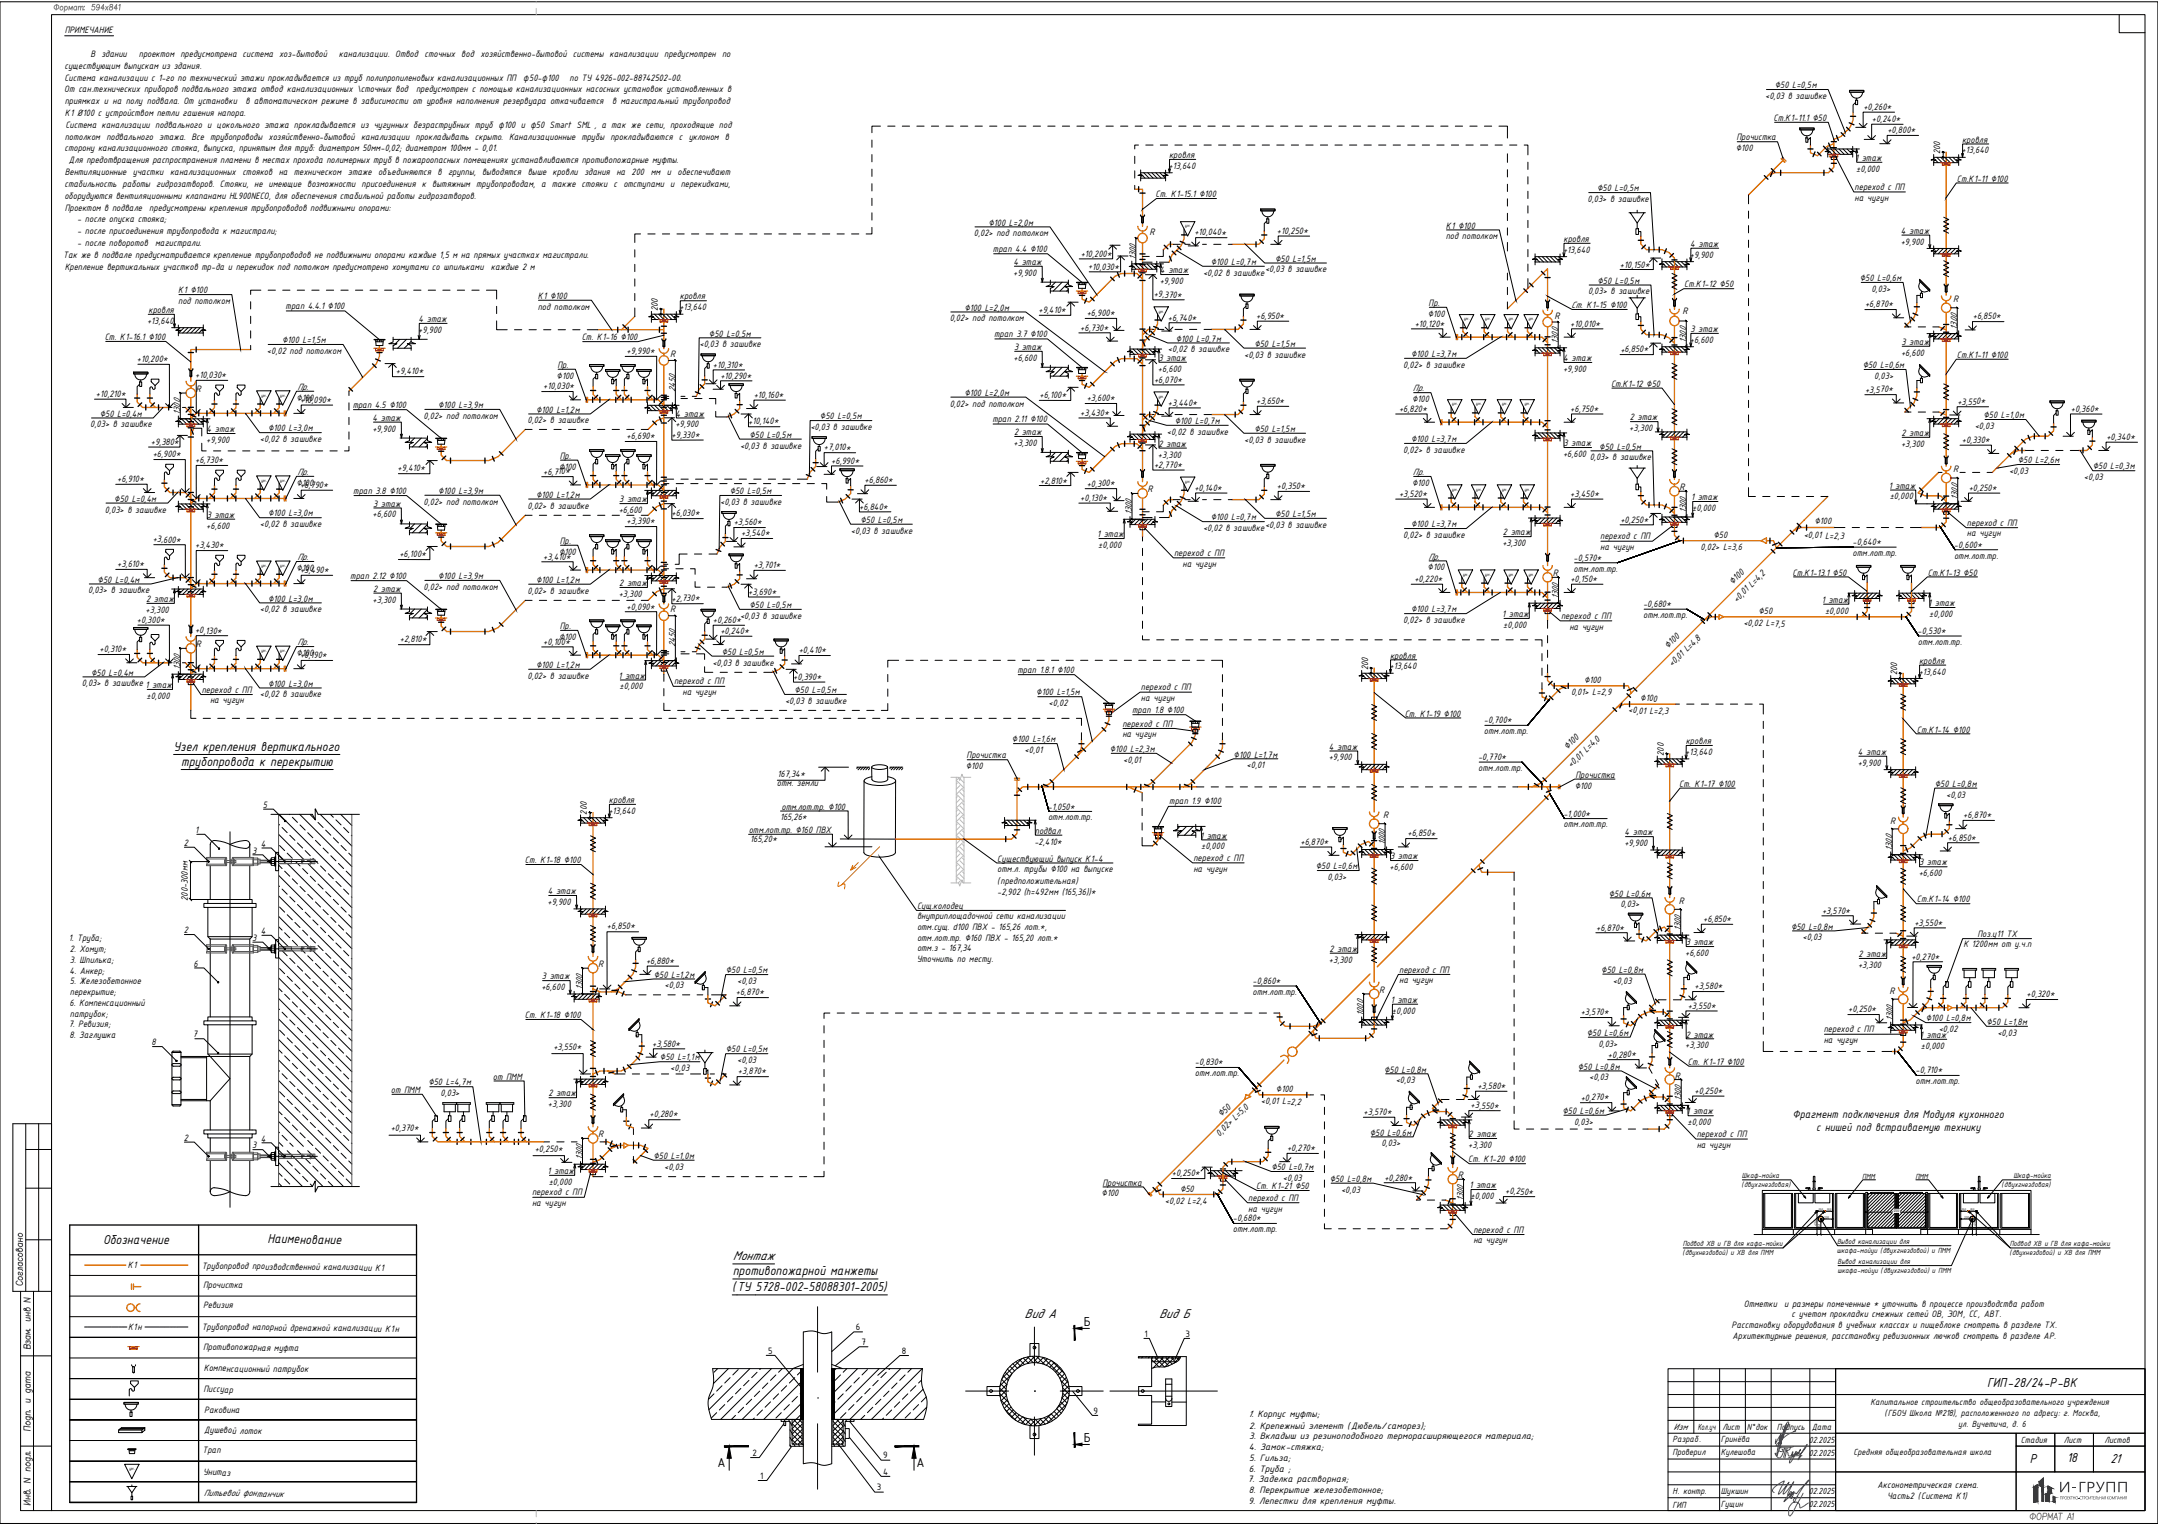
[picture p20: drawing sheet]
<svg xmlns="http://www.w3.org/2000/svg" width="841mm" height="594mm" viewBox="0 0 841 594" stroke-linecap="round" stroke-linejoin="round" font-family="sans-serif">
<defs><g id="words">
<text font-size="5.6" fill="#193153" x="809.9" y="581.3">ГРУПП</text>
<g font-size="5.5">
<text x="67.6" y="292.5">Узел крепления вертикального</text>
<text x="70.6" y="298.4">трубопровода к перекрытию</text>
<text x="40.2" y="484.6" transform="rotate(1 40.2 484.6)">Обозначение</text>
<text x="104.2" y="484.3" transform="rotate(1 104.2 484.3)">Наименование</text>
<text x="285.6" y="491">Монтаж</text>
<text x="285.6" y="496.8">противопожарной манжеты</text>
<text x="285.4" y="503">(ТУ 5728-002-58088301-2005)</text>
<text x="399.3" y="513.3">Вид А</text>
<text x="451.8" y="513.3">Вид Б</text>
<text x="422.3" y="516.6">Б</text>
<text x="774.4" y="540.3">ГИП-28/24-Р-ВК</text>
<text x="422.3" y="561.8">Б</text>
<text x="791.1" y="570">Р</text>
<text x="805.6" y="569.7">18</text>
<text x="822.5" y="569.9">21</text>
<text x="279.6" y="571.6">А</text>
<text x="357.2" y="571.6">А</text>
</g>
<g font-size="4.7">
<text x="698.6" y="435.7">Фрагмент подключения для Модуля кухонного</text>
<text x="707.8" y="440.7">с нишей под встраиваемую технику</text>
</g>
<g font-size="4">
<text x="448" y="91.6">R</text>
<text x="761.2" y="117.7">R</text>
<text x="605.9" y="124.3">R</text>
<text x="655.7" y="122.2">R</text>
<text x="261.1" y="139">R</text>
<text x="76.3" y="152.7">R</text>
<text x="761.2" y="184.1">R</text>
<text x="447.2" y="191.8">R</text>
<text x="654.6" y="191">R</text>
<text x="605.1" y="224.5">R</text>
<text x="261.1" y="238.4">R</text>
<text x="76.3" y="252.2">R</text>
<text x="539.1" y="318.8">R</text>
<text x="736.6" y="320.9">R</text>
<text x="654.3" y="352.1">R</text>
<text x="233.1" y="376.8">R</text>
<text x="537.5" y="386.8">R</text>
<text x="736.4" y="387.1">R</text>
<text x="652.7" y="420.2">R</text>
<text x="233.1" y="443.1">R</text>
<text x="568.1" y="459">R</text>
</g>
<g font-size="3.9">
<text x="25.2" y="12.9">ПРИМЕЧАНИЕ</text>
<text x="35.3" y="22.2">В здании</text>
<text x="54.1" y="22.2">проектом предусмотрена система хоз-бытовой</text>
<text x="132.1" y="22.2">канализации. Отвод сточных вод хозяйственно-бытовой системы канализации предусмотрен по</text>
<text x="25.1" y="26.7">существующим выпускам из здания.</text>
<text x="25.1" y="36">От сан.технических приборов подвального этажа отвод канализационных \сточных вод</text>
<text x="25.1" y="31.4">Система канализации с 1-го по технический этажи прокладывается из труб полипропиленовых канализационных ПП ф50-ф100</text>
<text x="162.2" y="36">предусмотрен с помощью канализационных насосных установок установленных в</text>
<text x="222" y="31.4">по ТУ 4926-002-88742502-00.</text>
<text x="691.7" y="34.4">∅50 L=0,5м</text>
<text x="25.2" y="40.6">приямках и на полу подвала. От установки</text>
<text x="95.6" y="40.6">в автоматическом режиме в зависимости от уровня наполнения резервуара откачивается</text>
<text x="238.5" y="40.6">в магистральный трубопровод</text>
<text x="688" y="38.6">&lt;0,03 в зашивке</text>
<text x="25.2" y="45.2">К1 Ø100 с устройством петли гашения напора.</text>
<text x="691.2" y="47.2">Ст.К1-11.1 ∅50</text>
<text x="726.2" y="42.9">+0,260*</text>
<text x="729.5" y="47.6">+0,240*</text>
<text x="25.5" y="49.8">Система канализации подвального и цокольного этажа прокладывается из чугунных безраструбных труб ф100 и ф50 Smart SML , а так же сети, проходящие под</text>
<text x="735.6" y="51.9">+0,800*</text>
<text x="25.1" y="59">сторону канализационного стояка, выпуска, принятым для труб: диаметром 50мм-0,02; диаметром 100мм - 0,01.</text>
<text x="25.2" y="54.4">потолком подвального этажа. Все трубопроводы хозяйственно-бытовой канализации прокладывать скрыто. Канализационные трубы прокладываются с уклоном в</text>
<text x="676.5" y="58.9">∅100</text>
<text x="676.8" y="54.7">Прочистка</text>
<text x="764.5" y="59.8">+13,640</text>
<text x="764.7" y="55.6">кровля</text>
<text x="26.9" y="63.6">Для предотвращения распространения пламени в местах прохода полимерных труб в пожароопасных помещениях устанавливаются противопожарные муфты.</text>
<text x="455.4" y="65.8">+13,640</text>
<text x="455.6" y="61.6">кровля</text>
<text x="723" y="62.7">1</text>
<text x="725.6" y="62.7">этаж</text>
<text x="756.1" y="60.1" transform="rotate(-90 756.1 60.1)">200</text>
<text x="25.2" y="68.2">Вентиляционные участки канализационных стояков на техническом этаже объединяются в группы, выводятся выше кровли здания на 200 мм и обеспечивают</text>
<text x="723.4" y="66.9">±0,000</text>
<text x="762.6" y="70.8">Ст.К1-11 ∅100</text>
<text x="25.1" y="77.4">оборудуются вентиляционными клапанами HL900NECO, для обеспечения стабильной работы гидрозатворов.</text>
<text x="25.1" y="72.8">стабильность работы гидрозатворов. Стояки, не имеющие возможности присоединения к вытяжным трубопроводам, а также стояки с отступами и перекидками,</text>
<text x="450.3" y="76.8">Ст. К1-15.1 ∅100</text>
<text x="622.4" y="74.5">∅50 L=0,5м</text>
<text x="722.8" y="74">переход с ПП</text>
<text x="25.2" y="82">Проектом в подвале</text>
<text x="58.2" y="82">предусмотрены крепления трубопроводов подвижными опорами:</text>
<text x="618.7" y="78.7">0,03&gt; в зашивке</text>
<text x="722.8" y="78.2">на чугун</text>
<text x="30.1" y="86.6">- после опуска стояка;</text>
<text x="385.3" y="87.9">∅100 L=2,0м</text>
<text x="563.5" y="89.1">К1 ∅100</text>
<text x="30.1" y="91.2">- после присоединения трубопровода к магистрали;</text>
<text x="30.1" y="95.9">- после поворотов</text>
<text x="60.5" y="95.9">магистрали.</text>
<text x="379.5" y="92.1">0,02&gt; под потолком</text>
<text x="465.5" y="91.7">+10,040*</text>
<text x="497.7" y="91.1">+10,250*</text>
<text x="563.5" y="93.3">под потолком</text>
<text x="609.3" y="94.3">кровля</text>
<text x="740.7" y="95.3">+9,900</text>
<text x="740.8" y="91.1">4 этаж</text>
<text x="24.7" y="100.4">Так же в подвале предусматривается крепление трубопроводов не подвижными опорами каждые 1,5 м на прямых участках магистрали.</text>
<text x="387" y="98.1">трап 4.4 ∅100</text>
<text x="421.2" y="100">+10,200*</text>
<text x="442.7" y="101.3" transform="rotate(-90 442.7 101.3)">1300</text>
<text x="497" y="102">∅50 L=1,5м</text>
<text x="609.2" y="98.5">+13,640</text>
<text x="658.6" y="100.4">+9,900</text>
<text x="658.7" y="96.2">4 этаж</text>
<text x="25.2" y="105.1">Крепление вертикальных участков тр-да и перекидок под потолком предусмотрено хомутами со шпильками каждые 2 м</text>
<text x="394.9" y="107.4">+9,900</text>
<text x="394.9" y="103.2">4 этаж</text>
<text x="424" y="105">+10,030*</text>
<text x="452.1" y="106.4">4 этаж</text>
<text x="468.8" y="107.4">&lt;0,02 в зашивке</text>
<text x="471.9" y="103.2">∅100 L=0,7м</text>
<text x="493" y="106.1">&lt;0,03 в зашивке</text>
<text x="631.3" y="104.5">+10,150*</text>
<text x="452" y="110.6">+9,900</text>
<text x="622.6" y="110.5">∅50 L=0,5м</text>
<text x="656.4" y="112">Ст.К1-12 ∅50</text>
<text x="724.8" y="109.5">∅50 L=0,6м</text>
<text x="729.3" y="113.7">0,03&gt;</text>
<text x="69.5" y="114.3">К1 ∅100</text>
<text x="69.5" y="118.4">под потолком</text>
<text x="209.6" y="116.5">К1 ∅100</text>
<text x="264.9" y="116.7">кровля</text>
<text x="449.6" y="115.9">+9,370*</text>
<text x="556.8" y="119.2">Пр.</text>
<text x="618.9" y="114.7">0,03&gt; в зашивке</text>
<text x="726.9" y="119.8">+6,870*</text>
<text x="57.9" y="121.9">кровля</text>
<text x="111.3" y="120.4">трап 4.4.1 ∅100</text>
<text x="163.1" y="125.5">4 этаж</text>
<text x="209.6" y="120.6">под потолком</text>
<text x="256.4" y="121.2" transform="rotate(-90 256.4 121.2)">200</text>
<text x="264.8" y="120.9">+13,640</text>
<text x="370.1" y="125.2">0,02&gt; под потолком</text>
<text x="375.8" y="121">∅100 L=2,0м</text>
<text x="404.7" y="121.8">+9,410*</text>
<text x="423.5" y="123.2">+6,900*</text>
<text x="455.2" y="124.9">+6,740*</text>
<text x="489.6" y="124.2">+6,950*</text>
<text x="556.5" y="123.4">∅100</text>
<text x="612.3" y="120.1">Ст. К1-15 ∅100</text>
<text x="768.9" y="124.5">+6,850*</text>
<text x="57.3" y="126.1">+13,640</text>
<text x="163" y="129.7">+9,900</text>
<text x="276.3" y="131.1">∅50 L=0,5м</text>
<text x="387.5" y="131.3">трап 3.7 ∅100</text>
<text x="421" y="128.8">+6,730*</text>
<text x="551.3" y="127.3">+10,120*</text>
<text x="612" y="127.2">+10,010*</text>
<text x="658.8" y="129.4">3 этаж</text>
<text x="762.8" y="128.4" transform="rotate(-90 762.8 128.4)">1300</text>
<text x="40.8" y="132.5">Ст. К1-16.1 ∅100</text>
<text x="104.1" y="137.9">&lt;0,02 под потолком</text>
<text x="110" y="133.7">∅100 L=1,5м</text>
<text x="226.7" y="132.6">Ст. К1-16 ∅100</text>
<text x="244.2" y="138">+9,990*</text>
<text x="272.6" y="135.3">&lt;0,03 в зашивке</text>
<text x="395.2" y="136.4">3 этаж</text>
<text x="455.2" y="137.3">&lt;0,02 в зашивке</text>
<text x="458.3" y="133.1">∅100 L=0,7м</text>
<text x="488.8" y="135.1">∅50 L=1,5м</text>
<text x="607.3" y="133.9" transform="rotate(-90 607.3 133.9)">1300</text>
<text x="631.5" y="137.3">+6,850*</text>
<text x="657.2" y="133.5" transform="rotate(-90 657.2 133.5)">1300</text>
<text x="658.6" y="133.6">+6,600</text>
<text x="741" y="134.4">3 этаж</text>
<text x="53.3" y="141">+10,200*</text>
<text x="217.2" y="143.3">Пр.</text>
<text x="277.9" y="143.2">+10,310*</text>
<text x="395" y="140.5">+6,600</text>
<text x="451.5" y="140.6">3 этаж</text>
<text x="484.9" y="139.3">&lt;0,03 в зашивке</text>
<text x="546.9" y="143.3">0,02&gt; в зашивке</text>
<text x="550" y="139.1">∅100 L=3,7м</text>
<text x="609.2" y="140.7">4 этаж</text>
<text x="725.9" y="143.4">∅50 L=0,6м</text>
<text x="740.9" y="138.6">+6,600</text>
<text x="762.6" y="139.4">Ст.К1-11 ∅100</text>
<text x="76.1" y="147.3">+10,030*</text>
<text x="154.3" y="145.7">+9,410*</text>
<text x="216.9" y="147.5">∅100</text>
<text x="280.7" y="147.5">+10,290*</text>
<text x="449.8" y="149.2">+6,070*</text>
<text x="451.3" y="144.8">+6,600</text>
<text x="609.2" y="144.9">+9,900</text>
<text x="730.5" y="147.6">0,03&gt;</text>
<text x="37.4" y="154.7">+10,210*</text>
<text x="115.9" y="151.9">Пр.</text>
<text x="211.7" y="151.7">+10,030*</text>
<text x="263.2" y="152.8" transform="rotate(-90 263.2 152.8)">2450</text>
<text x="293.7" y="155">+10,160*</text>
<text x="375.8" y="154.2">∅100 L=2,0м</text>
<text x="405.1" y="155.1">+6,100*</text>
<text x="550.7" y="152.5">Пр.</text>
<text x="627.8" y="150.7">Ст.К1-12 ∅50</text>
<text x="726.9" y="152.9">+3,570*</text>
<text x="70.3" y="161.6" transform="rotate(-90 70.3 161.6)">1300</text>
<text x="115.6" y="156.1">∅100</text>
<text x="116.9" y="156.9">+10,090*</text>
<text x="137.5" y="158.8">трап 4.5 ∅100</text>
<text x="170.8" y="159">∅100 L=3,9м</text>
<text x="208.9" y="160.8">∅100 L=1,2м</text>
<text x="370.1" y="158.4">0,02&gt; под потолком</text>
<text x="423.5" y="156.4">+3,600*</text>
<text x="455.2" y="158">+3,440*</text>
<text x="489.6" y="157.4">+3,650*</text>
<text x="545.2" y="160.5">+6,820*</text>
<text x="550.4" y="156.6">∅100</text>
<text x="612" y="160.4">+6,750*</text>
<text x="762.8" y="157.6">+3,550*</text>
<text x="807" y="160.4">+0,360*</text>
<text x="35.2" y="166.5">0,03&gt; в зашивке</text>
<text x="38.9" y="162.3">∅50 L=0,4м</text>
<text x="145.2" y="163.9">4 этаж</text>
<text x="165.1" y="163.2">0,02&gt; под потолком</text>
<text x="205.6" y="164.9">0,02&gt; в зашивке</text>
<text x="263.2" y="166.5">+9,900</text>
<text x="263.3" y="162.3">4 этаж</text>
<text x="291.6" y="165.4">+10,140*</text>
<text x="315.8" y="167.5">&lt;0,03 в зашивке</text>
<text x="319.6" y="163.4">∅50 L=0,5м</text>
<text x="386.8" y="164.4">трап 2.11 ∅100</text>
<text x="421" y="162">+3,430*</text>
<text x="457.8" y="165.2">∅100 L=0,7м</text>
<text x="635" y="167.9">+3,300</text>
<text x="635.1" y="163.8">2 этаж</text>
<text x="769.6" y="167.1">&lt;0,03</text>
<text x="773" y="162.9">∅50 L=1,0м</text>
<text x="58.8" y="173.2">+9,380*</text>
<text x="80.4" y="172.6">+9,900</text>
<text x="80.5" y="168.4">4 этаж</text>
<text x="101.3" y="172.2">&lt;0,02 в зашивке</text>
<text x="104.5" y="168">∅100 L=3,0м</text>
<text x="145.1" y="168.1">+9,900</text>
<text x="244.2" y="171.2">+6,690*</text>
<text x="261.7" y="170.6">+9,330*</text>
<text x="292.1" y="170.6">∅50 L=0,5м</text>
<text x="395" y="173.7">+3,300</text>
<text x="395.2" y="169.5">2 этаж</text>
<text x="454.7" y="169.4">&lt;0,02 в зашивке</text>
<text x="484.9" y="172.5">&lt;0,03 в зашивке</text>
<text x="488.8" y="168.3">∅50 L=1,5м</text>
<text x="550" y="172.2">∅100 L=3,7м</text>
<text x="609.3" y="173.8">3 этаж</text>
<text x="741" y="169.9">2 этаж</text>
<text x="764.6" y="172.5">+0,330*</text>
<text x="820.9" y="171.4">+0,340*</text>
<text x="59.5" y="178.2">+6,900*</text>
<text x="218.2" y="178.7">Пр.</text>
<text x="288.4" y="174.7">&lt;0,03 в зашивке</text>
<text x="321.1" y="175.5">+7,010*</text>
<text x="451.3" y="178.2">+3,300</text>
<text x="451.5" y="174">2 этаж</text>
<text x="546.9" y="176.4">0,02&gt; в зашивке</text>
<text x="609.2" y="178">+6,600</text>
<text x="619.6" y="179.3">0,03&gt; в зашивке</text>
<text x="623.3" y="175.1">∅50 L=0,5м</text>
<text x="740.9" y="174">+3,300</text>
<text x="76.1" y="180.5">+6,730*</text>
<text x="115.9" y="185.1">Пр.</text>
<text x="155" y="183.5">+9,410*</text>
<text x="211.7" y="184.9">+6,710*</text>
<text x="217.9" y="182.9">∅100</text>
<text x="324" y="180.6">+6,990*</text>
<text x="449.8" y="182.3">+2,770*</text>
<text x="550.7" y="185.1">Пр.</text>
<text x="783" y="184.7">&lt;0,03</text>
<text x="786.4" y="180.5">∅50 L=2,6м</text>
<text x="815.6" y="182.9">∅50 L=0,3м</text>
<text x="45.7" y="187.8">+6,910*</text>
<text x="115.6" y="189.2">∅100</text>
<text x="116.9" y="190.1">+6,790*</text>
<text x="337" y="188.2">+6,860*</text>
<text x="405.4" y="188.5">+2,810*</text>
<text x="423.5" y="189.5">+0,300*</text>
<text x="465.5" y="191.2">+0,140*</text>
<text x="497.7" y="190.6">+0,350*</text>
<text x="550.4" y="189.3">∅100</text>
<text x="736.1" y="190.4">1 этаж</text>
<text x="767.3" y="191.3">+0,250*</text>
<text x="812.2" y="187.1">&lt;0,03</text>
<text x="44.6" y="195.5">∅50 L=0,4м</text>
<text x="137.7" y="192.3">трап 3.8 ∅100</text>
<text x="145.4" y="197.4">3 этаж</text>
<text x="165.1" y="196.6">0,02&gt; под потолком</text>
<text x="170.8" y="192.4">∅100 L=3,9м</text>
<text x="208.9" y="193.9">∅100 L=1,2м</text>
<text x="241.3" y="195.7">3 этаж</text>
<text x="280.7" y="196.7">&lt;0,03 в зашивке</text>
<text x="284.4" y="192.5">∅50 L=0,5м</text>
<text x="421" y="195.1">+0,130*</text>
<text x="545.2" y="193.6">+3,520*</text>
<text x="612" y="193.6">+3,450*</text>
<text x="659.1" y="194.9">1 этаж</text>
<text x="736.5" y="194.6">±0,000</text>
<text x="763" y="194.7" transform="rotate(-90 763 194.7)">1300</text>
<text x="40.9" y="199.7">0,03&gt; в зашивке</text>
<text x="80.6" y="201.7">3 этаж</text>
<text x="104.5" y="201.2">∅100 L=3,0м</text>
<text x="145.2" y="201.6">+6,600</text>
<text x="205.6" y="198.1">0,02&gt; в зашивке</text>
<text x="241.1" y="199.9">+6,600</text>
<text x="261.7" y="201.2">+6,030*</text>
<text x="334.9" y="198.5">+6,840*</text>
<text x="335.3" y="203.7">∅50 L=0,5м</text>
<text x="441.2" y="200.7" transform="rotate(-90 441.2 200.7)">1300</text>
<text x="471.9" y="202.7">∅100 L=0,7м</text>
<text x="497" y="201.4">∅50 L=1,5м</text>
<text x="631.5" y="203.6">+0,250*</text>
<text x="657.2" y="199.8" transform="rotate(-90 657.2 199.8)">1300</text>
<text x="659.5" y="199">±0,000</text>
<text x="80.4" y="205.9">+6,600</text>
<text x="101.3" y="205.4">&lt;0,02 в зашивке</text>
<text x="244.2" y="204.3">+3,390*</text>
<text x="285.9" y="204.6">+3,560*</text>
<text x="288.8" y="208.9">+3,540*</text>
<text x="331.6" y="207.9">&lt;0,03 в зашивке</text>
<text x="427.6" y="209.3">1 этаж</text>
<text x="468.8" y="206.9">&lt;0,02 в зашивке</text>
<text x="493" y="205.6">&lt;0,03 в зашивке</text>
<text x="546.9" y="209.6">0,02&gt; в зашивке</text>
<text x="550" y="205.4">∅100 L=3,7м</text>
<text x="585.7" y="208.5">2 этаж</text>
<text x="667.8" y="209.6">∅50</text>
<text x="703" y="209.7" transform="rotate(1 703 209.7)">&lt;0,01 L=2,3</text>
<text x="707.2" y="204.1" transform="rotate(1 707.2 204.1)">∅100</text>
<text x="766.6" y="204.8">переход с ПП</text>
<text x="766.6" y="209">на чугун</text>
<text x="59.5" y="211.3">+3,600*</text>
<text x="76.1" y="213.6">+3,430*</text>
<text x="218.2" y="211.9">Пр.</text>
<text x="428" y="213.5">±0,000</text>
<text x="585.5" y="212.7">+3,300</text>
<text x="623.7" y="210.1">переход с ПП</text>
<text x="623.7" y="214.3">на чугун</text>
<text x="662.7" y="214.2" transform="rotate(1 662.7 214.2)">0,02&gt; L=3,6</text>
<text x="722" y="212.4">-0,640*</text>
<text x="761.5" y="213.4">-0,600*</text>
<text x="45.7" y="221">+3,610*</text>
<text x="115.9" y="218.2">Пр.</text>
<text x="155.7" y="217">+6,100*</text>
<text x="211.7" y="218">+3,410*</text>
<text x="217.9" y="216.1">∅100</text>
<text x="293.7" y="221.3">+3,701*</text>
<text x="457.6" y="216.6">переход с ПП</text>
<text x="460.8" y="220.7">на чугун</text>
<text x="556.7" y="218">Пр.</text>
<text x="613.2" y="218.5">-0,570*</text>
<text x="722" y="216.6">отм.лот.тр.</text>
<text x="761.6" y="217.6">отм.лот.тр.</text>
<text x="38.1" y="227">∅50 L=0,4м</text>
<text x="115.6" y="222.4">∅100</text>
<text x="116.9" y="223.3">+3,490*</text>
<text x="136.5" y="225.5">трап 2.12 ∅100</text>
<text x="170.8" y="225.6">∅100 L=3,9м</text>
<text x="208.9" y="227.1">∅100 L=1,2м</text>
<text x="551.2" y="226.8">+0,220*</text>
<text x="556.4" y="222.2">∅100</text>
<text x="612" y="226.7">+0,150*</text>
<text x="613.3" y="222.7">отм.лот.тр.</text>
<text x="675.3" y="227.7" transform="rotate(-44 675.3 227.7)">∅100</text>
<text x="698.6" y="224.2">Ст.К1-13.1 ∅50</text>
<text x="751.4" y="224.2">Ст.К1-13 ∅50</text>
<text x="34.4" y="231.2">0,03&gt; в зашивке</text>
<text x="145.4" y="230.5">2 этаж</text>
<text x="165.1" y="229.8">0,02&gt; под потолком</text>
<text x="205.6" y="231.3">0,02&gt; в зашивке</text>
<text x="241.1" y="232.5">+3,300</text>
<text x="241.3" y="228.3">2 этаж</text>
<text x="291.6" y="231.7">+3,690*</text>
<text x="607.4" y="233.4" transform="rotate(-90 607.4 233.4)">1300</text>
<text x="56.8" y="238.7">+3,300</text>
<text x="57" y="234.5">2 этаж</text>
<text x="101.3" y="238.5">&lt;0,02 в зашивке</text>
<text x="104.5" y="234.4">∅100 L=3,0м</text>
<text x="145.2" y="234.7">+3,300</text>
<text x="244.2" y="237.5">+0,090*</text>
<text x="261.7" y="234.3">+2,730*</text>
<text x="292.1" y="236.9">∅50 L=0,5м</text>
<text x="550" y="238.5">∅100 L=3,7м</text>
<text x="640.3" y="236.6">-0,680*</text>
<text x="676.8" y="234.8" transform="rotate(-44 676.8 234.8)">&lt;0,01 L=4,2</text>
<text x="685.3" y="239.2">∅50</text>
<text x="710" y="234.9">1 этаж</text>
<text x="711.3" y="239">±0,000</text>
<text x="751.5" y="236.1">1</text>
<text x="754.1" y="236.1">этаж</text>
<text x="53.3" y="242.7">+0,300*</text>
<text x="218.2" y="245.1">Пр.</text>
<text x="277.9" y="242.7">+0,260*</text>
<text x="288.4" y="241.1">&lt;0,03 в зашивке</text>
<text x="546.9" y="242.7">0,02&gt; в зашивке</text>
<text x="585.4" y="240.4">1 этаж</text>
<text x="585.9" y="244.6">±0,000</text>
<text x="608.4" y="241.1">переход с ПП</text>
<text x="611.7" y="245.3">на чугун</text>
<text x="640.4" y="240.7">отм.лот.тр.</text>
<text x="679.4" y="243.9" transform="rotate(1 679.4 243.9)">&lt;0,02 L=7,5</text>
<text x="751.9" y="240.3">±0,000</text>
<text x="76" y="246.8">+0,130*</text>
<text x="115.9" y="251.4">Пр.</text>
<text x="155.8" y="250.1">+2,810*</text>
<text x="211.7" y="251.2">+0,100*</text>
<text x="217.9" y="249.3">∅100</text>
<text x="280.7" y="246.9">+0,240*</text>
<text x="747.4" y="247">-0,530*</text>
<text x="747.4" y="251.2">отм.лот.тр.</text>
<text x="38.8" y="254.1">+0,310*</text>
<text x="115.6" y="255.6">∅100</text>
<text x="116.9" y="256.4">+0,190*</text>
<text x="263.2" y="252.2" transform="rotate(-90 263.2 252.2)">2450</text>
<text x="281.3" y="255.1">∅50 L=0,5м</text>
<text x="311.3" y="254.5">+0,410*</text>
<text x="541.7" y="256.6">кровля</text>
<text x="650.1" y="252.9" transform="rotate(-44 650.1 252.9)">∅100</text>
<text x="35.6" y="263.2">∅50 L=0,4м</text>
<text x="70.3" y="261.1" transform="rotate(-90 70.3 261.1)">1300</text>
<text x="208.9" y="260.2">∅100 L=1,2м</text>
<text x="277.6" y="259.3">&lt;0,03 в зашивке</text>
<text x="396.6" y="262.1">трап 1.8.1 ∅100</text>
<text x="533.2" y="261.1" transform="rotate(-90 533.2 261.1)">200</text>
<text x="541.6" y="260.7">+13,640</text>
<text x="651.6" y="260" transform="rotate(-44 651.6 260)">&lt;0,01 L=4,8</text>
<text x="739.4" y="263.1" transform="rotate(-90 739.4 263.1)">200</text>
<text x="747.8" y="262.8">+13,640</text>
<text x="747.9" y="258.6">кровля</text>
<text x="31.9" y="267.4">0,03&gt; в зашивке 1 этаж</text>
<text x="78.6" y="269.8">переход с ПП</text>
<text x="104.5" y="267.5">∅100 L=3,0м</text>
<text x="205.6" y="264.4">0,02&gt; в зашивке</text>
<text x="241.1" y="264.4">1 этаж</text>
<text x="241.5" y="268.6">±0,000</text>
<text x="262.7" y="266.6">переход с ПП</text>
<text x="309.2" y="264.9">+0,390*</text>
<text x="444.6" y="268.9">переход с ПП</text>
<text x="617.3" y="266.1" transform="rotate(1 617.3 266.1)">∅100</text>
<text x="57.1" y="272.3">±0,000</text>
<text x="81.9" y="274">на чугун</text>
<text x="101.3" y="271.7">&lt;0,02 в зашивке</text>
<text x="266" y="270.8">на чугун</text>
<text x="305.9" y="274.2">&lt;0,03 в зашивке</text>
<text x="309.6" y="270">∅50 L=0,5м</text>
<text x="403.9" y="270.9">∅100 L=1,5м</text>
<text x="408.7" y="275.1">&lt;0,02</text>
<text x="444.6" y="273.1">на чугун</text>
<text x="612.3" y="270.8" transform="rotate(1 612.3 270.8)">0,01&gt; L=2,9</text>
<text x="639.3" y="273.2" transform="rotate(1 639.3 273.2)">∅100</text>
<text x="441.2" y="277.7">трап 1.8 ∅100</text>
<text x="547.5" y="279.2">Ст. К1-19 ∅100</text>
<text x="578.3" y="281.8">-0,700*</text>
<text x="634.5" y="277.9" transform="rotate(1 634.5 277.9)">&lt;0,01 L=2,3</text>
<text x="437.4" y="283">переход с ПП</text>
<text x="437.4" y="287.2">на чугун</text>
<text x="578.3" y="286">отм.лот.тр.</text>
<text x="747" y="285.4">Ст.К1-14 ∅100</text>
<text x="394.4" y="289.2">∅100 L=1,6м</text>
<text x="399.3" y="293.4">&lt;0,01</text>
<text x="432.5" y="293">∅100 L=2,3м</text>
<text x="517.9" y="292.1">4 этаж</text>
<text x="610.8" y="292.2" transform="rotate(-44 610.8 292.2)">∅100</text>
<text x="657" y="289.9">кровля</text>
<text x="376.4" y="299.7">∅100</text>
<text x="376.7" y="295.5">Прочистка</text>
<text x="437.7" y="297.2">&lt;0,01</text>
<text x="480.8" y="295.1">∅100 L=1,7м</text>
<text x="485.8" y="299.3">&lt;0,01</text>
<text x="517.8" y="296.2">+9,900</text>
<text x="576.1" y="296.1">-0,770*</text>
<text x="612.4" y="299.2" transform="rotate(-44 612.4 299.2)">&lt;0,01 L=4,0</text>
<text x="648.4" y="294.4" transform="rotate(-90 648.4 294.4)">200</text>
<text x="656.8" y="294.1">+13,640</text>
<text x="724" y="298.3">+9,900</text>
<text x="724.1" y="294.1">4 этаж</text>
<text x="303" y="302.7" transform="rotate(1 303 302.7)">167,34*</text>
<text x="576.1" y="300.3">отм.лот.тр.</text>
<text x="614" y="303">Прочистка</text>
<text x="302.8" y="306.1" transform="rotate(1 302.8 306.1)">отм. земли</text>
<text x="613.7" y="307.2">∅100</text>
<text x="654.4" y="306.5">Ст. К1-17 ∅100</text>
<text x="754" y="306.5">∅50 L=0,8м</text>
<text x="758.5" y="310.7">&lt;0,03</text>
<text x="102.4" y="314.7">5</text>
<text x="228.7" y="317.4" transform="rotate(-90 228.7 317.4)">200</text>
<text x="237.1" y="317">+13,640</text>
<text x="237.3" y="312.8">кровля</text>
<text x="304.6" y="315.5" transform="rotate(1 304.6 315.5)">отм.лот.тр. ∅100</text>
<text x="408.4" y="315.4">-1,050*</text>
<text x="455.7" y="313.4">трап 1.9 ∅100</text>
<text x="304" y="319.5" transform="rotate(1 304 319.5)">165,26*</text>
<text x="408.5" y="319.5">отм.лот.тр.</text>
<text x="609.3" y="318.1">-1,000*</text>
<text x="609.3" y="322.3">отм.лот.тр.</text>
<text x="765.2" y="318.8">+6,870*</text>
<text x="71.6" y="329.6">2</text>
<text x="76" y="324.5">1</text>
<text x="101.7" y="329.9">4</text>
<text x="291.8" y="324.4" transform="rotate(1 291.8 324.4)">отм.лот.тр. ∅160 ПВХ</text>
<text x="292.4" y="328" transform="rotate(1 292.4 328)">165,20*</text>
<text x="403.1" y="329">-2,410*</text>
<text x="403.3" y="324.8">подвал</text>
<text x="467.7" y="326.7">1 этаж</text>
<text x="506.8" y="329.2">+6,870*</text>
<text x="539.8" y="329.4" transform="rotate(-90 539.8 329.4)">1000</text>
<text x="548.6" y="325.8">+6,850*</text>
<text x="633.1" y="329.6">+9,900</text>
<text x="633.1" y="325.4">4 этаж</text>
<text x="759.1" y="327.5">+6,850*</text>
<text x="98.3" y="332.5">3</text>
<text x="388.7" y="335.7">Существующий выпуск К1-4</text>
<text x="465.1" y="335.4">переход с ПП</text>
<text x="468.1" y="330.9">±0,000</text>
<text x="541.7" y="334.7">3 этаж</text>
<text x="737.4" y="331.4" transform="rotate(-90 737.4 331.4)">1300</text>
<text x="204.6" y="336.3">Ст. К1-18 ∅100</text>
<text x="388.7" y="339.9">отм.л. трубы ∅100 на выпуске</text>
<text x="465.1" y="339.6">на чугун</text>
<text x="512.8" y="338.6">∅50 L=0,6м</text>
<text x="541.6" y="338.9">+6,600</text>
<text x="747.8" y="341.3">+6,600</text>
<text x="747.9" y="337.2">3 этаж</text>
<text x="388.6" y="344.3">(предположительная)</text>
<text x="517.3" y="342.8">0,03&gt;</text>
<text x="73.2" y="350.9" transform="rotate(-90 73.2 350.9)">200-300мм</text>
<text x="213.4" y="352.5">+9,900</text>
<text x="213.5" y="348.3">4 этаж</text>
<text x="357.4" y="353.9">Сущ.колодец</text>
<text x="388.6" y="348.7">-2,902 (h=492мм (165,36))*</text>
<text x="627" y="349.3">∅50 L=0,6м</text>
<text x="631.5" y="353.5">0,03&gt;</text>
<text x="747" y="351.6">Ст.К1-14 ∅100</text>
<text x="357.4" y="358.1">внутриплощадочной сети канализации</text>
<text x="663.8" y="359.2">+6,850*</text>
<text x="710.1" y="356">+3,570*</text>
<text x="71.6" y="363.6">2</text>
<text x="101.7" y="363.9">4</text>
<text x="236.6" y="362">+6,850*</text>
<text x="357.4" y="362.3">отм.сущ. d100 ПВХ - 165,26 лот.*,</text>
<text x="622.1" y="362.5">+6,870*</text>
<text x="655" y="362.7" transform="rotate(-90 655 362.7)">1300</text>
<text x="698" y="362.1">∅50 L=0,8м</text>
<text x="746.1" y="360.6">+3,550*</text>
<text x="770.7" y="364.9">Поз.у11 ТХ</text>
<text x="26.8" y="366.8">1. Труба;</text>
<text x="27.2" y="371">2. Хомут;</text>
<text x="98.3" y="366.5">3</text>
<text x="357.4" y="366.5">отм.лот.тр. ∅160 ПВХ - 165,20 лот.*</text>
<text x="357.4" y="370.7">отм.з - 167,34</text>
<text x="518.1" y="370.8">2 этаж</text>
<text x="657" y="368.2">3 этаж</text>
<text x="702.5" y="366.3">&lt;0,03</text>
<text x="765.2" y="369.1">К 1200мм от у.ч.п</text>
<text x="27.2" y="375.2">3. Шпилька;</text>
<text x="75.5" y="376.6">6</text>
<text x="251.8" y="375.5">+6,880*</text>
<text x="357.3" y="374.9">Уточнить по месту.</text>
<text x="517.9" y="375">+3,300</text>
<text x="656.8" y="372.4">+6,600</text>
<text x="724.1" y="377.1">+3,300</text>
<text x="724.3" y="372.9">2 этаж</text>
<text x="744.9" y="373.9">+0,270*</text>
<text x="27.1" y="379.3">4. Анкер;</text>
<text x="27.2" y="383.5">5. Железобетонное</text>
<text x="211.2" y="381.5">3 этаж</text>
<text x="254.8" y="380.9">∅50 L=1,2м</text>
<text x="282.9" y="379.2">∅50 L=0,5м</text>
<text x="287.3" y="383.3">&lt;0,03</text>
<text x="488.1" y="383.3">-0,860*</text>
<text x="545.3" y="378.9">переход с ПП</text>
<text x="545.3" y="383">на чугун</text>
<text x="624.1" y="379">∅50 L=0,8м</text>
<text x="628.5" y="383.2">&lt;0,03</text>
<text x="27.2" y="387.7">перекрытие;</text>
<text x="211" y="385.7">+6,600</text>
<text x="227" y="385.6" transform="rotate(-90 227 385.6)">1300</text>
<text x="259" y="385.1">&lt;0,03</text>
<text x="286.8" y="387.7">+6,870*</text>
<text x="488.2" y="387.5">отм.лот.тр.</text>
<text x="660.4" y="385.4">+3,580*</text>
<text x="789.8" y="388.5">+0,320*</text>
<text x="27.1" y="391.9">6. Компенсационный</text>
<text x="531.4" y="395.7" transform="rotate(-90 531.4 395.7)">1000</text>
<text x="542.1" y="390.7">1 этаж</text>
<text x="542.5" y="394.9">±0,000</text>
<text x="616" y="395.6">+3,570*</text>
<text x="657.8" y="393">+3,550*</text>
<text x="720.3" y="394.4">+0,250*</text>
<text x="26.8" y="400.3">7. Ревизия;</text>
<text x="27.2" y="396.1">патрубок;</text>
<text x="204.6" y="396.6">Ст. К1-18 ∅100</text>
<text x="737.6" y="397.7" transform="rotate(-90 737.6 397.7)">1300</text>
<text x="750.5" y="397.9">∅100 L=0,8м</text>
<text x="774.2" y="399.3">∅50 L=1,8м</text>
<text x="27.1" y="404.4">8. Заглушка</text>
<text x="59.1" y="407.2">8</text>
<text x="75.2" y="404.1">7</text>
<text x="254.2" y="407.7">+3,580*</text>
<text x="618.4" y="403.5">∅50 L=0,6м</text>
<text x="623" y="407.7">0,03&gt;</text>
<text x="657" y="404.2">2 этаж</text>
<text x="710.8" y="402.1">переход с ПП</text>
<text x="710.8" y="406.3">на чугун</text>
<text x="748.2" y="404.4">1</text>
<text x="750.8" y="404.4">этаж</text>
<text x="755.6" y="402.1">&lt;0,02</text>
<text x="778.4" y="403.5">&lt;0,03</text>
<text x="215.7" y="409">+3,550*</text>
<text x="257.2" y="413.1">∅50 L=1,1м</text>
<text x="282.9" y="410">∅50 L=0,5м</text>
<text x="626.7" y="412">+0,280*</text>
<text x="656.8" y="408.4">+3,300</text>
<text x="748.6" y="408.6">±0,000</text>
<text x="261.2" y="417.3">&lt;0,03</text>
<text x="287.3" y="414.2">&lt;0,03</text>
<text x="287.6" y="418.4">+3,870*</text>
<text x="465.7" y="415.1">-0,830*</text>
<text x="465.7" y="419.3">отм.лот.тр.</text>
<text x="539.5" y="417.8">∅50 L=0,8м</text>
<text x="614.9" y="416.7">∅50 L=0,8м</text>
<text x="657.8" y="414.8">Ст. К1-17 ∅100</text>
<text x="746.5" y="418.2">-0,710*</text>
<text x="152.4" y="425.8">от ПММ</text>
<text x="166.9" y="422.8">∅50 L=4,7м</text>
<text x="192.1" y="420.6">от ПММ</text>
<text x="497.3" y="425.4" transform="rotate(1 497.3 425.4)">∅100</text>
<text x="543.9" y="422">&lt;0,03</text>
<text x="575.8" y="424.2">+3,580*</text>
<text x="619.4" y="420.9">&lt;0,03</text>
<text x="746.6" y="422.4">отм.лот.тр.</text>
<text x="171.7" y="427">0,03&gt;</text>
<text x="213.5" y="431.3">+3,300</text>
<text x="213.7" y="427.1">2 этаж</text>
<text x="491.4" y="430.2" transform="rotate(1 491.4 430.2)">&lt;0,01 L=2,2</text>
<text x="573.2" y="431.8">+3,550*</text>
<text x="616" y="428.7">+0,270*</text>
<text x="655.2" y="429" transform="rotate(-90 655.2 429)">1300</text>
<text x="660.4" y="426.1">+0,250*</text>
<text x="253.2" y="435.2">+0,280*</text>
<text x="476.1" y="435.3" transform="rotate(-44 476.1 435.3)">∅50</text>
<text x="531.4" y="434.4">+3,570*</text>
<text x="608.9" y="433.9">∅50 L=0,6м</text>
<text x="657.3" y="434.2">1</text>
<text x="659.8" y="434.2">этаж</text>
<text x="152.3" y="440.8">+0,370*</text>
<text x="475.3" y="442.8" transform="rotate(-44 475.3 442.8)">0,02&gt; L=5,0</text>
<text x="533.8" y="442.4">∅50 L=0,6м</text>
<text x="572.4" y="443">2 этаж</text>
<text x="613.5" y="438.1">0,03&gt;</text>
<text x="657.7" y="438.3">±0,000</text>
<text x="661.2" y="443">переход с ПП</text>
<text x="71.6" y="444.4">2</text>
<text x="98.3" y="447.4">3</text>
<text x="101.7" y="444.7">4</text>
<text x="208.4" y="448.8">+0,250*</text>
<text x="501.6" y="448.5">+0,270*</text>
<text x="538.4" y="446.6">0,03&gt;</text>
<text x="572.2" y="447.2">+3,300</text>
<text x="661.2" y="447.2">на чугун</text>
<text x="227" y="452" transform="rotate(-90 227 452)">1300</text>
<text x="254.7" y="451.5">∅50 L=1,0м</text>
<text x="258.9" y="455.6">&lt;0,03</text>
<text x="495.5" y="455.9">∅50 L=0,7м</text>
<text x="572.2" y="452.8">Ст. К1-20 ∅100</text>
<text x="213.4" y="457.4">1 этаж</text>
<text x="213.8" y="461.6">±0,000</text>
<text x="429.6" y="461.9">Прочистка</text>
<text x="456.7" y="458.3">+0,250*</text>
<text x="500" y="460.1">&lt;0,03</text>
<text x="518.2" y="460.4">∅50 L=0,8м</text>
<text x="539.5" y="459.9">+0,280*</text>
<text x="207.3" y="465.7">переход с ПП</text>
<text x="429.3" y="466.1">∅100</text>
<text x="459.9" y="464.2" transform="rotate(1 459.9 464.2)">∅50</text>
<text x="486.5" y="467.8">переход с ПП</text>
<text x="489.6" y="463.3">Ст. К1-21 ∅50</text>
<text x="522.7" y="464.6">&lt;0,03</text>
<text x="570.4" y="467.9" transform="rotate(-90 570.4 467.9)">1300</text>
<text x="572.7" y="462.9">1 этаж</text>
<text x="573.1" y="467.1">±0,000</text>
<text x="586.6" y="465.3">+0,250*</text>
<text x="207.3" y="469.9">на чугун</text>
<text x="454" y="468.9" transform="rotate(1 454 468.9)">&lt;0,02 L=2,4</text>
<text x="486.5" y="472">на чугун</text>
<text x="480.5" y="475.8">-0,680*</text>
<text x="480.5" y="480">отм.лот.тр.</text>
<text x="574.2" y="480.2">переход с ПП</text>
<text x="574.2" y="484.3">на чугун</text>
<text x="49.8" y="494.1" transform="rotate(1 49.8 494.1)">К1</text>
<text x="78.6" y="494.3" transform="rotate(1 78.6 494.3)">Трубопровод производственной канализации К</text>
<text x="148.5" y="495">1</text>
<text x="79.1" y="501.6" transform="rotate(1 79.1 501.6)">Прочистка</text>
<text x="79.1" y="509.5" transform="rotate(1 79.1 509.5)">Ревизия</text>
<text x="679.7" y="509">Отметки и размеры помеченные * уточнить в процессе производства работ</text>
<text x="698.2" y="513.2">с учетом прокладки смежных сетей ОВ, ЭОМ, СС, АВТ.</text>
<text x="49.9" y="518.3" transform="rotate(1 49.9 518.3)">К1н</text>
<text x="78.6" y="518" transform="rotate(1 78.6 518)">Трубопровод напорной дренажной канализации К н</text>
<text x="152.3" y="518.8">1</text>
<text x="333.6" y="518.2">6</text>
<text x="446.1" y="521">1</text>
<text x="462" y="521">3</text>
<text x="674.8" y="517.4">Расстановку оборудования в учебных классах и пищеблоке смотреть в разделе ТХ.</text>
<text x="675.2" y="521.6">Архитектурные решения, расстановку ревизионных лючков смотреть в разделе АР.</text>
<text x="79.1" y="525.9" transform="rotate(1 79.1 525.9)">Противопожарная муфта</text>
<text x="299.4" y="527.3">5</text>
<text x="335.7" y="524">7</text>
<text x="351.5" y="527.4">8</text>
<text x="79.5" y="534.2" transform="rotate(1 79.5 534.2)">Компенсационный патрубок</text>
<text x="79.3" y="542.4" transform="rotate(1 79.3 542.4)">Писсуар</text>
<text x="79.6" y="550.3" transform="rotate(1 79.6 550.3)">Раковина</text>
<text x="426.2" y="551">9</text>
<text x="486.4" y="552.1">1. Корпус муфты;</text>
<text x="486.8" y="556.5">2. Крепежный элемент (Дюбель/саморез);</text>
<text x="652.3" y="557.1">Изм</text>
<text x="79.5" y="558.3" transform="rotate(1 79.5 558.3)">Душевой лоток</text>
<text x="486.8" y="560.7">3. Вкладыш из резиноподобного терморасширяющегося материала;</text>
<text x="79" y="566.2">Трап</text>
<text x="293.3" y="567.2">2</text>
<text x="344.2" y="568.2">9</text>
<text x="486.7" y="564.9">4. Замок-стяжка;</text>
<text x="486.8" y="569.1">5. Гильза;</text>
<text x="79.1" y="574.7" transform="rotate(1 79.1 574.7)">Унитаз</text>
<text x="344.2" y="574.5">4</text>
<text x="486.7" y="573.2">6. Труба ;</text>
<text x="296.3" y="576.1">1</text>
<text x="341.7" y="580.6">3</text>
<text x="486.3" y="577.4">7. Заделка растворная;</text>
<text x="486.7" y="581.6">8. Перекрытие железобетонное;</text>
<text x="731.7" y="579.6">Аксонометрическая схема.</text>
<text x="79.4" y="582.8" transform="rotate(1 79.4 582.8)">Питьевой фонтанчик</text>
<text x="486.6" y="585.8">9. Лепестки для крепления муфты.</text>
<text x="735.5" y="584">Часть2 (Система К1)</text>
</g>
<g font-size="3.7">
<text x="729" y="547.5">Капитальное строительство общеобразовательного учреждения</text>
<text x="734.4" y="551.8">(ГБОУ Школа №218), расположенного по адресу: г. Москва,</text>
<text x="661.6" y="557">Кол.уч</text>
<text x="671.2" y="557">Лист</text>
<text x="680.8" y="557">N°док</text>
<text x="692.4" y="557">Подпись</text>
<text x="706.1" y="557">Дата</text>
<text x="763.1" y="555.8">ул. Вучетича, д. 6</text>
<text x="651.8" y="561.7">Разраб.</text>
<text x="670.7" y="561.9">Гринёва</text>
<text x="704.9" y="562.1">02.2025</text>
<text x="787.6" y="562.1">Стадия</text>
<text x="804.4" y="562.1">Лист</text>
<text x="820.2" y="562.1">Листов</text>
<text x="651.8" y="566.9">Проверил</text>
<text x="670.7" y="567">Кулешова</text>
<text x="704.9" y="567.1">02.2025</text>
<text x="722.4" y="566.7">Средняя общеобразовательная школа</text>
<text x="651.8" y="582">Н. контр.</text>
<text x="651.8" y="587.6">ГИП</text>
<text x="670.7" y="582.1">Шукшин</text>
<text x="670.7" y="587.1">Гущин</text>
<text x="704.9" y="582.1">02.2025</text>
<text x="704.9" y="587.2">02.2025</text>
</g>
<g font-size="3.1">
<text x="678.8" y="459">Шкаф-мойка</text>
<text x="725.8" y="459.2">ПММ</text>
<text x="746.5" y="459.2">ПММ</text>
<text x="784.7" y="459">Шкаф-мойка</text>
<text x="678.7" y="462.6">(двухгнездовая)</text>
<text x="780.1" y="462.6">(двухгнездовая)</text>
<text x="655.8" y="485.5">Подвод ХВ и ГВ для кафа-мойки</text>
<text x="715.9" y="484.7">Вывод канализации для</text>
<text x="783.3" y="485.5">Подвод ХВ и ГВ для кафа-мойки</text>
<text x="655.7" y="489.1">(двухнездовой) и ХВ для ПММ</text>
<text x="715.9" y="488.2">шкафа-мойуи (двухгнездовой) и ПММ</text>
<text x="783.1" y="489.1">(двухнездовой) и ХВ для ПММ</text>
<text x="716.1" y="496">шкафа-мойуи (двухгнездовой) и ПММ</text>
<text x="716.1" y="492.4">Вывод канализации для</text>
</g>
<g font-size="2">
<text x="461.8" y="88.6">ун.</text>
<text x="451.4" y="121.7">ун.</text>
<text x="570.5" y="124.8">ун.</text>
<text x="578.7" y="124.8">ун.</text>
<text x="587.8" y="124.8">ун.</text>
<text x="595.6" y="124.8">ун.</text>
<text x="101.7" y="154.5">ун.</text>
<text x="109.1" y="154.5">ун.</text>
<text x="451.4" y="154.9">ун.</text>
<text x="565.8" y="157.9">ун.</text>
<text x="575.2" y="157.9">ун.</text>
<text x="585.2" y="157.9">ун.</text>
<text x="594.1" y="157.9">ун.</text>
<text x="101.7" y="187.6">ун.</text>
<text x="109.1" y="187.6">ун.</text>
<text x="461.8" y="188.1">ун.</text>
<text x="565.8" y="191.1">ун.</text>
<text x="575.2" y="191.1">ун.</text>
<text x="585.2" y="191.1">ун.</text>
<text x="594.1" y="191.1">ун.</text>
<text x="101.7" y="220.8">ун.</text>
<text x="109.1" y="220.8">ун.</text>
<text x="570" y="224.2">ун.</text>
<text x="578.7" y="224.2">ун.</text>
<text x="587.8" y="224.2">ун.</text>
<text x="595.6" y="224.2">ун.</text>
<text x="101.7" y="253.9">ун.</text>
<text x="109.1" y="253.9">ун.</text>
<text x="50.3" y="572.7">ун.</text>
</g>
<g font-size="1.6">
<text x="708.6" y="471.9">150</text>
<text x="711.9" y="471.9">150</text>
<text x="737.8" y="472.2">1200</text>
<text x="764.4" y="471.9">150</text>
<text x="767.7" y="471.9">150</text>
<text x="708.1" y="477.5" transform="rotate(-90 708.1 477.5)">450</text>
<text x="709.6" y="479" transform="rotate(-90 709.6 479)">300</text>
<text x="710.8" y="474.9">225</text>
<text x="765.4" y="474.9">225</text>
<text x="768.7" y="479" transform="rotate(-90 768.7 479)">300</text>
<text x="770.2" y="477.5" transform="rotate(-90 770.2 477.5)">450</text>
</g>
</g></defs>
<g fill="none" stroke="#dd6e00" stroke-width=".51">
<path d="M714.7 56l-2.8 1.1-3.6 3.6-2.7-1.2v-3M722.2 43.8v3l-1.2 2.8-3.5 3.6-2.8 1.1v7.8M758.5 59.3v55.8M442.2 73.7h3.1v14.5M443.4 88.2a1.83 1.83 0 0 0 1.9 1.8 1.83 1.83 0 0 0 1.8-1.8M445.3 90v.9M445.3 94.6v93.1M756.6 115.3a1.83 1.83 0 0 0 1.9 1.9 1.83 1.83 0 0 0 1.8-1.9M758.5 117.2v.9M97.7 136.2h-23.3v12.3M233 128.5h25.7M247.4 123.3l-5.2 5.2"/>
<path d="M256.9 135.8a1.83 1.83 0 0 0 1.8 1.9 1.83 1.83 0 0 0 1.9-1.9M258.7 120.4v15.4M258.7 137.7v.9M587.5 120.3l15.6-15.6v16.2M601.3 120.9a1.83 1.83 0 0 0 1.8 1.8 1.83 1.83 0 0 0 1.9-1.8M603.1 122.7v.9M603.1 127.3v93M650.8 120.5a1.83 1.83 0 0 0 1.8 1.8 1.83 1.83 0 0 0 1.8-1.8M652.6 126.9v59.9M652.6 122.3v.9M758.5 121.7v59.9M72.5 148.5a1.83 1.83 0 0 0 1.9 1.9 1.83 1.83 0 0 0 1.8-1.9"/>
<path d="M74.4 150.4v.9M74.4 154.9v93.1M258.7 142.2v93.1M75.5 166.8l-1.1 2.8M443.4 187.6a1.83 1.83 0 0 0 1.9 1.9 1.83 1.83 0 0 0 1.8-1.9M445.3 189.5v.9M445.3 194v15.2M650.7 186.8a1.83 1.83 0 0 0 1.9 1.8 1.83 1.83 0 0 0 1.8-1.8M652.6 188.6v.9M652.6 193.2v12.3M756.6 181.6a1.83 1.83 0 0 0 1.9 1.9 1.83 1.83 0 0 0 1.8-1.9M758.5 183.5v.9"/>
<path d="M758.5 188v12.4M256.9 235.3a1.83 1.83 0 0 0 1.8 1.8 1.83 1.83 0 0 0 1.9-1.8M258.7 237.1v1M601.3 220.3a1.83 1.83 0 0 0 1.8 1.9 1.83 1.83 0 0 0 1.9-1.9M603.1 222.2v.9M603.1 226.7v14.9M72.5 248a1.83 1.83 0 0 0 1.9 1.8 1.83 1.83 0 0 0 1.8-1.8M74.4 249.8v1M74.4 254.4v22.3M258.7 241.7v20.9M535.5 260.3v56M741.7 262.3v56.1"/>
<path d="M650.7 293.6v56.1M231.1 316.5v56.1M533.7 316.3a1.83 1.83 0 0 0 1.8 1.8 1.83 1.83 0 0 0 1.9-1.8M535.5 318.1v1M739.9 318.4a1.83 1.83 0 0 0 1.8 1.8 1.83 1.83 0 0 0 1.9-1.8M759.7 319.8v3l-2.1 2.1h-6.1l-2.8 1.2-4.2 4.3-2.8 1.1M535.5 322.7v59.9M741.7 324.8v59.9M741.7 320.2v.9M648.9 349.7a1.83 1.83 0 0 0 1.9 1.8 1.83 1.83 0 0 0 1.8-1.8M650.7 351.5v.9M650.7 356.1v59.9"/>
<path d="M229.3 372.6a1.83 1.83 0 0 0 1.8 1.8 1.83 1.83 0 0 0 1.8-1.8M231.1 374.4v.9M231.1 379v59.9M533.7 382.6a1.83 1.83 0 0 0 1.8 1.8 1.83 1.83 0 0 0 1.9-1.8M535.5 384.4v1M535.5 389v10.3M739.9 384.7a1.83 1.83 0 0 0 1.8 1.8 1.83 1.83 0 0 0 1.8-1.8M741.7 386.5v.9M741.7 391.1v13.4M499.1 411.6a1.83 1.83 0 0 1 2.6 0 1.83 1.83 0 0 1 0 2.6M502.3 411l-.6 .7M648.9 416a1.83 1.83 0 0 0 1.9 1.8 1.83 1.83 0 0 0 1.8-1.8"/>
<path d="M650.7 417.8v.9M229.3 438.9a1.83 1.83 0 0 0 1.8 1.8 1.83 1.83 0 0 0 1.8-1.8M548.2 434.3v3l2.7 1.1 4.3-4.2 2.8-1.2h6l2.2 2.2v19.6M650.7 422.4v12.3M231.1 440.7v1M231.1 445.3v13.1M564.3 454.8a1.83 1.83 0 0 0 1.9 1.8 1.83 1.83 0 0 0 1.8-1.8M566.2 456.6v1M566.2 461.2v15.3l-2.2 2.2"/>
<circle cx="445.3" cy="92.8" r="1.83"/>
<circle cx="758.5" cy="119.9" r="1.83"/>
<circle cx="603.1" cy="125.4" r="1.83"/>
<circle cx="652.6" cy="125" r="1.83"/>
<circle cx="74.4" cy="153.1" r="1.83"/>
<circle cx="258.7" cy="140.4" r="1.83"/>
<circle cx="445.3" cy="192.2" r="1.83"/>
<circle cx="652.6" cy="191.4" r="1.83"/>
<circle cx="758.5" cy="186.2" r="1.83"/>
<circle cx="258.7" cy="239.9" r="1.83"/>
<circle cx="603.1" cy="224.9" r="1.83"/>
<circle cx="74.4" cy="252.6" r="1.83"/>
<circle cx="535.5" cy="320.9" r="1.83"/>
<circle cx="741.7" cy="322.9" r="1.83"/>
<circle cx="650.8" cy="354.2" r="1.83"/>
<circle cx="231.1" cy="377.2" r="1.83"/>
<circle cx="535.5" cy="387.2" r="1.83"/>
<circle cx="741.7" cy="389.2" r="1.83"/>
<circle cx="503.7" cy="409.7" r="1.83"/>
<circle cx="650.8" cy="420.5" r="1.83"/>
<circle cx="231.1" cy="443.5" r="1.83"/>
<circle cx="566.2" cy="459.4" r="1.83"/>
</g>
<g fill="none" stroke="#000" stroke-width=".39">
<path d="M711.4 59h.1M712.3 56.9v1.8l-1 .4h1.9l-.9 .4v1.7M712.3 58.4l.7 .6M712.3 60l.2 .1M712.3 58h12.4M713.1 59.1l.9 1M713.5 58l2.1 2.1M715.1 58l2.1 2.1M716.7 58l2.1 2.1M718.3 58l2 2.1M719.8 58l2.1 2.1M721.4 58l1 1"/>
<path d="M722 57v1.7l1.1 .3h-2l.9 .5v1.7M723.2 49.6h4M726.5 54.3h4M727.6 48.1l-1.5 1.5-1.5-1.5M730.9 52.8l-1.5 1.5-1.5-1.5M732.6 56h3.9M737 54.5l-1.5 1.5-1.5-1.5M738.4 43.7h-12.3v5.9M741.7 48.4h-12.3v5.9M747.7 52.8l-12.2-.1v3.3M443.6 68.3h.1M444.5 66.2v1.7l-1 .4h1.9l-.9 .5v1.7"/>
<path d="M444.5 67.7l.7 .6M444.5 69.3l.2 .1M444.5 69.4h9.8M444.5 67.3h12.4M445.3 68.4l1 1M445.7 67.3l2.1 2.1M447.3 67.3l2.1 2.1M448.9 67.3l2.1 2.1M450.5 67.3l2 2.1M452 67.3l2.1 2.1M453.6 67.3l1 1M454.3 66.3v1.6l1 .4h-2l1 .5v1.7"/>
<path d="M712.3 60.1h9.7M752.7 62.3h.1M753.6 60.2v1.7l-1 .4h1.9l-.9 .5v1.7M753.6 61.7l.7 .6M753.6 63.2l.1 .2M753.6 63.4h9.7M753.6 61.3h12.3M754.3 62.4l1 1M754.8 61.3l2.1 2.1M756.4 61.3l2.1 2.1M758 61.3l2.1 2.1M759.5 61.3l2.1 2.1"/>
<path d="M761.1 61.3l2.1 2.1M762.7 61.3l1 1M763.3 60.3v1.6l1 .4h-1.9l.9 .5v1.7M432.6 95.5h3.9M433.6 95.5v5.3l-13 .1M435.1 97l-1.5-1.5-1.5 1.6M435.7 99.7h3.9M436.7 99.7v6.2h-12.2M463.1 95.8h3.9M467.5 94.3l-1.5 1.5-1.6-1.5M478.2 92.6h-12.2v3.2M495.2 95.2h4"/>
<path d="M499.6 93.7l-1.5 1.5-1.5-1.5M510.4 92l-12.3-.1v3.3M598.3 98.9v1.7l-1.1 .4h2l-.9 .4v1.8M598.3 100h12.3M599.5 100l2.1 2.1M601 100l2.1 2.1M602.6 100l2.1 2.1M604.2 100l2.1 2.1M605.8 100l2 2.1M607.4 100l1 1M608 98.9v1.7l1 .4h-1.9l.9 .4v1.8M751 96.8h12.3"/>
<path d="M753.6 95.8v1.6l-1 .4h1.9l-.9 .4v1.8M753.6 98.9h9.7M754.2 96.8l-1 1M755.8 96.8l-2.1 2.1M757.4 96.8l-2.1 2.1M759 96.8l-2.1 2.1M760.5 96.8l-2 2.1M762.1 96.8l-2.1 2.1M762.6 97.9l-1 1M763.3 95.7v1.7l1 .4h-1.9l.9 .4v1.8M763.3 97.1l-.6 .7M763.3 98.7l-.1 .2"/>
<path d="M764.3 97.8h-.1M416.2 117.7h4M417.3 117.7v5.1h-12.3M418.8 119.2l-1.5-1.5-1.5 1.5M438.2 101.2l-1.5-1.5-1.5 1.5M440.2 103.8h.1M441.1 101.7v1.7l-1 .4h1.9l-.9 .5v1.7M441.1 103.2l.7 .6M441.1 104.7l.1 .2M441.1 104.9h9.7M441.1 102.8h12.3M441.8 103.9l1 1"/>
<path d="M442.3 102.8l2.1 2.1M443.9 102.8l2.1 2.1M445.5 102.8l2 2.1M446.4 107h3.9M447 102.8l2.1 2.1M447.8 108.5l1.5-1.5 1.5 1.5M448.6 102.8l2.1 2.1M449.3 107v9.8h12.2M450.2 102.8l1 1M450.8 101.8v1.6l1 .4h-1.9l.9 .5v1.7M597.3 101h.1M598.3 100.3l.6 .7"/>
<path d="M598.3 101.9l.1 .2M598.3 102.1h9.7M599 101.1l1 1M643.3 100.5h3.9M644.3 100.5l.1 4.5h-13M645.9 102l-1.6-1.5-1.5 1.6M646.8 102.9h.1M647.7 100.8v1.8l-1 .3h1.9l-.9 .5v1.7M647.7 102.3l1.7 1.7M647.7 103.9l.1 .1M647.7 104h9.7M647.7 101.9h12.3"/>
<path d="M648.9 101.9l2.1 2.1M650.5 101.9l2.1 2.1M652.1 101.9l2.1 2.1M653.6 101.9l2.1 2.1M655.2 101.9l2.1 2.1M656.8 101.9l1 1M657.4 100.9v1.6l1.1 .4h-2l.9 .5v1.7M66.9 127.6h12.3M69.5 126.6v1.7l-1 .4h1.9l-.9 .4v1.7M69.5 129.7h9.7M70.1 127.6l-1 1.1M71.7 127.6l-2.1 2.1"/>
<path d="M73.3 127.6l-2.1 2.1M74.9 127.6l-2.1 2.1M76.4 127.6l-2 2.1M78 127.6l-2.1 2.1M79.2 126.5v1.8l1 .4h-1.9l.9 .4v1.7M79.2 128l-1.7 1.7M79.2 129.6l-.1 .1M80.2 128.6l-.1 .1M243.6 138.8h12.3v17M252.9 123.4h.1M253.9 121.3v1.7l-1 .4h1.9l-.9 .5v1.7M253.9 122.8l.6 .6"/>
<path d="M253.9 124.3l.1 .2M253.9 124.5h9.7M253.9 122.4h12.3M254.6 123.5l1 1M255.1 122.4l2.1 2.1M256.7 122.4l2 2.1M258.2 122.4l2.1 2.1M259.8 122.4l2.1 2.1M261.4 122.4l2.1 2.1M263 122.4l1 1M263.6 121.4v1.6l1 .4h-1.9l.9 .4v1.8M420.5 129.7l12.2-.1v3.3"/>
<path d="M422.9 124.1l12.3-.1v4.7M431.2 131.4l1.5 1.5 1.5-1.5M431.7 132.9h3.9M433.7 127.2l1.5 1.5 1.5-1.5M434.1 128.7h4M439.5 137h.1M440.4 134.9v1.7l-1 .4h1.9l-.9 .4v1.8M440.4 136.3l.6 .7M440.4 137.9l.1 .1M440.4 138h9.7M440.4 136h12.3M441.1 137.1l1 .9"/>
<path d="M441.6 136l2.1 2M443.2 136l2.1 2M444.8 136l2 2M446.3 136l2.1 2M447.9 136l2.1 2M449.5 136l1 1M450.1 134.9v1.7l1 .4h-1.9l.9 .4v1.7M452.7 129h4M457.1 127.4l-1.5 1.6-1.5-1.5M467.9 125.8l-12.3-.1v3.3M487.1 128.3h4M491.5 126.8l-1.5 1.5-1.5-1.5"/>
<path d="M502.3 125.1h-12.3v3.2M550 128.1h12.3v3.2M560.8 129.8l1.5 1.5 1.5-1.5M561.2 131.3h4M597.3 136.5h.1M598.3 134.4v1.7l-1.1 .4h2l-.9 .4v1.8M598.3 135.8l.6 .7M598.3 137.4l.1 .2M598.3 137.6h9.7M598.3 135.5h12.3M599 136.6l1 1M599.5 135.5l2.1 2.1"/>
<path d="M601 135.5l2.1 2.1M602.6 135.5l2.1 2.1M604.2 135.5l2.1 2.1M605.8 135.5l2 2.1M607.4 135.5l1 1M608 134.5v1.6l1 .4h-1.9l.9 .4v1.8M609.6 131.3h3.9M614 129.8l-1.5 1.5-1.6-1.5M624.7 128.1h-12.2v3.2M643.3 133.7h3.9M644.3 133.7l.1 4.4h-13M645.9 135.2l-1.6-1.5-1.5 1.5"/>
<path d="M646.8 136.1h.1M647.7 134v1.7l-1 .4h1.9l-.9 .4v1.8M647.7 135.4l.7 .7M647.7 137l.1 .2M647.7 137.2h9.7M647.7 135.1h12.3M648.4 136.2l1 1M648.9 135.1l2.1 2.1M650.5 135.1l2.1 2.1M652.1 135.1l2.1 2.1M653.6 135.1l2.1 2.1M655.2 135.1l2.1 2.1"/>
<path d="M656.8 135.1l1 1M657.4 134.1v1.6l1.1 .4h-2l.9 .4v1.8M726.8 120.6h12.2v3.2M737.5 122.3l1.5 1.5 1.5-1.5M738 123.8h3.9M751 130h12.3M753.6 128.9v1.7l-1 .4h1.9l-.9 .4v1.7M753.6 132h9.7M754.2 130l-1 1M755.8 130l-2.1 2M757.4 130l-2.1 2M759 130l-2.1 2"/>
<path d="M760.5 130l-2 2M762.1 130l-2.1 2M762.6 131.1l-1 .9M763.3 128.9v1.7l1 .4h-1.9l.9 .4v1.8M763.3 130.3l-.6 .7M763.3 131.9l-.1 .1M764.3 131h-.1M765.9 128.5h3.9M770.2 127l-1.4 1.5-1.6-1.5M781 125.3h-12.3l.1 3.2M36.8 155.5h12.3v3.2M47.6 157.2l1.5 1.5 1.5-1.5"/>
<path d="M48 158.7h4M53.7 141.9h12.3v16.8M67.5 157.2l-1.5 1.5-1.5-1.5M78 159.5l-1.5 1.5-1.5-1.5M88.8 148.2h-12.3v12.8M118.9 159.5l-1.5 1.5-1.5-1.5M129.6 157.8h-12.2v3.2M150.1 141.6h3.9M151.4 143.1l1.6-1.5 1.5 1.5M153 141.6v5.1h12.2M211.1 152.5h12.3v3.3M221.8 154.2l1.6 1.6 1.5-1.5"/>
<path d="M222.3 155.8h4M251.4 158.9h.1M252.3 160h9.7M252.3 156.8v1.7l-1 .4h1.9l-.9 .5v1.7M252.3 158.3l.7 .6M252.3 159.8l.2 .2M252.3 157.9h12.4M253 159l1 1M253.5 157.9l2.1 2.1M254.4 154.2l1.5 1.6 1.5-1.5M255.1 157.9l2.1 2.1M256.7 157.9l2.1 2.1"/>
<path d="M258.3 157.9l2 2.1M259.8 157.9l2.1 2.1M261.4 157.9l1 1M262 156.9v1.6l1.1 .4h-2l.9 .4v1.8M275.1 149.5h3.9M277.9 151.6h4M279.5 148l-1.5 1.5-1.6-1.5M282.3 150.1l-1.5 1.5-1.5-1.5M290.2 144.1h-12.3l.1 5.4M290.9 159.1h4M292.3 157.6l1.5 1.5 1.5-1.5M293.1 148.4h-12.3v3.2"/>
<path d="M306.1 155.9h-12.3v3.2M416.2 150.9h4M417.3 150.9v5.1h-12.3M418.8 152.4l-1.5-1.5-1.5 1.5M422.9 157.2h12.3v4.7M446.4 140.2h3.9M447.8 141.7l1.5-1.5 1.5 1.5M449.3 140.2v9.8l12.2-.1M467.9 158.9h-12.3v3.2M491.5 160l-1.5 1.5-1.5-1.5M502.3 158.3h-12.3v3.2M726.8 153.8l12.2-.1v3.3"/>
<path d="M737.5 155.4l1.5 1.6 1.5-1.5M738 157h3.9M775 158.5l-12.3-.1v3.3M59.9 179h12.3v12.9M68.6 164.1v.1M68.6 171.1l1.5-1.5 1.5 1.5M69.1 169.6h3.9M69.5 162v1.8l-1 .4h1.9l-.9 .4v1.7M69.5 165.2h9.7M69.5 163.1h12.4M69.5 163.5l.7 .7M69.5 165.1l.2 .1"/>
<path d="M70.1 169.6v4.6h-12.2M70.3 164.2l.9 1M70.7 163.2l2.1 2M72.3 163.2l2.1 2M73.9 163.2l2 2M75.4 163.2l2.1 2M77 163.2l2.1 2M78.6 163.2l1 1M79.2 162.1v1.7l1 .4h-1.9l.9 .4v1.7M114.5 161h3.9M166.5 179.4h3.9M167.5 179.4v5.1h-12.2"/>
<path d="M243.6 172h12.3v16.9M259 162.8h3.9M260.3 164.2l1.6-1.4 1.4 1.5M261.9 162.8l-.1 8.7 12.3-.1M288.8 161.3h4M290.2 162.8l1.5-1.5 1.5 1.5M291.7 161.3v5l12.3-.1M333.5 176.4l-12.3-.1v5.5M420.5 162.8h12.2v3.2M431.2 164.5l1.5 1.5 1.5-1.5M431.7 166h3.9M433.7 160.4l1.5 1.5 1.5-1.5"/>
<path d="M434.1 161.9h4M439.5 170.1h.1M440.4 168v1.7l-1 .5h1.9l-.9 .4v1.7M440.4 169.5l.6 .6M440.4 171.1l.1 .1M440.4 171.2h9.7M440.4 169.1h12.3M441.1 170.2l1 1M441.6 169.1l2.1 2.1M443.2 169.1l2.1 2.1M444.8 169.1l2 2.1M446.3 169.1l2.1 2.1"/>
<path d="M446.4 173.3h3.9M447.8 174.8l1.5-1.5 1.5 1.6M447.9 169.1l2.1 2.1M449.3 173.3v9.8h12.2M449.5 169.1l1 1M450.1 168.1v1.6l1 .4h-1.9l.9 .5v1.7M452.7 162.1h4M457.1 160.6l-1.5 1.5-1.5-1.5M487.1 161.5h4M543.9 161.3h12.3v3.2M554.7 163l1.5 1.5 1.5-1.5M555.1 164.5h4"/>
<path d="M597.3 169.6v.1M598.3 167.5v1.8l-1.1 .4h2l-.9 .4v1.7M598.3 169l.6 .7M598.3 170.6l.1 .1M598.3 170.7h9.7M598.3 168.6h12.3M599 169.7l1 1M599.5 168.6l2.1 2.1M601 168.6l2.1 2.1M602.6 168.6l2.1 2.1M604.2 168.6l2.1 2.1M605.8 168.6l2 2.1"/>
<path d="M607.4 168.6l1 1.1M608 167.6v1.7l1 .4h-1.9l.9 .4v1.7M609.6 164.5h3.9M614 163l-1.5 1.5-1.6-1.5M624.7 161.3h-12.2v3.2M645.1 168.2h12.3M647.7 167.2v1.7l-1 .4h1.9l-.9 .4v1.7M647.7 170.3h9.7M648.3 168.2l-1 1.1M649.9 168.2l-2.1 2.1M651.5 168.2l-2.1 2.1M653.1 168.2l-2.1 2.1"/>
<path d="M654.6 168.2l-2 2.1M656.2 168.2l-2.1 2.1M656.7 169.3l-1 1M657.4 167.1v1.8l1.1 .4h-2l.9 .4v1.7M657.4 168.6l-.6 .7M657.4 170.2l-.1 .1M658.4 169.2l-.1 .1M751 163.1h12.3M753.6 162.1v1.6l-1 .4h1.9l-.9 .5v1.7M753.6 165.2h9.7M754.2 163.1l-1 1M755.8 163.1l-2.1 2.1"/>
<path d="M757.4 163.1l-2.1 2.1M759 163.1l-2.1 2.1M759.8 161.7h4M760.5 163.1l-2 2.1M761.2 160.2l1.5 1.5 1.5-1.5M762.1 163.1l-2.1 2.1M762.6 164.2l-1 1M763.3 162v1.7l1 .4h-1.9l.9 .5v1.7M763.3 163.5l-.6 .6M763.3 165.1l-.1 .1M763.9 173.4h12.2v3.2M764.3 164.1h-.1"/>
<path d="M774.6 175.1l1.5 1.5 1.5-1.5M775.1 176.6h3.9M804 169.9h4M805.4 168.4l1.5 1.5 1.5-1.5M817.9 175.5h3.9M819.2 161.3h-12.3v8.6M822.3 174l-1.5 1.5-1.5-1.5M833 172.3l-12.2-.1v3.3M45.1 188.7l12.3-.1v3.3M55.9 190.3l1.5 1.6 1.5-1.5M56.3 191.9h4M68.6 197.3h.1"/>
<path d="M69.5 195.2v1.7l-1 .5h1.9l-.9 .4v1.7M69.5 198.4h9.7M69.5 196.7l.7 .6M69.5 198.2l.2 .2M69.5 196.3h12.4M70.3 197.4l.9 1M70.7 196.3l2.1 2.1M72.3 196.3l2.1 2.1M73.7 190.3l-1.5 1.6-1.5-1.5M73.9 196.3l2 2.1M75 192.7l1.5 1.5 1.5-1.5M75.4 196.3l2.1 2.1"/>
<path d="M77 196.3l2.1 2.1M78.6 196.3l1 1M79.2 195.3v1.6l1 .4h-1.9l.9 .5v1.7M88.8 181.3h-12.3v12.9M114.5 194.2h3.9M115.9 192.7l1.5 1.5 1.5-1.5M129.6 191h-12.2v3.2M169 180.9l-1.5-1.5-1.5 1.5M211.1 185.7h12.3v3.2M221.8 187.4l1.6 1.5 1.5-1.5M222.3 188.9h4M251.2 191h12.4"/>
<path d="M253.9 190v1.7l-1 .4h1.9l-.9 .4v1.7M253.9 193.1h9.7M254.4 187.4l1.5 1.5 1.5-1.5M254.5 191l-1 1.1M256.1 191l-2.1 2.1M257.6 191l-2 2.1M259 196.2h3.9M259.2 191l-2 2.1M260.3 197.7l1.6-1.5 1.4 1.5M260.8 191l-2.1 2.1M261.9 196.2l-.1 5.8h12.3M262.4 191l-2.1 2.1"/>
<path d="M262.8 192.1l-.9 1M263.6 189.9v1.8l1 .4h-1.9l.9 .4v1.7M263.6 191.4l-.7 .7M263.6 193l-.2 .1M264.5 192v.1M318.3 181.8h4M321.2 184.8h3.9M322.7 180.2l-1.5 1.6-1.5-1.6M325.6 183.3l-1.5 1.5-1.5-1.5M332 194.4h4M333.4 195.9l1.5-1.5 1.5 1.6M334.2 192.3h3.9"/>
<path d="M334.9 194.4v5h12.3M336.3 181.5h-12.2v3.3M338.6 190.8l-1.5 1.5-1.5-1.5M349.3 189.1l-12.2-.1v3.3M416.2 184h4M417.3 184v5.2l-12.3-.1M418.8 185.5l-1.5-1.5-1.5 1.6M420.5 196h12.2v3.2M422.9 190.4l12.3-.1v4.7M431.2 197.7l1.5 1.5 1.5-1.5M431.7 199.2h3.9M433.7 193.5l1.5 1.5 1.5-1.5"/>
<path d="M434.1 195h4M463.1 195.3h3.9M467.5 193.8l-1.5 1.5-1.6-1.5M478.2 192.1l-12.2-.1v3.3M495.2 194.6h4M499.6 193.1l-1.5 1.5-1.5-1.4M510.4 191.4h-12.3v3.2M543.9 194.4h12.3v3.2M554.7 196.1l1.5 1.5 1.5-1.5M555.1 197.6h4M609.6 197.6h3.9M614 196.1l-1.5 1.5-1.6-1.5"/>
<path d="M624.7 194.4h-12.2v3.2M751 196.3h12.3M753.6 195.2v1.7l-1 .4h1.9l-.9 .4v1.7M753.6 198.3h9.7M754.2 196.3l-1 1M755.8 196.3l-2.1 2M757.4 196.3l-2.1 2M759 196.3l-2.1 2M760.5 196.3l-2 2M762.1 196.3l-2.1 2M762.6 197.4l-1 .9M763.3 195.2v1.7l1 .4h-1.9l.9 .4v1.8"/>
<path d="M763.3 196.6l-.6 .7M763.3 198.2l-.1 .1M764.3 197.3h-.1M764.3 195.3h3.9M768.7 193.8l-1.5 1.5-1.6-1.5M779.4 192.1h-12.2v3.2M59.9 212.2h12.3v12.8M88.8 214.5h-12.3v12.8M166.5 212.9h3.9M167.5 212.9v5.1h-12.2M169 214.4l-1.5-1.5-1.5 1.5M211.1 218.9l12.3-.1v3.3"/>
<path d="M243.6 205.2l12.3-.1v17M283.1 210.9h4M286 213h3.9M287.4 211.5l1.5 1.5 1.5-1.5M287.5 209.4l-1.5 1.5-1.5-1.5M298.3 205.5h-12.3v5.4M301.1 209.8h-12.2v3.2M437.8 202.3h12.3M440.4 201.2v1.7l-1 .4h1.9l-.9 .4v1.8M440.4 204.4h9.7M441 202.3l-1 1M442.6 202.3l-2.1 2.1"/>
<path d="M444.2 202.3l-2.1 2.1M445.7 202.3l-2 2.1M447.3 202.3l-2.1 2.1M448.9 202.3l-2.1 2.1M449.4 203.4l-1 1M450.1 201.2v1.7l1 .4h-1.9l.9 .4v1.8M450.1 202.6l-.6 .7M450.1 204.2l-.1 .2M451.1 203.3h-.1M595.7 201.8h12.3M598.3 200.8v1.6l-1.1 .4h2l-.9 .5v1.7M598.3 203.9h9.7"/>
<path d="M598.9 201.8l-1 1M600.5 201.8l-2.1 2.1M602 201.8l-2 2.1M603.6 201.8l-2.1 2.1M605.2 201.8l-2.1 2.1M606.8 201.8l-2.1 2.1M608 200.7v1.7l1 .4h-1.9l.9 .5v1.7M608 202.2l-1.7 1.7M608 203.7l-.2 .2M608.9 202.8h.1M643.3 200h3.9M644.3 200l.1 4.5-13-.1"/>
<path d="M645.9 201.5l-1.6-1.5-1.4 1.5M646.8 202.4h.1M647.7 200.3v1.7l-1 .4h1.9l-.9 .5v1.7M647.7 201.8l.7 .6M647.7 203.3l.1 .2M647.7 203.5h9.7M647.7 201.4h12.3M648.4 202.5l1 1M648.9 201.4l2.1 2.1M650.5 201.4l2.1 2.1M652.1 201.4l2.1 2.1M653.6 201.4l2.1 2.1"/>
<path d="M655.2 201.4l2.1 2.1M656.8 201.4l1 1M657.4 200.4v1.6l1.1 .4h-2l.9 .5v1.7M45.1 221.8h12.3v3.2M55.9 223.5l1.5 1.5 1.5-1.5M56.3 225h4M66.9 229.5h12.3M69.5 228.4v1.7l-1 .4h1.9l-.9 .4v1.8M69.5 231.6h9.7M70.1 229.5l-1 1M71.7 229.5l-2.1 2.1M73.3 229.5l-2.1 2.1"/>
<path d="M73.7 223.5l-1.5 1.5-1.5-1.5M74.9 229.5l-2.1 2.1M76.4 229.5l-2 2.1M78 225.8l-1.5 1.5-1.5-1.5M78 229.5l-2.1 2.1M79.2 228.4v1.7l1 .4h-1.9l.9 .4v1.8M79.2 229.8l-1.7 1.8M79.2 231.4l-.1 .2M80.2 230.5h-.1M114.5 227.3h3.9M118.9 225.8l-1.5 1.5-1.5-1.5M129.6 224.1h-12.2v3.2"/>
<path d="M221.8 220.5l1.6 1.6 1.5-1.5M222.3 222.1h4M243.6 238.3h12.3v16.9M251.2 224.2h12.4M253.9 223.2v1.6l-1 .4h1.9l-.9 .5v1.7M253.9 226.3h9.7M254.4 220.5l1.5 1.6 1.5-1.5M254.5 224.2l-1 1M256.1 224.2l-2.1 2.1M257.6 224.2l-2 2.1M259 229.4h3.9M259.2 224.2l-2 2.1"/>
<path d="M260.3 230.9l1.6-1.5 1.4 1.5M260.8 224.2l-2.1 2.1M261.9 229.4l-.1 5.8h12.3M262.4 224.2l-2.1 2.1M262.8 225.3l-.9 1M263.6 223.1v1.7l1 .4h-1.9l.9 .5v1.7M263.6 224.6l-.7 .6M263.6 226.1l-.2 .2M264.5 225.2h.1M288.8 227.6h4M290.2 229.1l1.5-1.5 1.5 1.5M290.9 225.5h4"/>
<path d="M291.7 227.6v5h12.3M292.3 224l1.5 1.5 1.5-1.5M306.1 222.2h-12.3v3.3M550 227.6h12.2v3.2M560.7 229.3l1.5 1.5 1.5-1.5M561.1 230.8h4M595.7 235h12.3M598.3 233.9v1.7l-1.1 .4h2l-.9 .4v1.7M598.3 237h9.7M598.9 235l-1 1M600.5 235l-2.1 2M602 235l-2 2"/>
<path d="M603.6 235l-2.1 2M605.2 235l-2.1 2M606.8 235l-2.1 2M607.3 236.1l-1 .9M608 233.9v1.7l1 .4h-1.9l.9 .4v1.8M608 235.3l-.7 .7M608 236.9l-.2 .1M608.9 236h.1M609.6 230.8h3.9M614 229.3l-1.5 1.5-1.5-1.5M624.7 227.6h-12.2v3.2M720.2 231.1h12.3"/>
<path d="M722.8 230v1.7l-1 .4h1.9l-.9 .4v1.7M722.8 233.1h9.7M723.4 231.1l-1 1M725 231.1l-2.1 2M726.6 231.1l-2.1 2M728.2 231.1l-2.1 2M729.7 231.1l-2 2M731.3 231.1l-2.1 2M731.8 232.2l-1 .9M732.5 230v1.7l1.1 .4h-2l.9 .4v1.8M732.5 231.4l-.6 .7M732.5 233l-.1 .1"/>
<path d="M733.5 232l-.1 .1M739.2 232v.1M740.1 230v1.7l-1 .4h1.9l-.9 .4v1.8M740.1 231.4l.6 .7M740.1 233l.1 .1M740.1 233.1h9.7M740.1 231.1h12.3M740.8 232.2l1 .9M741.3 231.1l2.1 2M742.9 231.1l2.1 2M744.5 231.1l2 2M746 231.1l2.1 2"/>
<path d="M747.6 231.1l2.1 2M749.2 231.1l1 1M749.8 230v1.7l1 .4h-1.9l.9 .4v1.7M38.2 255l12.3-.1v3.3M49 256.7l1.5 1.5 1.5-1.5M49.4 258.2h4M53.7 243.5h12.3v14.7M67.5 256.7l-1.5 1.5-1.5-1.5M75 259l1.5 1.5 1.5-1.5M88.8 247.6h-12.3v12.9M115.9 259l1.5 1.5 1.5-1.5M129.6 257.3h-12.2v3.2"/>
<path d="M166.5 246h3.9M167.5 246v5.2l-12.2-.1M169 247.5l-1.5-1.5-1.5 1.6M211.1 252h12.3v3.2M221.8 253.7l1.6 1.5 1.5-1.5M222.3 255.2h4M251.2 257.4h12.4M253.9 256.3v1.7l-1 .4h1.9l-.9 .4v1.7M253.9 259.4h9.7M254.4 253.7l1.5 1.5 1.5-1.5M254.5 257.4l-1 1M256.1 257.4l-2.1 2"/>
<path d="M257.6 257.4l-2 2M259.2 257.4l-2 2M260.8 257.4l-2.1 2M262.4 257.4l-2.1 2M262.8 258.5l-.9 .9M263.6 256.3v1.7l1 .4h-1.9l.9 .4v1.8M263.6 257.7l-.7 .7M263.6 259.3l-.2 .1M264.5 258.4h.1M275.1 249h3.9M277.9 251.1h4M279.5 247.5l-1.5 1.5-1.6-1.5"/>
<path d="M282.3 249.6l-1.5 1.5-1.5-1.5M290.2 243.6h-12.3l.1 5.4M293.1 247.9l-12.3-.1v3.3M308.5 258.6h3.9M312.9 257.1l-1.5 1.5-1.5-1.5M323.6 255.4l-12.2-.1v3.3M66.9 262.6h12.3M69.5 261.6v1.6l-1 .4h1.9l-.9 .5v1.7M69.5 264.7h9.7M70.1 262.6l-1 1M71.7 262.6l-2.1 2.1M73.3 262.6l-2.1 2.1"/>
<path d="M74.9 262.6l-2.1 2.1M76.4 262.6l-2 2.1M78 262.6l-2.1 2.1M78.5 263.7l-1 1M79.2 261.5v1.8l1 .4h-1.9l.9 .4v1.7M79.2 263l-.6 .6M79.2 264.6l-.1 .1M80.2 263.6h-.1M114.5 260.5h3.9M306.3 260.7h4M307.7 262.2l1.5-1.5 1.5 1.6M309.2 260.7v5h12.3"/>
<path d="M529.7 263.3h.1M530.7 261.2v1.7l-1 .4h1.9l-.9 .4v1.8M530.7 262.6l.6 .7M530.7 264.2l.1 .1M530.7 264.3h9.7M530.7 262.3h12.3M531.4 263.4l1 .9M531.9 262.3l2.1 2M533.5 262.3l2 2M535 262.3l2.1 2M536.6 262.3l2.1 2M538.2 262.3l2.1 2"/>
<path d="M539.7 262.3l1.1 1M540.4 261.2v1.7l1 .4h-1.9l.9 .4v1.7M735.9 265.3h.1M736.9 263.2v1.7l-1.1 .4h2l-.9 .5v1.7M736.9 264.3h12.3M736.9 264.7l.6 .6M736.9 266.2l.1 .2M736.9 266.4h9.7M737.6 265.4l1 1M738.1 264.3l2.1 2.1M739.6 264.3l2.1 2.1M741.2 264.3l2.1 2.1"/>
<path d="M742.8 264.3l2.1 2.1M744.4 264.3l2 2.1M745.9 264.3l1.1 1M746.6 263.3v1.6l1 .4h-1.9l.9 .5v1.7M319 298.9h11.7M321.6 298.9l-.1 5.1-18.6-.1M528 297.8h12.4M530.7 296.7v1.7l-1 .4h1.9l-.9 .4v1.7M530.7 299.8h9.7M531.3 297.8l-1 1M532.9 297.8l-2.1 2M534.5 297.8l-2.1 2"/>
<path d="M536 297.8l-2 2M537.6 297.8l-2.1 2M539.2 297.8l-2.1 2M539.6 298.9l-.9 .9M540.4 296.7v1.7l1 .4h-1.9l.9 .4v1.8M540.4 298.1l-.7 .7M540.4 299.7l-.2 .1M541.3 298.8h.1M644.9 296.6h.1M645.9 294.5v1.8l-1 .4h1.9l-.9 .4v1.7M645.9 297.7h9.7M645.9 296l.7 .6"/>
<path d="M645.9 297.6l.1 .1M645.9 295.6h12.3M646.6 296.7l1 1M647.1 295.6l2.1 2.1M648.7 295.6l2 2.1M650.3 295.6l2 2.1M651.8 295.6l2.1 2.1M653.4 295.6l2.1 2.1M655 295.6l1 1M655.6 294.6v1.6l1 .4h-1.9l.9 .5v1.7M734.2 299.8h12.4M736.9 298.8v1.6l-1.1 .4h2l-.9 .5v1.7"/>
<path d="M737.5 299.8l-1 1M739.1 299.8l-2.1 2.1M740.6 299.8l-2.1 2.1M742.2 299.8l-2.1 2.1M743.8 299.8l-2.1 2.1M745.4 299.8l-2.1 2.1M746.6 298.7v1.7l1 .4h-1.9l.9 .5v1.7M225.3 319.5v.1M226.3 317.5v1.7l-1.1 .4h1.9l-.8 .4v1.7M226.3 318.9l.6 .7M226.3 318.6h12.3M227 319.7l1 .9"/>
<path d="M227.5 318.6l2 2M229 318.6l2.1 2M230.6 318.6l2.1 2M232.2 318.6l2.1 2M233.7 318.6l2.1 2M235.3 318.6l1 1M236 317.5v1.7l1 .4h-1.9l.9 .4v1.7M304.2 315.9h26.3l.1 10.9M320 300.4l1.6-1.5 1.4 1.5M391.5 318.4v1.8l-1 .3h1.9l-.9 .5v1.7M391.5 319.9l.7 .6M391.5 319.5h12.3"/>
<path d="M392.7 319.5l2.1 2.1M394.3 319.5l2.1 2.1M395.9 319.5l2 2.1M397.4 319.5l2.1 2.1M399 319.5l2.1 2.1M400.6 319.5l1 1M401.2 318.5v1.6l1 .4h-1.9l.9 .5v1.7M736.9 301.9h9.7M745.8 300.9l-.9 1M746.6 300.2l-.7 .6M746.6 301.7l-.2 .2M747.5 300.8h.1"/>
<path d="M777.3 319.6h-12.3v3.2M226.3 320.5l.1 .1M226.3 320.6h9.7M291.7 325h32.7v4.9M321.5 329.9h18.3M322.9 328.4l1.5 1.5 1.5-1.5M327.5 326.8l21.5 .1M332 325.3l-1.4 1.5-1.6-1.5M390.5 320.5h.1M391.5 321.5l.1 .1M391.5 321.6h9.7M392.2 320.6l1 1"/>
<path d="M506.7 330h12.3v3.2M517.5 331.7l1.5 1.5 1.5-1.5M517.9 333.2h4M529.7 331.9h.1M530.7 329.8v1.7l-1 .4h1.9l-.9 .5v1.7M530.7 331.3l.6 .6M530.7 332.9l.1 .1M530.7 333h9.7M530.7 330.9h12.3M531.4 332l1 1M531.9 330.9l2.1 2.1M533.5 330.9l2 2.1"/>
<path d="M535 330.9l2.1 2.1M536.6 330.9l2.1 2.1M538.2 330.9l2.1 2.1M539.7 330.9l1.1 1M540.4 329.9v1.6l1 .4h-1.9l.9 .5v1.7M544.9 329.9h4M549.3 328.4l-1.5 1.5-1.5-1.5M560.1 326.7h-12.3v3.2M643.3 331.1h12.3M645.9 330.1v1.6l-1 .4h1.9l-.9 .5v1.7M645.9 333.2h9.7M646.5 331.1l-1 1"/>
<path d="M648.1 331.1l-2.1 2.1M649.7 331.1l-2.1 2.1M651.3 331.1l-2.1 2.1M652.8 331.1l-2.1 2.1M654.4 331.1l-2.1 2.1M654.9 332.2l-1 1M655.6 330v1.8l1 .4h-1.9l.9 .4v1.7M655.6 331.5l-.6 .6M655.6 333.1l-.1 .1M656.5 332.1h.1M735.9 334h.1M736.9 331.9v1.7l-1.1 .4h2l-.9 .4v1.8"/>
<path d="M736.9 333.3l.6 .7M736.9 334.9l.1 .1M736.9 335h9.7M736.9 333h12.3M737.6 334.1l1 .9M738.1 333l2.1 2M739.6 333l2.1 2M741.2 333l2.1 2M742.8 333l2.1 2M744.4 333l2 2M745.9 333l1.1 1M746.6 331.9v1.7l1 .4h-1.9l.9 .4v1.7"/>
<path d="M756.1 331.5h4M760.5 330l-1.5 1.5-1.5-1.5M762.1 322.8h4M766.6 321.3l-1.6 1.5-1.5-1.5M771.3 328.3h-12.3v3.2M223.6 354.1h12.4M226.3 353v1.7l-1.1 .4h1.9l-.8 .4v1.7M226.3 356.1h9.7M226.9 354.1l-1 1M228.5 354.1l-2.1 2M230 354.1l-2.1 2M231.6 354.1l-2.1 2"/>
<path d="M233.2 354.1l-2.1 2M234.7 354.1l-2 2M235.2 355.1l-1 1M236 353v1.7l1 .4h-1.9l.9 .4v1.7M236 354.4l-.7 .7M236 356l-.2 .1M236.9 355v.1M710 356.8l12.3-.1v3.3M720.8 358.5l1.5 1.5 1.5-1.5M721.2 360h4M248.9 363h-12.3v22.2M249.3 379.6h4"/>
<path d="M253.7 378.1l-1.5 1.5-1.5-1.5M264.5 376.4l-12.3-.1v3.3M528 364.1h12.4M530.7 363v1.7l-1 .4h1.9l-.9 .4v1.8M530.7 366.2h9.7M531.3 364.1l-1 1M532.9 364.1l-2.1 2.1M534.5 364.1l-2.1 2.1M536 364.1l-2 2.1M537.6 364.1l-2.1 2.1M539.2 364.1l-2.1 2.1M539.6 365.2l-.9 1"/>
<path d="M540.4 363v1.7l1 .4h-1.9l.9 .4v1.8M540.4 364.4l-.7 .7M540.4 366l-.2 .2M541.3 365.1h.1M621.9 363.4l12.3-.1v3.3M632.7 365.1l1.5 1.5 1.5-1.5M633.1 366.6h4M644.9 365.3h.1M645.9 363.2v1.7l-1 .4h1.9l-.9 .5v1.7M645.9 364.7l.7 .6M645.9 366.2l.1 .2M645.9 366.4h9.7"/>
<path d="M645.9 364.3h12.3M646.6 365.4l1 1M647.1 364.3l2.1 2.1M648.7 364.3l2 2.1M650.3 364.3l2 2.1M651.8 364.3l2.1 2.1M653.4 364.3l2.1 2.1M655 364.3l1 1M655.6 363.3v1.6l1 .4h-1.9l.9 .4v1.8M660.2 363.3h3.9M664.6 361.8l-1.5 1.5-1.6-1.5M675.3 360.1l-12.3-.1 .1 3.3"/>
<path d="M734.2 366.1h12.4M736.9 365.1v1.6l-1.1 .4h2l-.9 .5v1.7M736.9 368.2h9.7M737.5 366.1l-1 1M739.1 366.1l-2.1 2.1M740.6 366.1l-2.1 2.1M742.2 366.1l-2.1 2.1M743.1 364.7h3.9M743.8 366.1l-2.1 2.1M745.4 366.1l-2.1 2.1M745.8 367.2l-.9 1M746.6 365v1.7l1 .4h-1.9l.9 .5v1.7"/>
<path d="M746.6 366.5l-.7 .6M746.6 368.1l-.2 .1M747.5 363.2l-1.5 1.5-1.5-1.5M747.5 367.1h.1M757.1 374.7h-11.5l-.1 17.8M758.2 361.5h-12.2v3.2M221.1 387.2h12.4M223.8 386.2v1.6l-1.1 .4h1.9l-.8 .5v1.7M223.8 389.3h9.7M224.4 387.2l-1 1M226 387.2l-2.1 2.1M227.5 387.2l-2.1 2.1"/>
<path d="M229.1 387.2l-2.1 2.1M230.7 387.2l-2.1 2.1M232.2 387.2l-2 2.1M232.7 388.3l-.9 1M233.5 386.1v1.8l1 .4h-1.9l.9 .4v1.7M233.5 387.6l-.7 .6M233.5 389.1l-.2 .2M233.7 385.2h4M234.4 388.2h.1M238.1 383.7l-1.5 1.5-1.5-1.4M284.4 391.8h3.9M288.8 390.3l-1.5 1.5-1.6-1.5"/>
<path d="M299.5 388.6h-12.2v3.2M529.7 398.2l.1 .1M530.7 396.1v1.8l-1 .4h1.9l-.9 .4v1.7M530.7 397.6l.6 .7M530.7 399.2l.1 .1M530.7 399.3h9.7M530.7 397.2h12.3M531.4 398.3l1 1M531.9 397.2l2.1 2.1M533.5 397.2l2 2.1M535 397.2l2.1 2.1M536.6 397.2l2.1 2.1"/>
<path d="M538.2 397.2l2.1 2.1M539.7 397.2l1.1 1.1M540.4 396.2v1.7l1 .4h-1.9l.9 .4v1.7M615.9 396.4h12.3v3.2M626.7 398.1l1.5 1.5 1.5-1.5M627.1 399.6h4M644.9 398.4l.1 .1M645.9 396.3v1.8l-1 .4h1.9l-.9 .4v1.7M645.9 397.8l.7 .7M645.9 399.4l.1 .1M645.9 399.5h9.7M645.9 397.4h12.3"/>
<path d="M646.6 398.5l1 1M647.1 397.4l2.1 2.1M648.7 397.4l2 2.1M650.3 397.4l2 2.1M651.8 397.4l2.1 2.1M653.4 397.4l2.1 2.1M654.1 396.3h4M655 397.4l1 1.1M655.5 394.8l1.5 1.5 1.5-1.5M655.6 396.4v1.7l1 .4h-1.9l.9 .4v1.7M656.8 389.5h3.9M661.2 388l-1.5 1.5-1.5-1.5"/>
<path d="M669.3 393.8h-12.3v2.5M671.9 386.3h-12.2v3.2M720.2 395.2h12.2v3.2M730.9 396.9l1.5 1.5 1.5-1.5M731.4 398.4h3.9M736.9 398.2v1.7l-1.1 .4h2l-.9 .4v1.8M736.9 399.6l1.7 1.8M736.9 399.3h12.3M738.1 399.3l2.1 2.1M739.6 399.3l2.1 2.1M741.2 399.3l2.1 2.1M742.8 399.3l2.1 2.1"/>
<path d="M743.4 392.5h4M744 390.9l1.5 1.6 1.5-1.5M744.4 399.3l2 2.1M745.9 399.3l1.1 1M746.6 398.2v1.7l1 .4h-1.9l.9 .4v1.8M786.8 392.6h4M791.2 391.1l-1.5 1.5-1.5-1.5M802 389.4h-12.3v3.2M215 410.5l12.3-.1v8M225.8 416.9l1.5 1.5 1.5-1.5M226.2 418.4h4M226.3 419.3v1.7l-1.1 .4h1.9l-.8 .4v1.8"/>
<path d="M236 419.3v1.7l1 .4h-1.9l.9 .4v1.8M251.8 411.8h3.9M256.1 410.3l-1.4 1.5-1.6-1.5M266.9 408.6h-12.3l.1 3.2M299.5 419.4h-12.2v3.2M626.5 412.8h12.3v3.2M637.3 414.5l1.5 1.5 1.5-1.5M637.7 416h4M735.9 400.3h.1M736.9 401.2l.1 .2M736.9 401.4h9.7M223.6 420.4h12.4"/>
<path d="M226.3 422.5h9.7M226.9 420.4l-1 1M228.5 420.4l-2.1 2.1M230 420.4l-2.1 2.1M231.6 420.4l-2.1 2.1M233.2 420.4l-2.1 2.1M234.7 420.4l-2 2.1M235.2 421.5l-1 1M236 420.7l-.7 .7M236 422.3l-.2 .2M236.9 421.4h.1M249.9 439.4h4"/>
<path d="M254.3 437.9l-1.5 1.5-1.5-1.5M265.1 436.2h-12.3v3.2M284.4 422.6h3.9M288.8 421.1l-1.5 1.5-1.6-1.5M531.3 435.2h12.3v3.2M542.1 436.9l1.5 1.5 1.5-1.5M542.5 438.4h4M560.3 437.3h.1M561.3 435.2v1.7l-1 .4h1.9l-.9 .4v1.8M561.3 436.6l.7 .7M561.3 438.2l.1 .2M561.3 438.4h9.7"/>
<path d="M561.3 436.3h12.3M562 437.4l1 1M562.5 436.3l2.1 2.1M564.1 436.3l2.1 2.1M565.7 436.3l2 2.1M567.2 436.3l2.1 2.1M568.8 436.3l2.1 2.1M569.6 435.2h3.9M570.4 436.3l1 1M571 435.2v1.7l1 .4h-1.9l.9 .4v1.8M572.2 428.3h3.9M573.9 433.6l-1.4 1.6-1.6-1.5"/>
<path d="M576.6 426.8l-1.5 1.5-1.5-1.5M584.7 432.7h-12.3l.1 2.5M587.3 425.1h-12.2v3.2M615.9 429.6l12.3-.1v3.3M626.7 431.2l1.5 1.6 1.5-1.5M627.1 432.8h4M644.9 431.6h.1M645.9 429.5v1.7l-1 .4h1.9l-.9 .5v1.7M645.9 431l.7 .6M645.9 432.5l.1 .2M645.9 432.7h9.7M645.9 430.6h12.3"/>
<path d="M646.6 431.7l1 1M647.1 430.6l2.1 2.1M648.7 430.6l2 2.1M650.3 430.6l2 2.1M651.8 430.6l2.1 2.1M653.4 430.6l2.1 2.1M655 430.6l1 1M655.6 429.6v1.6l1 .4h-1.9l.9 .4v1.8M656.8 429.5h3.9M661.2 428l-1.5 1.5-1.5-1.5M671.9 427h-12.2v2.5M151.6 442.2h12.3v2.6"/>
<path d="M162.4 443.3l1.5 1.5 1.5-1.5M162.8 444.8h4M207.7 450.2h12.3v2.6M218.5 451.3l1.5 1.5 1.5-1.5M218.9 452.8h4M223.6 453.5h12.4M226.3 452.5v1.6l-1.1 .4h1.9l-.8 .5v1.7M226.3 455.6h9.7M226.9 453.5l-1 1M228.5 453.5l-2.1 2.1M230 453.5l-2.1 2.1M231.6 453.5l-2.1 2.1"/>
<path d="M233.2 453.5l-2.1 2.1M234.7 453.5l-2 2.1M235.2 454.6l-1 1M236 452.4v1.8l1 .4h-1.9l.9 .4v1.7M236 453.9l-.7 .6M236 455.5l-.2 .1M236.9 454.5h.1M468.5 454.7h3.9M469.5 454.7l.1 4.4h-13M470.8 457v.1M471.1 456.2l-1.6-1.5-1.4 1.5M471.7 454.9v1.8l-1 .4h2l-1 .4v1.7"/>
<path d="M471.7 456.4l.7 .7M471.7 458l.2 .1M471.7 458.1h9.8M471.7 456h12.4M472.5 457.2l1 .9M473 456l2 2.1M474.5 456l2.1 2.1M476.1 456l2.1 2.1M477.7 456l2.1 2.1M479.3 456l2 2.1M480.8 456l1.1 1.1M481.5 455v1.7l1 .4h-1.9l.9 .4v1.7"/>
<path d="M498.7 452.5h3.9M503.1 451l-1.5 1.5-1.5-1.5M513.8 449.3h-12.2v3.2M539.4 460.7h12.3l-.1 3.2M550.2 462.4l1.4 1.5 1.6-1.5M550.6 463.9h3.9M560.3 470.4l.1 .1M561.3 468.3v1.8l-1 .4h1.9l-.9 .4v1.7M561.3 469.8l.7 .7M561.3 471.4l.1 .1M561.3 471.5h9.7M561.3 469.4h12.3"/>
<path d="M562 470.5l1 1M562.5 469.4l2.1 2.1M564.1 469.4l2.1 2.1M565.7 469.4l2 2.1M567.2 469.4l2.1 2.1M568.8 469.4l2.1 2.1M570.4 469.4l1 1.1M571 468.4v1.7l1 .4h-1.9l.9 .4v1.7M583 468.6h4M587.4 467.1l-1.5 1.5-1.5-1.4M598.1 466.2l-12.2-.1v2.5"/>
</g>
<g fill="none" stroke="#000" stroke-width=".39">
<path d="M723.6 58v5.2h9.8M724 59.5l-.4-1.5-.4 1.6M764.4 59.8l.4 1.5 .4-1.5M775.1 56.1h-10.2l-.1 5.2M455.4 65.8l.4 1.5 .4-1.5M466 62.1h-10.2v5.2M609.1 98.5l.4 1.5 .4-1.5M619.7 94.8h-10.2v5.2M669.8 96.7h-10.8l-.1 5.2M741.2 91.6h10.9v5.2M751.7 95.3l.4 1.5 .4-1.5M275.3 117.2h-10.2v5.2"/>
<path d="M395.3 103.7h10.9v6.2M405.7 109.9l10.7 .1M405.8 108.4l.4 1.5 .4-1.5M409.3 113.4h7M409.4 109.1l-.1 1.9-1.7 .6h3.2l-1.5 .7v1.9M411.3 109.9l-1.7 1.7M413.9 109.9l-3.4 3.5M416.3 112.7l-.6 .7M416.4 109.1v1.9l1.6 .6h-3.1l1.4 .7v1.9M416.4 110.1l-3.3 3.3M417.6 111.5l-.2 .1M452.3 102.8l.1 4.1h10.8"/>
<path d="M452.8 104.3l-.5-1.5-.3 1.5M658.5 100.4l.4 1.5 .4-1.5M57.8 122.4h10.1l.1 5.2M67.6 126.1l.4 1.5 .4-1.5M153.2 131.4v1.8l-1.7 .7h3.2l-1.5 .7v1.8M153.5 134.5l-.3 .3M155.8 132.2l-1.7 1.7M158.4 132.2l-3.5 3.5M159.1 134.1l-1.5 1.6M160.2 135.7h-7M160.2 131.4v1.8l1.7 .7h-3.2l1.5 .7v1.9M160.2 133l-.9 .9"/>
<path d="M163 130.7l.3 1.5 .5-1.5M166.5 132.2h-13.3M174.2 126h-10.8l-.1 6.2M264.7 120.9l.4 1.5 .4-1.5M395.4 136.9h10.8v6.2M451.2 137.5l.4-1.5 .4 1.5M451.6 136l.1 5.1h10.7M609.5 135.5v5.7h10.9M609.9 137l-.4-1.5-.4 1.5M658.5 133.6l.4 1.5 .4-1.5M669.7 129.9h-10.7l-.1 5.2M751.7 131.5l.4-1.5 .4 1.5"/>
<path d="M752.1 130v4.9h-10.8M263.1 159.4l.4-1.5 .5 1.5M263.5 157.9l.1 4.9h10.8M405.7 143.1h10.7M405.8 141.6l.4 1.5 .4-1.5M409.3 146.5l7 .1M409.4 142.3l-.1 1.8-1.7 .7h3.2l-1.5 .7v1.9M411.3 143.1l-1.7 1.7M413.9 143.1l-3.4 3.4M416.3 145.9l-.6 .7M416.4 142.2v1.9l1.6 .7h-3.1l1.4 .7v1.8M416.4 143.3l-3.3 3.3"/>
<path d="M417.6 144.6l-.2 .2M80.3 164.7l.4-1.6 .5 1.6M80.7 163.1l.1 5.8h10.8M145.6 164.4h10.8l.1 6.2M155.9 170.6l10.7 .1M156.8 169.1l-.3 1.5-.5-1.5M159.6 174.1h7M159.6 169.9v1.8l-1.7 .7h3.2l-1.5 .7v1.8M161.6 170.7l-1.7 1.7M164.2 170.7l-3.5 3.4M166.6 173.5l-.7 .6M166.6 169.8v1.9l1.7 .7-3.2-.1 1.5 .8v1.8"/>
<path d="M166.6 170.9l-3.3 3.2M167.9 172.2l-.2 .2M395.4 170h10.8v6.2M405.7 176.2l10.7 .1M405.8 174.7l.4 1.5 .4-1.5M409.3 179.7h7M409.4 175.4l-.1 1.9-1.7 .6 3.2 .1-1.5 .7v1.8M411.3 176.2l-1.7 1.7M413.9 176.2l-3.4 3.5M416.3 179.1l-.6 .6M416.4 175.4v1.9l1.6 .6h-3.1l1.4 .8v1.8M416.4 176.4l-3.3 3.3"/>
<path d="M417.6 177.8l-.2 .2M451.2 170.6l.4-1.5 .4 1.5M451.6 169.1l.1 5.5h10.7M609.1 170.2l.4-1.6 .4 1.6M609.5 168.6v5.7h10.8M635.4 164.2h10.8v4M646.6 166.7l-.4 1.5-.4-1.5M751.7 164.6l.4-1.5 .4 1.5M752.1 163.1v7.3h-10.8M80.3 197.8l.4-1.5 .5 1.5M80.7 196.3l.1 5.9h10.7M145.7 197.9h10.7l.1 6.2"/>
<path d="M251.9 192.5l.5-1.5 .4 1.6M252.4 191l-.1 5.2h-10.7M659.3 199.9l.4 1.5 .4-1.5M669.5 195.4h-9.8v6M736.7 190.9h9.9l.1 5.4h4.3M746.2 194.8l.5 1.5 .3-1.5M155.9 204.1h10.7M156 202.6l.5 1.5 .3-1.5M159.6 207.6h7M159.6 203.3v1.8l-1.7 .7h3.2l-1.5 .7v1.9M161.6 204.1l-1.7 1.7M164.2 204.1l-3.5 3.5"/>
<path d="M166.6 206.9l-.7 .7M166.6 203.3v1.8l1.7 .7h-3.2l1.5 .7v1.8M166.6 204.3l-3.3 3.3M167.9 205.6l-.2 .2M437.7 203.8l.5-1.5 .4 1.5M438.2 202.3l-.1 7.5h-9.8M596.3 203.3l.5-1.5 .4 1.5M596.8 201.8l-.1 7.3h-10.7M67.6 231l.4-1.5 .4 1.5M68 229.5l-.1 5.5h-10.7M145.7 231h10.7l.1 6.3M155.9 237.3h10.7"/>
<path d="M156.8 235.7l-.3 1.6-.5-1.6M159.6 236.5v1.8l-1.7 .7h3.2l-1.5 .7v1.8M161.6 237.3l-1.7 1.7M164.2 237.3l-3.5 3.4M166.6 236.4v1.9l1.7 .7-3.2-.1 1.5 .8v1.8M166.6 237.5l-3.3 3.2M167.9 238.8l-.2 .2M251.9 225.7l.5-1.5 .4 1.5M252.4 224.2l-.1 4.6h-10.7M595.6 236.5l.4-1.5 .4 1.5M596 235v5.9h-9.9M720.2 232.6l.4-1.5 .4 1.5"/>
<path d="M720.6 231.1l-.1 4.3h-9.8M751.6 232.6l.5-1.5 .4 1.5M752.1 231.1v5.6h9.8M159.6 240.7h7M166.6 240.1l-.7 .6M251.2 258.9l.4-1.5 .4 1.5M251.6 257.4v7.5h-9.9M552.1 257h-10.1l-.1 5.3M758.3 259.1h-10.2v5.2M66.9 264.1l.4-1.5 .4 1.5M67.3 262.6l-.1 6h-9.8M541.5 260.8l.4 1.5 .4-1.5"/>
<path d="M747.7 262.8l.4 1.5 .4-1.5M518.3 292.6h10.8l.1 5.2M528.7 296.3l.5 1.5 .3-1.5M656.7 294.1l.4 1.5 .4-1.5M667.4 290.4h-10.2l-.1 5.2M724.5 294.6h10.8l.1 5.2M735.7 298.3l-.3 1.5-.5-1.5M237.1 317l.4 1.6 .4-1.6M247.7 313.3h-10.2v5.3M403.4 319.5l.1 5.8h10.4M403.1 321l.3-1.5 .5 1.5M458.6 323.1l-.5 .6"/>
<path d="M459 321.1v1.9l-1.7 .7 3.2-.1-1.5 .8v1.8M459.8 322l-.8 .7M462.4 322l-3.4 3.3M465 321.9l-3.4 3.5M465.5 324.1l-1.3 1.3M466 321.1v1.9l1.7 .7h-3.2l1.5 .7v1.8M466 325.4h-7M466.4 323.1l-.5 .6M468.1 321.9l.2 5.3h9.9M468.6 323.4l-.5-1.5-.3 1.6M469.7 321.9l-10.7 .1M541.5 332.4l.4-1.5 .4 1.5"/>
<path d="M541.9 330.9l.1 4.3h10.7M633.5 325.9h10.8l.1 5.2M644 329.6l.4 1.5 .4-1.5M748.1 333v4.7h10.7M748.5 334.5l-.4-1.5-.4 1.5M213.8 348.8h10.9v5.3M225.1 352.5l-.4 1.6-.4-1.5M528.7 365.6l.5-1.5 .4 1.5M529.2 364.1l-.1 7.2h-10.7M656.7 365.8l.4-1.5 .4 1.5M657.1 364.3l.1 4.4h10.7M734.9 367.6l.5-1.5 .3 1.5"/>
<path d="M735.4 366.1l-.1 7.3h-10.7M211.5 382h10.7v5.2M221.8 385.7l.4 1.5 .4-1.5M542.2 395.7l.4 1.5 .4-1.5M552.5 391.2h-9.8l-.1 6M656.7 398.9l.4-1.5 .4 1.5M657.1 397.4l.1 7.3h10.7M748.8 399.3l.1 5.6h9.8M749.2 400.8l-.4-1.5-.4 1.5M224.3 421.9l.4-1.5 .4 1.5M224.7 420.4v7.2h-10.7M572.1 437.8l.4-1.5 .4 1.5"/>
<path d="M572.5 436.3l.1 7.2h10.7M657.5 432.1l.3-1.5 .5 1.5M657.8 430.6l.1 4.1h9.8M223.6 455l.4-1.5 .4 1.6M224 453.5v4.4h-9.9M572.9 467.9l.4 1.5 .4-1.5M583.1 463.4h-9.8v6"/>
</g>
<g fill="none" stroke="#f00" stroke-width=".39">
<path d="M712.4 60.1h4.5M713.2 61.1l3-1v1h-3v-1l3 1M756.2 63.4h4.5M757 64.4l3-1v1h-3v-1l3 1M756.2 98.9h4.5M757 99.9l3-1v1h-3v-1l3 1M419.4 113.4h4.5M420.2 114.4l3-1v1h-3v-1l3 1M443 104.9h4.5M443.8 105.9l3-1v1h-3v-1l3 1M650.3 104h4.5M651.1 105l3-1v1h-3v-1l3 1"/>
<path d="M145.6 135.7h4.5M146.4 136.7l3-1v1h-3v-1l3 1M256.5 124.5h4.5M257.2 125.5l3-1v1h-3v-1l3 1M443 138h4.5M443.8 139.1l3-1.1v1.1h-3v-1.1l3 1.1M600.9 137.6h4.5M601.6 138.6l3-1v1h-3v-1l3 1M650.3 137.2h4.5M651.1 138.2l3-1v1h-3v-1l3 1M756.2 132h4.5M757 133l3-1v1h-3v-1l3 1"/>
<path d="M256.5 160h4.5M419.4 146.6h4.5M420.2 147.6l3-1v1h-3v-1l3 1M72.1 165.2h4.5M72.9 166.2l3-1v1h-3v-1l3 1M169.7 174.1h4.5M170.4 175.1l3-1v1h-3v-1l3 1M257.2 161l3-1v1h-3v-1l3 1M419.4 179.7h4.5M443 171.2h4.5M443.8 172.2l3-1v1h-3v-1l3 1M600.9 170.7h4.5"/>
<path d="M601.6 171.7l3-1v1h-3v-1l3 1M650.3 170.3h4.5M651.1 171.3l3-1v1h-3v-1l3 1M756.2 165.2h4.5M757 166.2l3-1v1h-3v-1l3 1M72.1 198.4h4.5M72.9 199.4l3-1v1h-3v-1l3 1M256.5 193.1h4.5M257.2 194.1l3-1v1h-3v-1l3 1M420.2 180.7l3-1v1h-3v-1l3 1M756.2 198.3h4.5M757 199.4l3-1.1v1.1h-3v-1.1l3 1.1"/>
<path d="M169.7 207.6h4.5M170.4 208.6l3-1v1h-3v-1l3 1M443 204.4h4.5M443.8 205.4l3-1v1h-3v-1l3 1M600.9 203.9h4.5M601.6 204.9l3-1v1h-3v-1l3 1M650.3 203.5h4.5M651.1 204.5l3-1v1h-3v-1l3 1M72.1 231.6h4.5M72.9 232.6l3-1v1h-3v-1l3 1M256.5 226.3h4.5M257.2 227.3l3-1v1h-3v-1l3 1"/>
<path d="M600.9 237h4.5M601.6 238.1l3-1.1v1.1h-3v-1.1l3 1.1M725.4 233.1h4.5M726.2 234.2l3-1.1v1.1h-3v-1.1l3 1.1M742.7 233.1h4.5M743.5 234.2l3-1.1v1.1h-3v-1.1l3 1.1M169.7 240.7h4.5M170.4 241.7l3-1v1h-3v-1l3 1M256.5 259.4h4.5M72.1 264.7h4.5M72.9 265.7l3-1v1h-3v-1l3 1M257.2 260.4l3-1v1h-3v-1l3 1"/>
<path d="M429.9 276.3h4.5M430.7 277.3l3-1v1h-3v-1l3 1M533.3 264.3h4.5M534 265.4l3-1.1v1.1h-3v-1.1l3 1.1M739.5 266.4h4.5M740.2 267.4l3-1v1h-3v-1l3 1M463.6 283.2h4.5M464.3 284.3l3-1.1v1.1h-3v-1.1l3 1.1M533.3 299.8h4.5M648.5 297.7h4.5M649.2 298.7l3.1-1v1h-3.1v-1l3.1 1M534 300.9l3-1.1v1.1h-3v-1.1l3 1.1"/>
<path d="M739.5 301.9h4.5M740.2 302.9l3-1v1h-3v-1l3 1M228.8 320.6h4.6M229.6 321.6l3-1v1h-3v-1l3 1M449.1 324.4h4.5M449.8 325.4l3-1v1h-3v-1l3 1M533.3 333h4.5M534 334l3-1v1h-3v-1l3 1M648.5 333.2h4.5M649.2 334.2l3.1-1v1h-3.1v-1l3.1 1M739.5 335h4.5M740.2 336.1l3-1.1v1.1h-3v-1.1l3 1.1"/>
<path d="M228.8 356.1h4.6M229.6 357.1l3-1v1h-3v-1l3 1M533.3 366.2h4.5M534 367.2l3-1v1h-3v-1l3 1M648.5 366.4h4.5M649.2 367.4l3.1-1v1h-3.1v-1l3.1 1M739.5 368.2h4.5M740.2 369.2l3-1v1h-3v-1l3 1M228.8 389.3h4.6M229.6 390.3l3-1v1h-3v-1l3 1M648.5 399.5h4.5M649.2 400.5l3.1-1v1h-3.1v-1l3.1 1"/>
<path d="M739.5 401.4h4.5M740.2 402.4l3-1v1h-3v-1l3 1M228.8 422.5h4.6M229.6 423.5l3-1v1h-3v-1l3 1M563.9 438.4h4.5M564.6 439.4l3.1-1v1h-3.1v-1l3.1 1M648.5 432.7h4.5M649.2 433.7l3.1-1v1h-3.1v-1l3.1 1M228.8 455.6h4.6M229.6 456.6l3-1v1h-3v-1l3 1M474.3 458.1h4.6M475.1 459.1l3-1v1h-3v-1l3 1"/>
<path d="M563.9 471.5h4.5M564.6 472.5l3.1-1v1h-3.1v-1l3.1 1M49.7 524.6h4.6M50.5 525.6l3-1v1h-3v-1l3 1"/>
</g>
<g fill="none" stroke="#000" stroke-width=".39">
<path d="M688.4 34.9h24.1l6.6 16.4M677 55.2h15.7l2.1 6.3M756.8 59.3h1.2M757.3 59v2.5M619.2 75h24l1.4 22.2M715.7 61.7l6.8 13.1h20.1M756.8 61.3h1.2M782.6 71.3h-20.2l-3.9 5.6M380 88.4h29.2l18.2 26.3M443.4 92.8h-.7v10h2.5M458.6 97.6l10.1 6.1h24.1M485.4 95.2l7.5 7.3h24.1"/>
<path d="M619.3 111h24.1l1.2 19.3M675.7 112.5h-19.5l-3.6 2M725.4 110h16.3l2.8 15.1M760.3 119.9h2.5v10.1h-4.3M104.5 134.2h29.2l7.6 12.7M257.1 122.4h1.1M257.1 120.4h1.1M257.6 120.1v2.5M296.5 131.6h-24l-.3 20.7M370.6 121.5h29.2l30.7 23.3M448.2 130.8l6.9 2.8h24M477.3 128.4l7.5 7.2h24"/>
<path d="M584.7 131.4l-13.3 8.2h-24.1M604.9 125.4h2.4v10.1h-4.2M654.4 125h2.8v10.1h-4.6M782.6 139.9h-20.2l-3.9 5.7M63.5 158.8l-3.8 4h-24M72.5 153.1h-2.2v10h4.1M165.6 159.5h29.2l6.2 11.4M237.2 155.8l-7.1 5.5h-24.1M258.7 157.9h4.5M260.6 140.4h2.6M263.2 140.4v17.5M370.6 154.7h29.2l30.7 23.2"/>
<path d="M628.2 151.2h19.5l4.8 6.4M726.5 143.9h16.3l1.7 14.4M95.7 161.1l5.5 7.4h24M283.9 162.3l4.4 8.8h24M339.8 163.8h-24.1l-.3 20.7M448.2 163.9l6.4 1.8h24.1M477.3 161.5l7.5 7.3h24M581.3 164.5l-9.9 8.2h-24.1M620 175.6h24.1l.6 21.1M773.6 163.4h15.9l5.2 6.5M810.7 175.5l4.9 7.9h16.4M69.2 191.9l-3.8 4.1h-24.1"/>
<path d="M95.7 194.2l5.5 7.5h24M165.6 192.9h29.2l6.2 11.4M237.2 189l-7.1 5.4h-24.1M304.6 193h-24.1l-.2 20.7M327.2 195.4l4.3 8.8h24.1M443.4 192.2h-2.2v10.1h4.1M458.6 197.1l10.1 6.1h24.1M485.4 194.7l7.5 7.2h24.1M581.3 197.7l-9.9 8.2h-24.1M654.4 191.4h2.8v10h-4.6M759.5 199.9l6.8 5.7h20M760.3 186.2h2.7v10.1h-4.5"/>
<path d="M802.7 181h-16.3l-7.8 1.3M446.3 205.9l11 11.4h20.1M651.5 205l-7.5 5.8h-20.1M69.2 225l-10.3 2.5h-24.1M95.7 227.4l5.5 7.5h24M165.6 226.1h29.2l6.2 11.4M237.2 222.1l-7.1 5.5h-24.1M260.6 239.9h2.6M263.2 239.9v17.5M283.9 228.6l4.4 8.8h24M584.7 230.8l-13.3 8.2h-24.1M604.2 238.6l3.9 3.3h20.1"/>
<path d="M604.9 224.9h2.5v10.1h-4.3M699 224.7h21.4l7.2 5.6M770.7 224.7h-19.5l-6.2 5.6M63.5 258.2l-7.1 5.5h-24.1M72.5 252.6h-2.2v10h4.1M237.2 255.3l-7.1 5.4h-24.1M258.7 257.4h4.5M272.6 251.2l4.9 4.4h24.1M75.4 266.3l2.9 4.3h20.1M95.7 260.6l5.5 7.4h24M259.8 261l2.6 6.4h20.1M301.5 261.8l4.3 8.7h24.1"/>
<path d="M404.5 271.4h17.1l4.1 17.2M441.5 278.4h20.6l3.7 2.4M464.4 269.6h-20.1l-11 8.1M533.9 262.3h1.1M533.9 260.3h1.1M534.4 260v2.5M535.6 269.8l12.2 9.9h21.5M740.1 262.3h1.1M740.1 264.3h1.1M740.6 262.1v2.5M377 296h15.7l3.6 7.1M394.9 289.7h17.1l2.6 9.9"/>
<path d="M433.1 293.5h17.6l5.7 3.7M437.7 283.8h20.1l7 .9M498 295.6h-17.2l-11.2 4.1M649.1 295.6h1.1M649.1 293.6h1.1M649.6 293.4v2.5M741.8 280.1l5 5.8h20.9M229.4 318.6h1.2M229.4 316.5h1.2M230 316.3v2.5M476 314.1h-20.6l-4 7.8M629.4 303.5h-15.7l-5.7 3"/>
<path d="M676.3 307h-21.6l-3.9 5M770.4 307h-16.4l-3.4 18.3M204.9 336.8h21.5l4.7 3.8M342.9 334l14.3 20.7h58M375.8 326.9l12.7 9.3h45.2M452.4 325.9l12.4 10.2h20.1M528.8 330.8l.9 8.3h-16.3M537.4 320.9h2.4v10h-4.3M739.9 322.9h-2.5v10.1h4.3M627.5 349.8h16.3l2.5 12.2M652.6 354.2h2.4v10.1h-4.2M741.8 346.3l5 5.8h20.9"/>
<path d="M229.3 377.2h-2.3v10h4.1M299.3 379.7h-16.5l-2 9.9M565.1 379.6h-20.1l-8.4 17.1M624.6 379.5h16.5l3.9 11.3M727.7 361.4l-12.7 1.2h-16.4M791.7 365.6h-26.8l-6.1 16.7M204.9 397.1h21.5l4.7 3.9M270.7 381.4h-15.9l-11 1M533.7 387.2h-2.3v10h4.1M637.9 397.2l-2.6 6.8h-16.3M739.9 389.2h-2.3v10.1h4.1M746 395.9l4.5 2.5h17.6"/>
<path d="M768.2 392.6l6 7.2h16M272.8 413.6h-15.6l-11 1M299.3 410.5h-16.5l-2 9.9M540 418.3h16.5l3.9 11.3M615.5 417.2h16.4l13 6.8M650.8 409.9l7.4 5.4h21.5M740.6 402.9h-29.5M152.8 426.3h11.7l5.4 8.3M167.5 423.3h16.8l3.2 21.4M192.5 421.1h11.8l.2 13.5M553.3 436.1l-2.6 6.8h-16.3M633.8 432.1l-8 2.3h-16.3"/>
<path d="M651.8 434.2l9.1 9.5h20.1M652.6 420.6h2.6v10h-4.4M229.3 443.5h-2.3v10h4.1M230.1 457.2l-2.4 9.2h-20.1M249.8 450.2l4.9 1.8h15.9M476.7 456.8l13.2 7h20.4M477.7 459.7l8.5 8.8h20.1M485.5 452.6l9.9 3.8h16.6M566.2 448.6l6.4 4.7h22M568 459.4h2.4v10h-4.2M429.9 462.4h15.7l2.4 3M518.8 460.9h16.4l18.9 4.4"/>
<path d="M567.2 473.1l6.7 7.8h20.1"/>
</g>
<!-- layer: 0 -->
<g fill="#000" stroke="#000" stroke-width=".39">
<path d="M757 59.1l.6 .4zM757 59.1l.6 .4z"/>
<path d="M757 61.1l.6 .4zM757 61.1l.6 .4z"/>
<path d="M442.4 92.5l.5 .5zM442.4 92.5l.5 .5z"/>
<path d="M442.4 102.5l.5 .5zM442.4 102.6l.5 .5z"/>
<path d="M257.3 122.1l.6 .5zM257.3 122.2l.5 .5z"/>
<path d="M257.3 120.2l.5 .5zM257.3 120.2l.6 .4z"/>
<path d="M607 135.2l.5 .5zM607 135.3l.5 .4z"/>
<path d="M607 125.2l.5 .5zM607 125.2l.5 .5z"/>
<path d="M656.9 134.8l.6 .5zM656.9 134.9l.6 .4z"/>
<path d="M656.9 124.8l.6 .5zM656.9 124.7l.6 .6z"/>
<path d="M762.5 129.7l.6 .5zM762.5 129.7l.5 .5z"/>
<path d="M762.5 119.7l.6 .4zM762.6 119.6l.5 .5z"/>
<path d="M70 152.9l.5 .5zM70 152.9l.5 .4z"/>
<path d="M263 157.6l.5 .5zM262.9 157.7l.5 .5z"/>
<path d="M262.9 140.2l.5 .5zM262.9 140.2l.6 .4z"/>
<path d="M70.1 162.9l.4 .5zM70 162.9l.5 .5z"/>
<path d="M440.9 192l.6 .5zM440.9 192l.6 .5z"/>
<path d="M656.9 191.1l.5 .5zM656.9 191.1l.5 .5z"/>
<path d="M762.7 196l.5 .5zM762.7 196l.5 .5z"/>
<path d="M762.7 186l.5 .5zM762.7 185.9l.5 .6z"/>
<path d="M440.9 202l.6 .5zM440.9 202l.6 .5z"/>
<path d="M656.9 201.2l.5 .4zM656.9 201.2l.5 .4z"/>
<path d="M607.2 234.7l.5 .5zM607.1 234.7l.5 .5z"/>
<path d="M607.1 224.7l.6 .4zM607.2 224.6l.5 .5z"/>
<path d="M70 252.4l.5 .4zM70 252.4l.5 .4z"/>
<path d="M263 257.1l.5 .5zM262.9 257.1l.6 .5z"/>
<path d="M262.9 239.7l.6 .4zM262.9 239.7l.6 .4z"/>
<path d="M70 262.4l.5 .5zM70 262.4l.5 .5z"/>
<path d="M534.1 262l.5 .5zM534.1 262l.5 .5z"/>
<path d="M534.1 260l.5 .5zM534.1 260l.5 .5z"/>
<path d="M740.3 264l.5 .5zM740.3 264.1l.5 .5z"/>
<path d="M740.3 262.1l.5 .5zM740.3 262l.5 .5z"/>
<path d="M649.4 295.4l.5 .5zM649.3 295.4l.6 .5z"/>
<path d="M649.3 293.4l.6 .4zM649.3 293.4l.6 .4z"/>
<path d="M229.7 318.3l.5 .5zM229.7 318.3l.5 .5z"/>
<path d="M229.7 316.3l.5 .5zM229.7 316.3l.5 .5z"/>
<path d="M539.6 330.6l.5 .5zM539.5 330.7l.5 .5z"/>
<path d="M539.5 320.6l.5 .6zM539.5 320.6l.6 .5z"/>
<path d="M737.2 332.8l.5 .4zM737.2 332.8l.5 .4z"/>
<path d="M737.2 322.7l.5 .5zM737.2 322.7l.5 .4z"/>
<path d="M654.7 354l.6 .5zM654.7 354l.6 .5z"/>
<path d="M226.7 377l.6 .4zM226.8 376.9l.5 .5z"/>
<path d="M654.8 364l.5 .5zM654.7 364.1l.6 .4z"/>
<path d="M226.8 386.9l.5 .5zM226.7 387l.6 .4z"/>
<path d="M531.2 397l.5 .5zM531.2 397l.5 .5z"/>
<path d="M531.2 387l.5 .4zM531.2 387l.5 .4z"/>
<path d="M737.4 399l.5 .5zM737.3 399.1l.6 .4z"/>
<path d="M737.3 389l.6 .5zM737.3 389l.6 .5z"/>
<path d="M655 430.3l.5 .5zM654.9 430.4l.6 .4z"/>
<path d="M654.9 420.3l.6 .5zM654.9 420.3l.6 .5z"/>
<path d="M226.8 453.3l.5 .5zM226.7 453.3l.6 .5z"/>
<path d="M226.7 443.3l.6 .4zM226.8 443.2l.5 .5z"/>
<path d="M570.1 459.2l.5 .5zM570.1 459.2l.6 .4z"/>
<path d="M570.1 469.2l.6 .5zM570.1 469.2l.5 .5z"/>
<path d="M708 471.7l.3 .3zM708 471.7l.3 .3z"/>
<path d="M708.3 471.7l-.3 .3zM708.3 471.7l-.3 .3z"/>
<path d="M709.5 474.8l.3 .3zM709.5 474.8l.3 .2z"/>
<path d="M709.8 474.7l-.3 .4zM709.5 475l.3-.3z"/>
<path d="M711 472l.3-.3zM711.3 471.7l-.3 .3z"/>
<path d="M711.3 471.7l-.3 .3zM711.3 471.7l-.3 .3z"/>
<path d="M714 472l.3-.3zM714.3 471.7l-.3 .3z"/>
<path d="M714 475l.3-.3zM714.3 474.7l-.3 .4z"/>
<path d="M727.2 472.1l-.2 .3zM726.9 472.3l.3-.2z"/>
<path d="M751.1 472.3l.3-.2zM751.4 472.1l-.3 .3z"/>
<path d="M764.3 471.7l-.2 .3zM764.3 471.7l-.3 .3z"/>
<path d="M764.3 474.7l-.2 .4zM764.3 474.7l-.2 .4z"/>
<path d="M767 472l.3-.3zM767.3 471.7l-.2 .3z"/>
<path d="M767.3 471.7l-.2 .3zM767.3 471.7l-.2 .3z"/>
<path d="M768.5 475l.3-.3zM768.8 474.7l-.2 .4z"/>
<path d="M768.5 474.8l.4 .2zM768.6 474.7l.3 .3z"/>
<path d="M770 472l.3-.3zM770.3 471.7l-.2 .3z"/>
<path d="M770 471.7l.4 .3zM770 471.7l.4 .3z"/>
<path d="M708 480.8l.3 .2zM708 480.8l.3 .2z"/>
<path d="M709.5 480.8l.3 .2zM709.5 480.8l.3 .3z"/>
<path d="M768.6 480.8l.3 .2zM768.5 480.8l.4 .2z"/>
<path d="M770 480.8l.4 .2zM770 480.8l.4 .2z"/>
</g>
<g fill="none" stroke="#000" stroke-width=".39">
<path d="M713.7 61.1h2v1h-2zM757.5 199.4h2v1h-2zM444.2 205.4h2.1v1h-2.1zM651.6 204.5h2v1h-2zM602.1 238.1h2v.9h-2zM726.7 234.2h2v1h-2zM743.9 234.2h2.1v1h-2.1zM73.4 265.7h2v1h-2zM257.7 260.4h2v1h-2zM431.2 277.3h2v1h-2zM464.8 284.3h2v1h-2zM450.3 325.4h2v1h-2z"/>
<path d="M534.5 396.2h2v1h-2zM740.7 402.4h2v1h-2zM649.8 433.7h2v1h-2zM230.1 456.6h2v1h-2zM475.6 459.1h2v1h-2zM565.1 472.5h2.1v1h-2.1z"/>
</g>
<g fill="none" stroke="#000" stroke-width=".51">
<path d="M444.5 83.8a.77 .77 0 0 0 .8 .7 .77 .77 0 0 0 .7-.7M444.9 84.5l.1 2.2 .4 .1 .2-.2M445.6 84.5v2.1M602.4 116.9a.77 .77 0 0 0 .7 .8 .77 .77 0 0 0 .8-.8M602.8 117.6v2.1l.3 .3 .4-.3-.1-2.1M651.8 116.3a.77 .77 0 0 0 .8 .7 .77 .77 0 0 0 .8-.7M652.3 117v2l.3 .4 .3-.4v-2M757.7 110.7a.77 .77 0 0 0 .8 .8 .77 .77 0 0 0 .7-.8M758.1 111.4v2.1l.4 .3 .3-.3v-2.1M258 132a.77 .77 0 0 0 .7 .8 .77 .77 0 0 0 .8-.8M258.4 132.8v2l.3 .3 .4-.3v-2M73.6 143.7a.77 .77 0 0 0 .8 .7 .77 .77 0 0 0 .8-.7"/>
<path d="M74.1 144.4v2l.3 .4 .3-.4v-2M757.7 177.7a.77 .77 0 0 0 .8 .7 .77 .77 0 0 0 .7-.7M758.1 178.4v2l.4 .4 .3-.4v-2M444.5 182.9a.77 .77 0 0 0 .8 .8 .77 .77 0 0 0 .7-.8M444.9 183.6l.1 2.2 .4 .2 .2-.3M445.6 183.6v2.1M651.8 182.9a.77 .77 0 0 0 .8 .8 .77 .77 0 0 0 .8-.8M652.3 183.6v2.1l.3 .3 .3-.3v-2.1M602.4 215.6a.77 .77 0 0 0 .7 .8 .77 .77 0 0 0 .8-.8M602.8 216.3v2.1l.3 .3 .4-.3-.1-2.1M258 231.5a.77 .77 0 0 0 .8 .8 .77 .77 0 0 0 .7-.8M258.4 232.2v2.1l.4 .3 .3-.3v-2.1"/>
<path d="M73.6 243.5a.77 .77 0 0 0 .8 .8 .77 .77 0 0 0 .8-.8M74 244.2l.1 2.1 .3 .3 .3-.3v-2.1M741 313.9a.77 .77 0 0 0 .7 .8 .77 .77 0 0 0 .8-.8M741.4 314.7v2l.3 .3 .4-.3-.1-2M534.8 323.9a.77 .77 0 0 0 .7 .7 .77 .77 0 0 0 .8-.7M535.2 324.6v2l.3 .4 .4-.4v-2M650 345.3a.77 .77 0 0 0 .8 .8 .77 .77 0 0 0 .8-.8M650.4 346l.1 2.1 .3 .3 .3-.3v-2.1M230.3 367.9a.77 .77 0 0 0 .8 .8 .77 .77 0 0 0 .8-.8M230.8 368.7v2l.3 .4 .3-.4v-2M534.8 391.4a.77 .77 0 0 0 .7 .8 .77 .77 0 0 0 .8-.8M535.2 392.1v2.1l.3 .3 .4-.3v-2.1"/>
<path d="M741 380.6a.77 .77 0 0 0 .7 .7 .77 .77 0 0 0 .8-.7M741.4 381.3v2.1l.3 .3 .4-.3-.1-2.1M650 411.9a.77 .77 0 0 0 .8 .8 .77 .77 0 0 0 .7-.8M650.4 412.6v2.1l.4 .3 .3-.3v-2.1M230.3 434.6a.77 .77 0 0 0 .8 .8 .77 .77 0 0 0 .8-.8M230.8 435.3v2.1l.3 .3 .3-.3v-2.1M565.4 450.3a.77 .77 0 0 0 .8 .8 .77 .77 0 0 0 .7-.8M565.8 453.1l.4 .3 .3-.3M565.8 451v2.1M566.5 451v2.1"/>
</g>
<g fill="none" stroke="#dd6e00" stroke-width=".53">
<path d="M694.2 61.8l1.4 1.5M694.6 61.3l1.4 1.5M694.9 62.5l-13.5 13.4M714.7 62.1v3l-2.1 2.2h-20.9l-2.7 1.1M457.3 95.2h-1.8l-2.1 2.1M461.5 91.5v1.5l-1.2 2.8-3.5 3.5-1.2 2.8M492.7 90v3l-2.1 2.2h-10.4M639.5 92.1v3l2.1 2.2h6.1l2.7 1.1 2.2 2.1v20M445.3 108.7l-2.2-2.2h-6l-2.5 1.1-10.1 10.1-2.8-1.1v-4.3M747.1 118v3l-1.2 2.8-3.6 3.6M147.9 134.6v4.2l-1.2 2.8-10.7 10.8M449.2 128.3h-1.8l-2.1 2.2"/>
<path d="M451.1 124.7v1.5l-1.1 2.8-3.6 3.5-1.1 2.8M484.6 123.2v3l-2.1 2.1h-10.4M567.6 130.3l-.1 2M568 131.3h33l2.1 2.1M568 130.3v2M570.1 127.7v1.5l2.2 2.1M578.4 127.7v1.5l2.1 2.1M587.5 127.7v1.5l2.1 2.1M595.3 127.7v1.5l2.2 2.1M639.5 125.3v3l2.1 2.1h6.1l2.7 1.2 2.2 2.1M755.7 127.4l2.8 1.1M53.4 153.6v3l2.2 2.1h5"/>
<path d="M58.4 153.6v3l2.2 2.1h5.7M72.2 158.7l2.2 2.1M83.6 155.9v3l-2.2 2.1M92 155.9v3l-2.2 2.1M101.4 157.4v1.5l-2.1 2.1M108.8 157.4v1.5l-2.2 2.1h-30.1l-2.1 2.1M228.5 154.8v2M229 155.8h27.6l2.1 2.1M229 154.8v2M231.1 150.6v3l2.2 2.2M240.2 150.6v3l2.1 2.2M243.3 150.6v3l2.2 2.2"/>
<path d="M252.3 150.6v3l2.2 2.2M274.6 146.5v3l-2.1 2.1-1.1 2.8M288.3 156.1v3l-2.2 2.2-2.7 1.1M445.3 141.8l-2.2-2.1h-6l-2.5 1-10.1 10.2-2.8-1.2v-4.2M451.1 157.8v1.5l-1.1 2.8-3.6 3.6-1.1 2.8M484.6 156.4v3l-2.1 2.1h-10.4M747.1 151.2v3l-1.2 2.8-3.6 3.5M106.6 161h4.2M110.8 160v2M111.4 160v2M204.7 167.3l-10.7 10.7-3.5 1.4h-16.4l-2.2-2.1v-4.2M258.7 162.8l-2.8 1.1-3.3 3.4"/>
<path d="M317.9 178.7v3.1l-2.2 2.1-1.1 2.8M445.3 175l-2.2-2.1h-6l-2.5 1-10.1 10.1-2.8-1.1v-4.3M449.2 161.5h-1.8l-2.1 2.1M561.5 163.5l-.1 2M562 164.5h39l2.1 2.1M562 163.5v2M565.5 160.8v1.6l2.1 2.1M574.8 160.8v1.6l2.2 2.1M584.9 160.8v1.6l2.1 2.1M593.7 160.8v1.6l2.2 2.1M755.7 160.5l2.8 1.2M789.4 175.5h-2.8l-2.8 1.1"/>
<path d="M800.3 164.8v3l-2.1 2.1h-6l-2.8 1.2-13 12.9M815.4 170.3v3l-2.1 2.2h-3.2M64.1 186.7v3l2.1 2.2h6l2.2 2.1M83.6 189v3.1l-2.2 2.1M92 189v3.1l-2.2 2.1M101.4 190.5v1.6l-2.1 2.1M106.6 194.2h4.2M108.8 190.5v1.6l-2.2 2.1h-30.1l-2.1 2.1M110.8 193.2v2M111.4 193.2v2M228.5 187.9v2M229 188.9h27.6l2.1 2.1"/>
<path d="M229 187.9v2M231.1 183.8v3l2.2 2.1M240.2 183.8v3l2.1 2.1M243.3 183.8v3l2.2 2.1M252.3 183.8v3l2.2 2.1M258.7 196.2l-2.8 1.2-3.3 3.3M331.5 189.3v3l-2.1 2.1-2.8 1.2M457.3 194.6h-1.8l-2.1 2.2M461.5 191v1.5l-1.2 2.8-3.5 3.5-1.2 2.8M492.7 189.5v3l-2.1 2.1h-10.4M561.5 196.6l-.1 2M562 197.6h39l2.1 2.2"/>
<path d="M562 196.6v2M565.5 194v1.5l2.1 2.1M574.8 194v1.5l2.2 2.1M584.9 194v1.5l2.1 2.1M593.7 194v1.5l2.2 2.1M639.5 191.6v3l2.1 2.1h6.1l2.8 1.2 2.1 2.1M712.3 193.4l-111.6 111.6-3.7 1.5M755.5 184l-8 8 2.8 1.2h6l2.2 2.1M64.1 219.9v3l2.1 2.1h6l2.2 2.2M204.7 200.7l-10.7 10.7-3.5 1.5h-16.4l-2.2-2.2v-4.2M231.1 216.9v3l2.2 2.2M240.2 216.9v3l2.1 2.2"/>
<path d="M243.3 216.9v3l2.2 2.2M252.3 216.9v3l2.2 2.2M282.7 207.9v3l-2.1 2.1-1.2 2.8M652.6 205.5v3l2.1 2.1h31.7M686.4 210.6l2-1v2.1zM688.4 210.6h2.8l1.1 2.8M714.9 205.5h-13.1l-2.7 1.1M758.5 200.4v3l-2.2 2.1h-7.7M83.6 222.2v3l-2.2 2.1M92 222.2v3l-2.2 2.1M101.4 223.7v1.5l-2.1 2.1M106.6 227.3h4.2"/>
<path d="M108.8 223.7v1.5l-2.2 2.1h-30.1l-2.1 2.2M110.8 226.3v2M111.4 226.3v2M204.7 233.9l-10.7 10.7-3.5 1.4h-16.4l-2.2-2.1v-4.2M228.5 221.1v2M229 222.1h27.6l2.1 2.1M229 221.1v2M258.7 229.4l-2.8 1.1-3.3 3.4M288.3 222.5v3l-2.2 2.1-2.7 1.1M567.5 229.8v2M568 230.8h33l2.1 2.1M568 229.8v2"/>
<path d="M569.7 227.2v1.5l2.1 2.1M578.4 227.2v1.5l2.1 2.1M587.5 227.2v1.5l2.2 2.1M595.3 227.2v1.5l2.2 2.1M669.9 239.4l1.9 .9-1.9 .9zM727.7 226.9v11.3l-2.2 2.1M745 226.9v11.3l-2.2 2.1h-71M53.4 253v3l2.2 2.2h4.9M58.4 253v3l2.1 2.2h5.8M72.2 258.2l2.2 2.1M83.6 255.3v3.1l-2.2 2.1M92 255.3v3.1l-2.2 2.1"/>
<path d="M101.4 256.9v1.5l-2.1 2.1M108.8 256.9v1.5l-2.2 2.1h-30.1l-2.1 2.1M110.8 259.5v2M111.4 259.5v2M228.5 254.2v2M229 255.2h27.6l2.1 2.2M229 254.2v2M231.1 250.1v3l2.2 2.1M240.2 250.1v3l2.1 2.1M243.3 250.1v3l2.2 2.1M252.3 250.1v3l2.2 2.1M274.6 245.9v3.1l-2.1 2.1-1.1 2.8"/>
<path d="M305.8 255.6v3l-2.1 2.1-2.8 1.2M669.9 240.3h-2.8l-2.8 1.1M106.6 260.5h4.2M432.2 276.3v4.2l-1.2 2.8-10.7 10.7M603.1 262.1v3l2.2 2.1h29.3l1.1 2.8M610.8 267.2l-2.8 1.2-4.3 4.2-2.8-1.1v-3.1M653 274.3h-19.9l-2.8 1.1M421.5 288.2v3l-1.2 2.8-11.4 11.4-2.7 1.1M465.8 283.2v3.1l-1.1 2.7-16.4 16.4-2.7 1.1M476.4 288.2v3l-1.1 2.8-11.4 11.4-2.8 1.1M395.4 303.9h2M395.4 303.2h2"/>
<path d="M396.3 303.9v4.8M439.7 306.5l5.4 2.3M466.3 306.5h-67.8l-2.2 2.2v16.1l-2.1 2.1h-45.2M591.5 306.5h15.9M602.9 306.5l1.1 2.8-67.3 67.3M607.4 305.8v1.5M607.9 305.8v1.5M451.3 324.4v3l-2.1 2.1M523.6 329v3.1l2.8 1.1 4.2-4.3 2.8-1.1 2.1 2.1M576.3 337l1.2 2.8h12.6M730.3 354.2v3l-1.2 2.8-3.5 3.5M247.7 373.8v3l-1.1 2.8-5.7 5.6-2.8 1.2"/>
<path d="M534 379.4l-29.1 29M638.8 362.4v3l2.8 1.2 4.2-4.3 2.8-1.2 2.1 2.2M738.9 363.5l2.8 1.2M231.1 385.2l2.8 1.2h7.2l2.8 1.2M282.9 387.6l-4.2 4.2-2.8-1.1v-3M498.7 394.6v3.1l2.1 2.1h11.1l2.8-1.2M535.5 399.3v3l-2.1 2.2h-20.6l-1.1-2.8M632.8 395.4v3.1l2.8 1.1 4.2-4.3 2.8-1.1h6l2.1 2.1M646.4 389.5l-3.6 3.5 2.8 1.2M656.2 383.7v3l-1.1 2.8M752.4 384.7v3l-1.1 2.8-3.2 3.2M757.3 387.4v3.1l-2.1 2.1"/>
<path d="M759.1 392.6h-8.3l-2.7 1.1-3.6 3.6-2.8 1.1M759.1 391.6l1.7 1-1.7 1zM766.2 387.4v3.1l-2.2 2.1M773.6 387.4v3.1l-2.1 2.1M782.5 387.4v3.1l-2.1 2.1h-19.6M236.9 417.2l2.7 1.2M250.1 406v3l-1.1 2.8-4.3 4.3-2.8 1.1h-8l-2.8 1.2M282.9 418.4l-4.2 4.2-2.8-1.1v-3M500.4 413l-13.8 13.8M643.8 410.2v3l-1.1 2.8M741.7 404.5v3l-2.1 2.1h-2.4M168.5 439.7v3l2.1 2.1h41.3"/>
<path d="M173.8 439.7v3l2.1 2.1M179.1 439.7v3l2.2 2.1M190.7 439.7v3l2.1 2.1M196 439.7v3l2.2 2.1M203.1 439.7v3l2.1 2.1M244.1 435.3v3l2.8 1.1M485.1 428.2l-36.8 36.8M485.6 426.4l1.9 .8-2.4 1zM489.6 423.7l1.1 2.8h19.8M561.8 428.3l-3.6 3.6 2.8 1.1M571.6 422.5v3l-1.1 2.8M632.8 428.6v3l2.8 1.2 4.2-4.3 2.8-1.2h6l2.1 2.2"/>
<path d="M646.4 422.6l-3.6 3.6 2.8 1.1M650.7 434.7v3l-2.1 2.1h-6.4M235.5 444.8h1.3l2.8 1.2-5.7 5.7-2.8 1.1M243.1 446.2h-2l-3 1.2M243.1 445.2l1.8 1-1.8 1zM244.9 446.2h4.9l2.8 1.2-5.7 5.6M494.2 447.4v3l-2.1 2.1h-13.4l-2.1 2.2v8.5l-2.1 2.1h-22.5l-1.2-2.8M556.7 458.1v3.1l-1.1 2.7-3.6 3.6M447.5 464.9l1 1.1M447.8 464.5l1.1 1.1M563.4 467.5l2.8 1.1M33 492.8h16"/>
<path d="M54.9 492.8h18.3M51.2 500.2v2M52 501.2h2.9M52 500.2v2M52.3 509.4h.8M54.6 508a1.47 1.47 0 0 0-1.5 1.4 1.47 1.47 0 0 0 1.5 1.5"/>
<circle cx="50.9" cy="509.4" r="1.47"/>
</g>
<g fill="none" stroke="#000" stroke-width=".39">
<path d="M720.8 35.2h5.6v.7h-5.6zM721.3 36a2.3 2.3 0 0 0 2.3 2.3 2.3 2.3 0 0 0 2.3-2.3M723.2 39h.8v1.8h-.8zM723.2 39.9l-1 1v2.9M723.6 38.3v.7M701.4 49.9h5.6v.7h-5.6zM701.9 50.6a2.3 2.3 0 0 0 2.3 2.3 2.3 2.3 0 0 0 2.3-2.3M703.8 53.7h.8v1.7h-.8zM704.2 52.9v.8M704.6 54.6l1-1v2.9M460 86.4h5.7l-2.8 5.6zM461.5 89.2v2.3"/>
<path d="M491.3 81.4h5.6v.7h-5.6zM491.8 82.2a2.3 2.3 0 0 0 2.3 2.3 2.3 2.3 0 0 0 2.3-2.3M493.7 85.3h.8v1.7h-.8zM493.7 86.1l-1 1v2.9M494.1 84.5v.8M634.9 82.9h5.8l-2.7 4-2.6-4M637.5 89.1h1.1v2.2h-1.1zM638 81.9v1M638 86.9v2.2M638.6 90.2h.9v1.9M640.7 82.9h.5M449.7 119.5h5.6l-2.8 5.7z"/>
<path d="M483.2 114.6h5.6v.7h-5.6zM483.7 115.3a2.3 2.3 0 0 0 2.3 2.3 2.3 2.3 0 0 0 2.3-2.3M485.6 118.4h.8v1.8h-.8zM485.6 119.3l-1 1v2.9M486 117.6v.8M634.9 116h5.8l-2.7 4.1-2.6-4.1M638 115v1M640.7 116h.5M748.4 114.2h.8v1.7h-.8zM748.4 115.1h-1.3v2.9M748.8 113.4v.8M273.2 137.9h5.6v.7h-5.6z"/>
<path d="M273.7 138.6a2.3 2.3 0 0 0 2.3 2.3 2.3 2.3 0 0 0 2.3-2.3M451.1 122.3v2.4M568.7 122.5h5.7l-2.9 5.7zM570.1 125.4v2.3M577 122.5h5.6l-2.8 5.7zM578.4 125.4v2.3M586.1 122.5h5.6l-2.8 5.7zM587.5 125.4v2.3M593.9 122.5h5.6l-2.8 5.7zM595.3 125.4v2.3M637.5 122.3h1.1v2.2h-1.1zM638 120.1v2.2"/>
<path d="M638.6 123.4h.9v1.9M52 145h5.6v.7h-5.6zM52.5 145.7a2.3 2.3 0 0 0 2.3 2.3 2.3 2.3 0 0 0 2.3-2.3M54.4 148.8h.8v1.7h-.8zM54.4 149.6l-1 1v3M54.8 148v.8M100 152.2h5.6l-2.8 5.7zM101.4 155.1v2.3M107.4 152.2h5.6l-2.8 5.7zM108.8 155.1v2.3M229.8 142h5.6v.7h-5.6zM230.3 142.7a2.3 2.3 0 0 0 2.2 2.3 2.3 2.3 0 0 0 2.3-2.3"/>
<path d="M232.1 145.8h.8v1.8h-.8zM232.1 146.7l-1 1v2.9M232.5 145v.8M236 144h5.6v.7h-5.6zM236.5 144.7a2.3 2.3 0 0 0 2.3 2.3 2.3 2.3 0 0 0 2.3-2.3M238.4 147.8h.8v1.7h-.8zM238.8 147v.8M239.2 148.7l1-1v2.9M241.9 142h5.6v.7h-5.6zM242.4 142.7a2.3 2.3 0 0 0 2.3 2.3 2.3 2.3 0 0 0 2.3-2.3M244.3 145.8h.8v1.8h-.8zM244.3 146.7l-1 1v2.9"/>
<path d="M244.7 145v.8M248.2 144h5.6v.7h-5.6zM248.7 144.7a2.3 2.3 0 0 0 2.3 2.3 2.3 2.3 0 0 0 2.3-2.3M250.5 147.8h.9v1.7h-.9zM251 147v.8M251.4 148.7l.9-1v2.9M275.6 141.7h.8v1.7h-.8zM275.6 142.6l-1 .9v3M276 140.9v.8M284.1 149.5h5.6v.7h-5.6zM284.6 150.2a2.3 2.3 0 0 0 2.3 2.3 2.3 2.3 0 0 0 2.3-2.3M286.5 153.3h.8v1.8h-.8z"/>
<path d="M286.9 152.5v.8M287.3 154.2l1-1v2.9M449.7 152.7h5.6l-2.8 5.6zM451.1 155.5v2.3M483.2 147.8h5.6v.7h-5.6zM483.7 148.5a2.3 2.3 0 0 0 2.3 2.3 2.3 2.3 0 0 0 2.3-2.3M485.6 151.6h.8v1.7h-.8zM485.6 152.4l-1 1v3M486 150.8v.8M564.1 155.7h5.6l-2.8 5.6zM565.5 158.5v2.3M573.4 155.7h5.7l-2.9 5.6z"/>
<path d="M574.8 158.5v2.3M583.5 155.7h5.6l-2.8 5.6zM584.9 158.5v2.3M592.3 155.7h5.7l-2.8 5.6zM593.7 158.5v2.3M748.4 147.4h.8v1.7h-.8zM748.4 148.2h-1.3v3M748.8 146.6v.8M798.9 156.2h5.6v.7h-5.6zM799.4 156.9a2.3 2.3 0 0 0 2.3 2.3 2.3 2.3 0 0 0 2.3-2.3M801.7 159.3v.7M229.8 175.2h5.6v.7h-5.6z"/>
<path d="M230.3 175.9a2.3 2.3 0 0 0 2.2 2.3 2.3 2.3 0 0 0 2.3-2.3M232.1 179h.8v1.7h-.8zM232.1 179.9l-1 .9v3M232.5 178.2v.8M236 177.2h5.6v.6h-5.6zM236.5 177.9a2.3 2.3 0 0 0 2.3 2.3 2.3 2.3 0 0 0 2.3-2.3M241.9 175.2h5.6v.7h-5.6zM242.4 175.9a2.3 2.3 0 0 0 2.3 2.3 2.3 2.3 0 0 0 2.3-2.3M244.3 179h.8v1.7h-.8zM244.3 179.9l-1 .9v3M244.7 178.2v.8M248.2 177.2h5.6v.6h-5.6z"/>
<path d="M248.7 177.9a2.3 2.3 0 0 0 2.3 2.3 2.3 2.3 0 0 0 2.3-2.3M316.5 170.2h5.6v.6h-5.6zM317 170.9a2.3 2.3 0 0 0 2.3 2.3 2.3 2.3 0 0 0 2.3-2.3M318.9 173.9h.8v1.8h-.8zM318.9 174.8l-1 1v2.9M319.3 173.2v.7M801.3 160h.8v1.7h-.8zM801.3 160.9l-1 1v2.9M811.3 163.7h5.6v.7h-5.6zM811.8 164.4a2.3 2.3 0 0 0 2.3 2.3 2.3 2.3 0 0 0 2.3-2.3M813.7 167.5h.8v1.8h-.8zM814.1 166.7v.8"/>
<path d="M814.5 168.4l.9-1v2.9M100 185.4h5.6l-2.8 5.6zM101.4 188.2v2.3M107.4 185.4h5.6l-2.8 5.6zM108.8 188.2v2.3M238.4 180.9h.8v1.8h-.8zM238.8 180.2v.7M239.2 181.8l1-1v3M250.5 180.9h.9v1.8h-.9zM251 180.2v.7M251.4 181.8l.9-1v3M281.3 199.3h5.6v.7h-5.6z"/>
<path d="M327.4 182.7h5.6v.7h-5.6zM327.9 183.4a2.3 2.3 0 0 0 2.2 2.3 2.3 2.3 0 0 0 2.3-2.3M329.7 186.5h.8v1.7h-.8zM330.1 185.7v.8M330.5 187.3l1-.9v2.9M460 185.8h5.7l-2.8 5.7zM461.5 188.7v2.3M491.3 180.9h5.6v.7h-5.6zM491.8 181.7a2.3 2.3 0 0 0 2.3 2.3 2.3 2.3 0 0 0 2.3-2.3M493.7 184.7h.8v1.8h-.8zM493.7 185.6l-1 1v2.9M494.1 184v.7"/>
<path d="M564.1 188.9h5.6l-2.8 5.6zM565.5 191.7v2.3M573.4 188.9h5.7l-2.9 5.6zM574.8 191.7v2.3M583.5 188.9h5.6l-2.8 5.6zM584.9 191.7v2.3M592.3 188.9h5.7l-2.8 5.6zM593.7 191.7v2.3M634.9 182.3h5.9l-2.8 4.1-2.6-4.1M637.5 188.6h1.1v2.2h-1.1zM638 181.3v1M638 186.4v2.2"/>
<path d="M638.6 189.7h.9v1.9M640.8 182.3h.4M100 218.6h5.6l-2.8 5.6zM107.4 218.6h5.6l-2.8 5.6zM229.8 208.3h5.6v.7h-5.6zM230.3 209.1a2.3 2.3 0 0 0 2.2 2.3 2.3 2.3 0 0 0 2.3-2.3M232.1 212.1h.8v1.8h-.8zM232.1 213l-1 1v2.9M232.5 211.4v.7M236 210.3h5.6v.7h-5.6zM236.5 211a2.3 2.3 0 0 0 2.3 2.3 2.3 2.3 0 0 0 2.3-2.3M238.4 214.1h.8v1.8h-.8z"/>
<path d="M238.8 213.3v.8M239.2 215l1-1v2.9M241.9 208.3h5.6v.7h-5.6zM242.4 209.1a2.3 2.3 0 0 0 2.3 2.3 2.3 2.3 0 0 0 2.3-2.3M244.3 212.1h.8v1.8h-.8zM244.3 213l-1 1v2.9M244.7 211.4v.7M248.2 210.3h5.6v.7h-5.6zM248.7 211a2.3 2.3 0 0 0 2.3 2.3 2.3 2.3 0 0 0 2.3-2.3M250.5 214.1h.9v1.8h-.9zM251 213.3v.8M251.4 215l.9-1v2.9"/>
<path d="M281.8 200a2.3 2.3 0 0 0 2.3 2.3 2.3 2.3 0 0 0 2.3-2.3M283.7 203.1h.8v1.7h-.8zM283.7 204l-1 1v2.9M284.1 202.3v.8M284.1 215.8h5.6v.7h-5.6zM284.6 216.6a2.3 2.3 0 0 0 2.3 2.3 2.3 2.3 0 0 0 2.3-2.3M286.5 219.6h.8v1.8h-.8zM286.9 218.9v.7M101.4 221.4v2.3M108.8 221.4v2.3M273.2 237.4h5.6v.7h-5.6zM273.7 238.1a2.3 2.3 0 0 0 2.3 2.3 2.3 2.3 0 0 0 2.3-2.3"/>
<path d="M287.3 220.5l1-1v3M568.3 222h5.6l-2.8 5.6zM569.7 224.8v2.4M577 222h5.6l-2.8 5.6zM578.4 224.8v2.4M586.1 222h5.6l-2.8 5.6zM587.5 224.8v2.4M593.9 222h5.6l-2.8 5.6zM595.3 224.8v2.4M723.5 220.3h5.6v.7h-5.6zM724 221a2.3 2.3 0 0 0 2.3 2.3 2.3 2.3 0 0 0 2.3-2.3M725.9 224.1h.8v1.7h-.8z"/>
<path d="M726.3 223.3v.8M726.7 225l1-1v2.9M740.8 220.3h5.6v.7h-5.6zM741.3 221a2.3 2.3 0 0 0 2.3 2.3 2.3 2.3 0 0 0 2.3-2.3M743.2 224.1h.8v1.7h-.8zM743.6 223.3v.8M744 225l1-1v2.9M52 244.4h5.6v.7h-5.6zM52.5 245.2a2.3 2.3 0 0 0 2.3 2.3 2.3 2.3 0 0 0 2.3-2.3M54.4 248.3h.8v1.7h-.8zM54.4 249.1l-1 1v2.9M54.8 247.5v.8"/>
<path d="M100 251.7h5.6l-2.8 5.6zM101.4 254.5v2.4M107.4 251.7h5.6l-2.8 5.6zM108.8 254.5v2.4M229.8 241.5h5.6v.7h-5.6zM230.3 242.2a2.3 2.3 0 0 0 2.2 2.3 2.3 2.3 0 0 0 2.3-2.3M232.1 245.3h.8v1.8h-.8zM232.1 246.2l-1 1v2.9M232.5 244.5v.8M236 243.5h5.6v.7h-5.6zM236.5 244.2a2.3 2.3 0 0 0 2.3 2.3 2.3 2.3 0 0 0 2.3-2.3M238.4 247.3h.8v1.7h-.8z"/>
<path d="M238.8 246.5v.8M239.2 248.1l1-.9v2.9M241.9 241.5h5.6v.7h-5.6zM242.4 242.2a2.3 2.3 0 0 0 2.3 2.3 2.3 2.3 0 0 0 2.3-2.3M244.3 245.3h.8v1.8h-.8zM244.3 246.2l-1 1v2.9M244.7 244.5v.8M248.2 243.5h5.6v.7h-5.6zM248.7 244.2a2.3 2.3 0 0 0 2.3 2.3 2.3 2.3 0 0 0 2.3-2.3M250.5 247.3h.9v1.7h-.9zM251 246.5v.8M251.4 248.1l.9-.9v2.9"/>
<path d="M275.6 241.2h.8v1.7h-.8zM275.6 242l-1 1v2.9M276 240.4v.8M301.6 249h5.7v.7h-5.7zM302.2 249.7a2.3 2.3 0 0 0 2.3 2.3 2.3 2.3 0 0 0 2.2-2.3M304 252.8h.8v1.7h-.8zM304.4 252v.8M304.8 253.7l1-1v2.9M755.5 313.2h5.6v.7h-5.6zM756 313.9a2.3 2.3 0 0 0 2.3 2.3 2.3 2.3 0 0 0 2.3-2.3M757.9 317h.8v1.7h-.8zM758.3 316.2v.8"/>
<path d="M758.7 317.9l1-1v2.9M519.4 322.4h5.6v.7h-5.6zM519.9 323.1a2.3 2.3 0 0 0 2.3 2.3 2.3 2.3 0 0 0 2.3-2.3M521.8 326.2h.8v1.7h-.8zM522.2 325.4v.8M522.6 327.1l1-1v2.9M634.6 355.8h5.6v.7h-5.6zM635.1 356.5a2.3 2.3 0 0 0 2.3 2.3 2.3 2.3 0 0 0 2.3-2.3M637 359.6h.8v1.7h-.8zM637.4 358.8v.8M731.7 350.4h.8v1.7h-.8zM731.7 351.2h-1.4v3"/>
<path d="M732.1 349.6v.8M246.3 365.2h5.6v.7h-5.6zM246.8 365.9a2.3 2.3 0 0 0 2.3 2.3 2.3 2.3 0 0 0 2.3-2.3M248.7 369h.8v1.7h-.8zM248.7 369.9l-1 .9v3M249.1 368.2v.8M637.8 360.4l1-.9v2.9M657.6 379.9h.8v1.7h-.8zM658 379.1v.8M751.1 376.1h5.5v.7h-5.5zM751.5 376.8a2.3 2.3 0 0 0 2.3 2.3 2.3 2.3 0 0 0 2.3-2.3M753.4 379.9h.8v1.7h-.8z"/>
<path d="M753.8 379.1v.8M765 377.3h5.3v.6h-5.3zM765.5 377.9v3h4.4v-3M772.4 377.3h5.4v.6h-5.4zM772.9 377.9v3h4.4v-3M781.3 377.3h5.4v.6h-5.4zM781.8 377.9v3h4.4v-3M273.7 383.9h.8v1.7h-.8zM274.1 383.1v.8M274.5 384.7h1.4v3M634.2 391.6h.8v1.8h-.8zM634.2 392.5h-1.4v2.9"/>
<path d="M634.6 390.9v.7M657.6 380.8h-1.4v2.9M753.4 380.8l-1 1v2.9M758.3 382.4h1v2.2h-1zM758.3 383.5l-1 1v2.9M767.1 382.4h1.1v2.2h-1.1zM767.1 383.5l-.9 1v2.9M767.7 380.9v1.5M774.6 382.4h1v2.2h-1zM774.6 383.5l-1 1v2.9M775.1 380.9v1.5M783.5 382.4h1v2.2h-1z"/>
<path d="M783.5 383.5l-1 1v2.9M784 380.9v1.5M247.9 402.2h.8v1.7h-.8zM248.3 401.4v.8M248.7 403.1h1.4v2.9M271.5 410.1h5.9l-2.7 4-2.7-4M274.2 416.3h1v2.2h-1zM274.7 409.1v1M274.7 414.1v2.2M275.2 417.4l.7-.7v1.9M277.4 410.1h.5M573 418.7h.8v1.8h-.8z"/>
<path d="M573 419.6h-1.4v2.9M573.4 417.9v.8M645.2 406.4h.8v1.7h-.8zM645.2 407.3h-1.4v2.9M645.6 405.6v.8M169.5 434.7h1v2.2h-1zM169.5 435.8l-1 .9v3M172.6 429.5h10.7v.7h-10.7zM173.1 430.2v2.9h4.4v-2.9M174.8 434.7h1v2.2h-1zM174.8 435.8l-1 .9v3M175.3 433.1v1.6"/>
<path d="M177.9 429.5v.7M178.4 430.2v2.9h4.4v-2.9M180.1 434.7h1v2.2h-1zM180.1 435.8l-1 .9v3M180.6 433.1v1.6M189.5 429.5h10.7v.7h-10.7zM190 430.2v2.9h4.4v-2.9M191.7 434.7h1v2.2h-1zM191.7 435.8l-1 .9v3M192.2 433.1v1.6M194.9 429.5v.7M195.3 430.2v2.9h4.4v-2.9"/>
<path d="M197 434.7h1.1v2.2h-1.1zM197 435.8l-1 .9v3M197.5 433.1v1.6M204 434.7h1v2.2h-1zM204 435.8l-.9 .9v3M241.9 431.5h.8v1.7h-.8zM242.3 430.7v.8M242.7 432.3h1.4v3M492.9 438.8h5.6v.7h-5.6zM493.4 439.5a2.3 2.3 0 0 0 2.2 2.3 2.3 2.3 0 0 0 2.3-2.3M549.6 430.5h.8v1.7h-.8zM549.6 431.3h-1.4v3"/>
<path d="M550 429.7v.8M634.2 424.8h.8v1.7h-.8zM634.2 425.7h-1.4v2.9M634.6 424v.8M495.2 442.6h.8v1.7h-.8zM495.2 443.5l-1 1v2.9M495.6 441.8v.8M558.1 454.3h.8v1.8h-.8zM558.1 455.2h-1.4v2.9M558.5 453.6v.7M46.2 557.1v1h9.1M46.7 556.8h9"/>
<path d="M47 556.5h9M55.3 557.1l1.2-1-.1 1-1.1 1zM56.5 556.1h-9.1l-1.2 1h9.1M48.6 570.4h5.6l-2.8 5.7zM49.4 579.1h3.6l-1.6 2.4-1.7-2.4M51.4 578.5v.6M53 579.1h.4M51.1 582.9h.6v1.4h-.6zM51.4 581.5v1.4"/>
</g>
<g fill="none" stroke="#000" stroke-width=".53">
<path d="M704.6 58h2M707.3 59.2l-.7 1.8M708.3 59.3l1.4 1.4M710.6 57l1.4 1.4M712.7 55.7l.7 1.9M713.7 57.5h2M713.7 55.2h2M715.7 52.8l.7 1.9M717.5 51.7l1.4 1.4M719.6 49.6l1.4 1.4M720.7 47.8l1.8 .8M721.2 45.3h2"/>
<path d="M443.8 72.7l-.1 2M444.2 75.2h2.1M687.6 68.4l1.4 1.4M690.3 65.7l1.4 1.4M690.8 66.9l-.8 1.9M694 66.3l-.1 2M710.8 66.3v2M712.9 65.5l1.5 1.4M713.7 63.6h2M444.2 98.9h2.1M453.7 95.5l1.4 1.5M455.8 99.8l.7 1.9"/>
<path d="M456.2 94.2v2M456.8 97.8l1.5 1.5M458.8 95.9l1.4 1.4M460 94l1.8 .8M460.5 91.5h1.9M489.5 94.2v2M490.9 93.4l1.5 1.4M491.7 91.5h2M638.5 93.6h2M641.3 95.5l-1.5 1.4M642.7 96.3l-.1 1.9M646.6 96.3v1.9"/>
<path d="M649.4 96.9l-.7 1.9M652.2 98.8l-1.4 1.4M420.7 115.1h2M423.5 116.2l-.8 1.9M425 115.8l1.4 1.4M432.8 107.9l1.5 1.5M435.5 106.1l.7 1.9M438.3 105.6v2M442 105.6v2M444.2 101.1h2.1M444.2 103.1h2.1M444.2 106.3h2.1"/>
<path d="M444.2 109.3h2.1M444.9 106.9l-1.4 1.4M593.9 112.5l1.4 1.4M596.1 110.3l1.4 1.4M600.7 105.7l1.4 1.4M602.1 108.1h2M651.6 101.2l2 .1M746 119.5h2.1M73.4 137.3h2M76.5 135.2v2M146.4 139.8l1.8 .8M146.9 137.3h2"/>
<path d="M240.7 127.5v1.9M242.7 126.5l1.5 1.4M244.8 127.5v1.9M257 127.5v1.9M257.7 127.1h2M257.7 129.8h2M435.5 139.3l.7 1.9M438.3 138.7v2M442 138.7v2M444.2 132.5h2.1M444.2 128.2h2.1M444.2 136.2h2.1"/>
<path d="M444.2 139.4l2.1 .1M445.5 133l.7 1.8M445.6 128.7l1.4 1.4M446.5 131l1.4 1.4M448.1 127.3l-.1 2M448.5 129l1.4 1.4M449.6 127.2l1.9 .7M450.1 124.7h2M481.4 127.3v2M482.8 126.5l1.4 1.5M483.6 124.7h2M569.1 127.7h2"/>
<path d="M569.7 130.3v2M571.9 129.6l-1.4 1.4M573.2 130.3v2M577.4 127.7h2M578.2 130.3v2M580.2 129.6l-1.5 1.4M581.5 130.3v2M586.5 127.7h2M587.2 130.3l-.1 2M589.3 129.6l-1.4 1.4M590.4 130.3v2M594.3 127.7h2"/>
<path d="M595.2 130.3v2M597.1 129.6l-1.4 1.4M598.2 130.3v2M600 130.3v2M602.1 134.3h2M602.1 131.2h2M602.8 131.7l-1.5 1.4M638.5 126.8h2M641.3 128.6l-1.5 1.4M642.7 129.4l-.1 2M646.7 129.4l-.1 2M649.4 130.1l-.7 1.8"/>
<path d="M651.6 131.5h2M651.6 134.4h2M652.2 131.9l-1.4 1.4M742.4 125.9l1.4 1.4M744.7 123.6l1.4 1.4M745.6 122l1.8 .8M757.4 126.4h2.1M757.4 129.4h2.1M757.8 127.2l-1.4 1.5M52.5 155.1h1.9M55.2 156.9l-1.4 1.4M56.8 157.7v2"/>
<path d="M57.4 155.1h2M60.2 156.9l-1.4 1.4M61.8 157.7v2M65.7 157.7v2M73.4 158.7h2M73.9 159.1l-1.4 1.4M81.8 159.3l1.4 1.4M82.6 157.4h2M90.2 159.3l1.4 1.4M91 157.4h2M99.6 159.3l1.4 1.4M100.4 157.4h2"/>
<path d="M107 159.2l1.4 1.4M107.8 157.4h2M136 151l1.4 1.4M145.2 141.7l1.4 1.5M230.1 152.1h2.1M231 154.8v2M232.9 154l-1.4 1.4M233.8 154.8v2M239.2 152.1h2M240 154.8v2M241.9 154l-1.4 1.4M242.3 152.1h2"/>
<path d="M242.8 154.8v2M245.1 154l-1.4 1.4M246 154.8v2M251.4 152.1h1.9M252.2 154.8v2M254.1 154l-1.4 1.4M255 154.8v2M257.7 155.7h2M257.7 158.6l2 .1M257.7 154.8h2M257.7 154h2M258.4 156.1l-1.5 1.4"/>
<path d="M271 152.6l1.8 .8M272.9 149.9l1.4 1.4M273.6 148h2M286.5 159.5l1.4 1.4M287.3 157.6h2M420.7 148.2h2M423.5 149.4l-.8 1.8M425 148.9l1.4 1.4M432.8 141.1l1.5 1.4M444.2 142.4h2.1M444.9 140.1l-1.4 1.4M450.1 157.8h2"/>
<path d="M482.8 159.7l1.4 1.4M483.6 157.9h2M742.4 159.1l1.4 1.4M744.7 156.7l1.4 1.5M745.6 155.2l1.8 .7M746.1 152.7h2M757.4 159.5l2.1 .1M73.4 161.4h2M73.4 164.2h2M73.4 166.7h2M73.4 170.2l2 .1M74.5 161.7l1.8 .8"/>
<path d="M74.6 167.3l.7 1.9M77.5 160l-.1 2M80.6 160v2M83.5 160v2M88.6 160v2M91.9 160v2M98.2 160v2M101.5 160v2M105.5 160v2M108.7 160v2M170.9 175.8h2M173.7 177.7l-1.4 1.4"/>
<path d="M175.6 178.4v2M189 178.4v2M191.9 177.8l.7 1.8M194.6 176l1.4 1.4M254.4 164.1l1.4 1.4M257 162.4l.7 1.9M257.7 161.8h2M257.7 164.8h2M284.4 160.9l.7 1.9M432.8 174.3l1.5 1.4M435.5 172.5l.7 1.8M438.3 171.9v2"/>
<path d="M442 171.9v2M444.2 165.6l2.1 .1M444.2 161.4h2.1M444.2 169.4h2.1M444.2 172.6h2.1M444.2 175.6h2.1M444.9 173.2l-1.4 1.4M445.5 166.1l.7 1.9M445.6 161.9l1.4 1.4M446.5 164.2l1.4 1.4M448.1 160.5l-.1 2M448.5 162.2l1.4 1.4"/>
<path d="M449.6 160.3l1.9 .8M481.4 160.5v2M564.5 160.8l2 .1M564.7 163.5v2M567.3 162.7l-1.4 1.4M568.3 163.5v2M573.8 160.8l2 .1M574.7 163.5v2M576.6 162.7l-1.4 1.4M578 163.5v2M583.9 160.8l2 .1M584.5 163.5v2"/>
<path d="M586.7 162.7l-1.4 1.4M587.8 163.5v2M592.8 160.8l2 .1M593.6 163.5v2M595.5 162.7l-1.4 1.4M596.6 163.5v2M600 163.5v2M602.1 167.5h2M602.1 163.9h2M602.8 164.8l-1.5 1.5M757.4 162.6h2.1M757.8 160.4l-1.4 1.4"/>
<path d="M782.4 176.7l1.4 1.4M785.2 173.9l1.4 1.4M785.6 175.1l-.8 1.9M787.9 171.2l1.4 1.4M788 174.5v2M790.4 169.6l.7 1.8M792.8 168.9v2.1M797.1 168.9l-.1 2.1M798.6 168.2l1.4 1.4M799.3 166.3h2M811.8 174.4v2M813.7 173.7l1.4 1.4"/>
<path d="M814.5 171.8h1.9M63.1 188.2h2M65.8 190.1l-1.4 1.4M67.4 190.9v2M70.3 190.9v2M73.4 194.6h2M73.4 197.4h2M73.4 191.8h2M73.9 192.2l-1.4 1.5M74.5 194.9l1.9 .7M77.5 193.2l-.1 2M80.6 193.2v2"/>
<path d="M81.8 192.4l1.4 1.4M82.6 190.5l2 .1M83.5 193.2v2M88.6 193.2v2M90.2 192.4l1.4 1.4M91 190.5l2 .1M91.9 193.2v2M98.2 193.2v2M99.6 192.4l1.4 1.4M100.4 190.5l2 .1M101.5 193.2v2M105.5 193.2v2"/>
<path d="M107 192.4l1.4 1.4M107.8 190.5l2 .1M108.7 193.2v2M230.1 185.3h2.1M231 187.9v2M232.9 187.1l-1.4 1.4M233.8 187.9v2M239.2 185.3h2M240 187.9v2M241.9 187.1l-1.4 1.4M242.3 185.3h2M242.8 187.9v2"/>
<path d="M245.1 187.1l-1.4 1.4M246 187.9v2M251.4 185.3h1.9M252.2 187.9v2M254.1 187.1l-1.4 1.4M254.4 197.5l1.4 1.4M255 187.9v2M257 195.8l.7 1.9M257.7 188.9h2M257.7 191.8h2M257.7 187.4h2M257.7 185.9h2"/>
<path d="M257.7 195.2h2M257.7 198.2h2M258.4 189.3l-1.5 1.4M314.2 184.9l1.9 .8M316.1 182.1l1.4 1.4M316.9 180.2h2M327.6 194.1l.8 1.8M329.8 192.7l1.4 1.4M330.5 190.8h2M420.7 181.4h2M423.5 182.6l-.8 1.8M425 182.1l1.4 1.4"/>
<path d="M444.2 198.4h2.1M453.7 195l1.4 1.4M455.8 199.3l.7 1.8M456.2 193.6v2.1M456.8 197.3l1.5 1.4M458.8 195.3l1.4 1.4M460 193.5l1.8 .8M460.5 191h1.9M489.5 193.6v2.1M490.9 192.9l1.5 1.4M491.7 191h2M564.5 194h2"/>
<path d="M564.7 196.6v2M567.3 195.9l-1.4 1.4M568.3 196.6v2M573.8 194h2M574.7 196.6v2M576.6 195.9l-1.4 1.4M578 196.6v2M583.9 194h2M584.5 196.6v2M586.7 195.9l-1.4 1.4M587.8 196.6v2M592.8 194h2"/>
<path d="M593.6 196.6v2M595.5 195.9l-1.4 1.4M596.6 196.6v2M600 196.6v2M602.1 197.5h2M602.8 198l-1.5 1.4M638.5 193.1h2M641.3 195l-1.5 1.4M642.7 195.7l-.1 2M646.7 195.7l-.1 2M649.4 196.4l-.7 1.8M651.6 197.6h2"/>
<path d="M652.2 198.2l-1.4 1.5M748.1 190l1.4 1.5M749.3 191.7l-.8 1.8M751.1 192.2l-.1 2M755.4 192.2v2M757.4 193.2l2.1 .1M757.4 196h2.1M758.1 193.5l-1.4 1.4M170.9 209.2h2M173.7 211.1l-1.4 1.4M175.6 211.9v2M189 211.9v2"/>
<path d="M191.9 211.2l.7 1.9M194.6 209.4l1.4 1.4M230.1 218.4h2.1M239.2 218.4h2M242.3 218.4h2M251.4 218.4h1.9M257.7 219.1h2M279.1 214.1l1.8 .7M280.9 211.3l1.4 1.4M281.7 209.4h2M444.2 200.5h2.1M444.2 202.5l2.1 .1"/>
<path d="M602.1 200.6h2M651.6 200.7h2M651.6 207h2M654.3 208.9l-1.4 1.4M656.1 209.6l-.1 2M689.8 209.6v2M690.3 214l1.4 1.5M692.7 211.7l-1.9 .7M693.1 211.2l1.4 1.5M697.7 206.6l1.4 1.5M700.4 203.9l1.4 1.4M700.9 205.2l-.8 1.8"/>
<path d="M704.1 204.5l-.1 2M754.6 204.5v2M756.7 203.7l1.4 1.5M757.5 201.9h2M63.1 221.4h2M65.8 223.3l-1.4 1.4M67.4 224v2M70.3 224v2M73.4 227.7h2M73.4 230.6h2M73.4 225h2M73.9 225.4l-1.4 1.4"/>
<path d="M74.5 228l1.9 .8M77.5 226.3l-.1 2M80.6 226.3v2M81.8 225.6l1.4 1.4M82.6 223.7h2M83.5 226.3v2M88.6 226.3v2M90.2 225.6l1.4 1.4M91 223.7h2M91.9 226.3v2M98.2 226.3v2M99.6 225.6l1.4 1.4"/>
<path d="M100.4 223.7h2M101.5 226.3v2M105.5 226.3v2M107 225.5l1.4 1.5M107.8 223.7h2M108.7 226.3v2M231 221.1v2M232.9 220.3l-1.4 1.4M233.8 221.1v2M240 221.1v2M241.9 220.3l-1.4 1.4M242.8 221.1v2"/>
<path d="M245.1 220.3l-1.4 1.4M246 221.1v2M252.2 221.1v2M254.1 220.3l-1.4 1.4M254.4 230.7l1.4 1.4M255 221.1v2M257 229l.7 1.9M257.7 225h2M257.7 222l2 .1M257.7 220.5h2M257.7 228.4h2M257.7 231.1h2"/>
<path d="M258.4 222.4l-1.5 1.5M284.4 227.2l.7 1.9M286.5 225.8l1.4 1.4M287.3 224h2M568.7 227.2h2M569.3 229.8v2M571.5 229l-1.4 1.4M572.5 229.8v2M577.4 227.2h2M578.2 229.8v2M580.2 229l-1.4 1.4M581.5 229.8v2"/>
<path d="M586.5 227.2h2M587.2 229.8l-.1 2M589.3 229l-1.4 1.4M590.4 229.8v2M594.3 227.2h2M595.2 229.8v2M597.1 229l-1.4 1.4M598.2 229.8v2M600 229.8v2M602.1 233.8h2M602.1 230.7h2M602.8 231.2l-1.5 1.4"/>
<path d="M665.6 238.7l1.4 1.4M666.1 240l-.8 1.8M668.5 239.3v2M723.8 239.3v2M725.9 238.5l1.4 1.5M726.7 236.7h2M728.5 239.3v2M741.1 239.3v2M743.2 238.5l1.4 1.5M744 236.7h2M52.5 254.5h1.9M55.2 256.4l-1.4 1.4"/>
<path d="M56.8 257.2v2M57.4 254.5h2M60.2 256.4l-1.4 1.4M61.8 257.2v2M65.7 257.2v2M73.4 258.1l2 .1M73.9 258.5l-1.4 1.5M77.4 259.5v2M80.6 259.5v2M81.8 258.7l1.4 1.5M82.6 256.9h2M83.5 259.5v2"/>
<path d="M88.6 259.5v2M90.2 258.7l1.4 1.5M91 256.9h2M91.9 259.5v2M98.2 259.5v2M99.6 258.7l1.4 1.5M100.4 256.9h2M101.5 259.5v2M105.5 259.5v2M107 258.7l1.4 1.4M107.8 256.9h2M108.7 259.5v2"/>
<path d="M170.9 242.4h2M173.7 244.3l-1.4 1.4M175.6 245v2.1M189 245v2.1M191.9 244.4l.7 1.8M194.6 242.6l1.4 1.4M230.1 251.6h2.1M231 254.2v2M232.9 253.5l-1.4 1.4M233.8 254.2v2M239.2 251.6h2M240 254.2v2"/>
<path d="M241.9 253.5l-1.4 1.4M242.3 251.6h2M242.8 254.2v2M245.1 253.5l-1.4 1.4M246 254.2v2M251.4 251.6h1.9M252.2 254.2v2M254.1 253.5l-1.4 1.4M255 254.2v2M257.7 255.2h2M257.7 258.1h2M257.7 254.3h2"/>
<path d="M257.7 253.4l2 .1M258.4 255.6l-1.5 1.4M271 252.1l1.8 .8M272.9 249.3l1.4 1.5M273.6 247.5h2M304.1 259l1.4 1.4M304.8 257.1h2M662.9 241.4l1.4 1.5M73.4 260.9h2M73.4 263.7h2M74.5 261.2l1.8 .8M301.9 260.4l.8 1.8"/>
<path d="M431.2 279h2M599.9 270h2M602.1 263.6h2M602.7 271.1l-.8 1.9M603.8 271.1l1.4 1.4M604.9 265.4l-1.4 1.4M605.7 266.2v2M606.6 268.4l1.4 1.4M608.5 267.4l1.8 .8M611.2 266.2v2M628.6 275.7l1.4 1.4M632.1 274l-.8 1.8"/>
<path d="M632.9 266.2v2M634.1 270.2l1.4 1.5M635.1 273.3v2M636.1 268.2l-1.9 .8M636.5 267.8l1.4 1.4M418.9 294.1l1.4 1.4M420.5 289.7h2M421.6 291.3l1.5 1.4M421.8 292.3l-1.8 .7M429.5 283.4l1.4 1.5M430.7 281.5l1.8 .8M463.2 289.1l1.4 1.4"/>
<path d="M464.3 287.3l1.9 .8M464.8 285.8h2M473.8 294.1l1.4 1.4M474.9 292.2l1.9 .8M475.4 289.7h2M395.4 309.8h2M396.7 306.9l1.4 1.4M400.5 305.6v1.9M404.8 305.6v1.9M406.6 305.6l1.9 .8M409.2 303.7l1.4 1.4M410.5 305.6v1.9"/>
<path d="M439.1 305.6v1.9M442.8 306.7l-.8 1.9M444.6 305.6v1.9M446 305.6l1.9 .8M448.6 303.7l1.4 1.4M449.3 305.6v1.9M459.8 305.6v1.9M461.6 305.6l1.8 .8M464.2 303.7l1.4 1.4M464.4 305.6v1.9M595.7 305.5l-.1 2M598 305.2l1.7 1.1"/>
<path d="M600.9 305.5v2M601.3 303l1.4 1.4M601.9 310l1.4 1.4M604.2 305.6v1.9M604.5 307.9l-1.8 .7M392 325.9l-.1 2M394.6 325.1l1.4 1.4M395.4 323.3h2M449.6 327.7l1.4 1.5M450.3 326.7h2M522.6 330.5l2 .1M525.3 331.7l-.7 1.8"/>
<path d="M526.6 331.5l1.4 1.5M529.4 328.8l1.4 1.4M531.6 327.4l.8 1.9M534.5 327.5h2M534.5 330.5h2M535.2 328.1l-1.4 1.5M573.4 338.5l1.4 1.4M577 334.9l1.4 1.4M577.8 338l-1.8 .8M579.8 338.8l-.1 2M740.7 329.4h2M740.7 332.4l2 .1"/>
<path d="M742.7 330l.8 1.9M744.7 328.8l1.4 1.4M747.5 325.9l1.4 1.5M749.8 324.6l.7 1.8M752.7 323.9v2M756.9 323.9v2M757.9 323.2l1.4 1.4M758.7 321.3h2M728 359.7l1.4 1.5M728.8 358.2l1.9 .8M729.3 355.7h2M244.8 379.9l1.4 1.4"/>
<path d="M246.2 377.8l1.9 .8M246.7 375.3h2M637.8 363.9h2M640.6 365.1l-.8 1.9M641.8 364.9l1.4 1.4M644.6 362.1l1.4 1.5M646.9 360.8l.7 1.8M649.8 360.8h1.9M649.8 363.9h1.9M650.4 361.5l-1.4 1.4M725.6 362.1l1.4 1.4M740.7 362.6h2"/>
<path d="M740.7 365.6h2M741 363.4l-1.4 1.4M230.1 384.2h2M230.1 386.3h2M232.9 384.9l-.8 1.9M236.3 385.4v2M238.5 385.8h2M241 383.7l1.4 1.5M241 385.5l-.8 1.8M243.2 386.2l-.8 1.8M274.9 389.2h2M277.7 390.3l-.8 1.9"/>
<path d="M279 390.1l1.4 1.5M281.5 387.6l1.4 1.4M497.7 396.1l2 .1M500.5 398l-1.4 1.4M502.8 398.8v2M510.4 398.8v2M513.7 398.3l-.8 1.8M515 397l1.4 1.4M631.8 396.9l2 .1M634.6 398.2l-.8 1.8M635.8 397.9l1.4 1.5M638.6 395.2l1.4 1.4"/>
<path d="M640.8 393.8l.8 1.9M642.9 391.6l1.3 1.4M643 393.6l1.7 1.2M645.2 389.2l1.4 1.5M645.2 393.6h-2M648.2 393.2v2M649.8 393.9h1.9M649.8 396.9h1.9M650.4 394.6l-1.4 1.4M654.7 387.7l1.9 .8M655.2 385.2h2M740.7 399h2"/>
<path d="M740.7 397.4h2M742.8 397l.7 1.8M746.6 393.8l1.4 1.4M749.3 391l1.4 1.5M749.8 392.2l-.8 1.9M751 388.7l1.8 .8M751.4 386.2h2M753.1 391.6v2M755.5 390.8l1.5 1.4M756.3 388.9l2 .1M757.7 391.6v2M762.7 391.6v2"/>
<path d="M764.4 390.8l1.4 1.4M765.2 388.9l2 .1M766.6 391.6v2M770.1 391.6v2M771.8 390.8l1.4 1.4M772.6 388.9l2 .1M774.2 391.6v2M779 391.6v2M780.7 390.8l1.4 1.4M781.5 388.9l2 .1M230.1 419.3h2M230.1 416.2h2"/>
<path d="M232.1 416.9l.8 1.8M235.4 416.2v2M239.2 417.6l-1.9 .4M240.5 416.2v2M242.9 415.7l.8 1.9M244.5 414.8l1.5 1.4M247.9 411.5l1.4 1.4M248.6 410l1.9 .8M249.1 407.5h2M274.9 420h2M281.8 418.1l1.4 1.5M510.2 401.8l1.4 1.4"/>
<path d="M511.9 400l1.4 1.5M513.2 402.7l-1.9 .8M514.2 403.5l-.1 2M532.2 403.5v2M533.8 402.7l1.4 1.4M534.5 400.8h2M642.3 414.2l1.9 .8M642.8 411.7h2M738.4 408.6v2M739.9 407.8l1.4 1.5M740.7 406h2M243.1 436.8h2"/>
<path d="M245.9 437.9l-.8 1.9M277.7 421.1l-.8 1.9M279.3 420.7l1.4 1.4M488.1 423.8l1.4 1.5M490.1 421.8l1.4 1.5M491.1 424.8l-1.9 .7M492.1 425.5v2M509.3 425.5v2M547.2 435.8h2M550 437l-.8 1.8M551.2 436.8l1.4 1.4M554 434l1.4 1.4"/>
<path d="M556.2 432.7l.8 1.8M558.2 430.4l1.5 1.5M558.4 432.5l1.7 1.1M560.6 428.1l1.4 1.4M560.6 432.4l-2 .1M563.6 432v2M565.1 435.8h2.1M565.8 433.4l-1.4 1.4M570.1 426.5l1.9 .8M570.7 424h1.9M631.8 430.1h2M634.6 431.3l-.8 1.9"/>
<path d="M635.8 431.1l1.4 1.4M638.6 428.3l1.4 1.5M640.8 427l.8 1.9M642.9 424.7l1.3 1.5M643 426.8l1.7 1.1M645.2 422.4l1.4 1.4M645.2 426.7l-2 .1M646.6 438.8v2M648.2 426.4v1.9M649 438.1l1.4 1.4M649.8 430.1h1.9M649.8 427.1h1.9"/>
<path d="M649.8 436.2h1.9M650.4 427.7l-1.4 1.4M167.5 441.2h2M170.3 443.1l-1.5 1.4M172.8 441.2h2M175.5 443.1l-1.4 1.4M178.1 441.2h2M178.2 443.8l-.1 2M180.9 443.1l-1.4 1.4M183.5 443.8v2M189.6 443.8l-.1 2M189.7 441.2h2"/>
<path d="M192.5 443.1l-1.4 1.4M195.1 441.2h2M195.1 443.8v2M197.8 443.1l-1.4 1.4M200.4 443.8v2M202.1 441.2h1.9M202.1 443.8v2M204.8 443.1l-1.4 1.4M206.1 443.8v2M230.1 451.6h2M230.1 453.2h2M232.1 451.3l.8 1.9"/>
<path d="M233.9 450.2l1.4 1.5M236.2 443.8v2M237 447.1l1.4 1.4M238.6 444.5l-.8 1.8M239.9 446.3l-1.8 .4M240.2 445.8l.6 1.6M241.8 445.4v1.8M246.8 451.7l1.4 1.4M248.9 445.2v2M251 447.5l1.4 1.4M251.5 445.8l-.7 1.9M475.6 455.4h2"/>
<path d="M477 452.9l1.4 1.4M480.1 451.5v2M491.2 451.5v2M492.5 450.8l1.4 1.4M493.2 448.9h2.1M555.7 459.6l2 .1M449.3 462.6l1.4 1.4M451.3 460.6l1.4 1.4M452.4 463.5l-1.9 .8M453.3 464.3v2M473.1 464.3l-.1 2M474.9 463.5l1.3 1.4"/>
<path d="M475.6 461.6h2M552.2 465.9l1.4 1.4M554.1 464l1.4 1.4M555.2 462.2l1.8 .8M564.4 476.9l1.4 1.4M565.1 467.1l-.7 1.9M565.1 467h2.1M565.1 469l2.1 .1M565.1 475h2.1"/>
</g>
<g fill="none" stroke="#724739" stroke-width=".39">
<path d="M748.1 108.8l4 4v.7l-4-4zM748.1 142l4 3.9v.7l-4-3.9zM731.4 345l3.9 3.9v.7l-3.9-3.9zM657.3 374.5l3.9 4v.6l-3.9-3.9zM270.9 382.4l3.9-3.9v.7l-3.9 3.9zM633.8 386.2l4 4v.7l-4-4zM245.1 400.8l4-4v.7l-4 4zM572.7 413.3l3.9 4v.7l-3.9-4zM633.8 419.4l4 4v.6l-4-3.9zM644.9 401l3.9 4v.7l-3.9-4zM239.1 430l3.9-3.9v.7l-3.9 3.9zM549.2 425.1l4 3.9v.7l-4-3.9z"/>
<path d="M557.8 449l3.9 3.9v.7l-3.9-4zM48.3 546.3h5.6v.7h-5.6z"/>
</g>
<g fill="none" stroke="#000" stroke-width=".39">
<path d="M748.1 108.8l4 4v.6l-4-3.9zM748.5 109.8a2.3 2.3 0 0 0-.1 3.3 2.3 2.3 0 0 0 3.3 0M748.1 142l4 3.9v.7l-4-3.9zM748.5 143a2.3 2.3 0 0 0-.1 3.2 2.3 2.3 0 0 0 3.3 0M108.8 317.2l28.3 28.4M112.8 317.2l.1 .2M113.9 318.4l2 2M116.8 317.2l20.3 20.4M120.9 317.4l1.8 1.8M122.9 315.3l.2 .2M122.9 319.3v.1M124.8 317.2l12.3 12.4"/>
<path d="M128.8 317.2l1.1 1.2M130.9 319.4l2 2M132.8 317.2l4.3 4.4M136.8 317.2l.1 .2M89.6 324v146.3M108.6 333l1.7 1.8M108.6 325l9.7 9.8M108.6 337l1.3 1.4M108.6 321l.3 .4M108.9 329.4l2 2M109.9 322.4l2 2M110.9 339.4l2 1.9"/>
<path d="M111.9 332.4l2 2M112.1 336.5l25 25M112.9 325.4l2 2M115.2 335.6l1.7 1.7M115.9 328.4l2 2M116.9 321.4l2 2M117.9 338.4l2 2M118.9 331.4l2 2M119.9 324.4l2 2M120 336.5l17.1 17.1M121.9 334.4l.4 .4M122.7 335.1l1.2 1.3"/>
<path d="M122.9 327.4l2 2M123.9 320.4l2 2M124.9 337.3l2 2.1M125.9 330.4l2 2M126.9 323.4l2 2M128.9 333.4l2 2M129.9 326.4l2 2M131.9 336.4l2 2M132.9 329.4l2 2M133.9 322.4l2 2M134.9 339.4l2 1.9M135.9 332.4l1.2 1.2"/>
<path d="M136.9 325.4l.2 .2M108.6 357l11.8 11.8M108.6 349l28.5 28.5M108.6 341l28.5 28.5M108.6 345l.3 .3M108.9 353.3l2 2M109.9 346.3l2 2.1M111.9 356.3l2 2M112.9 349.3l2 2M113.9 342.3l2 2.1M114.9 359.3l2 2M115.9 352.4l2 1.9"/>
<path d="M116.9 345.3l2 2.1M118.9 355.3l2 2M119.9 348.4l2 1.9M120.9 341.3l2 2.1M121.9 358.3l2 2M122.9 351.3l2 2M123.9 344.4l2 1.9M125.9 354.3l2 2M126.9 347.4l2 1.9M127.9 340.4l2 1.9M128.9 357.3l2 2M129.9 350.3l2 2.1"/>
<path d="M130.9 343.4l2 1.9M132.9 353.3l2 2M133.9 346.3l2 2.1M135.9 356.3l1.2 1.2M136.9 349.3l.2 .3M731.4 345l3.9 3.9v.7l-3.9-3.9zM731.7 346a2.3 2.3 0 0 0 0 3.2 2.3 2.3 0 0 0 3.2 0M108.6 372.9l28.5 28.6M108.6 365l3.8 3.8M108.6 361l1.3 1.3M108.9 377.3l2 2M110.1 370.5l1.8 1.8"/>
<path d="M110.9 363.3l2 2M112.9 373.3l2 2M113.6 370l23.5 23.5M113.9 366.3l2 2M115.9 376.3l2 2M117.2 369.6l.7 .7M117.9 362.3l2 2M118.1 370.5l.8 .8M118.9 379.3l2 2M119.9 372.3l2 2M120.9 365.3l2 2M122.1 370.5l15 15"/>
<path d="M122.9 375.3l2 2M123.9 368.3l2 2M124.9 361.3l2 2M125.9 378.3l2 2M126.9 371.3l2 2M127.9 364.3l2 2M129.9 374.3l2 2M130.9 367.3l2 2M131.9 360.3l2 2M132.9 377.3l2 2M133.9 370.3l2 2M134.9 363.3l2 2"/>
<path d="M136.9 373.3l.2 .2M274.5 379.5a2.3 2.3 0 0 1 0 3.2 2.3 2.3 0 0 1-3.2 0M657.3 374.5l3.9 4v.6l-3.9-3.9zM657.6 375.5a2.3 2.3 0 0 0 0 3.3 2.3 2.3 0 0 0 3.3 0M108.6 396.9l28.5 28.6M108.6 389l28.5 28.5M108.6 381l28.5 28.5M108.6 392.9l.3 .4M108.6 385l1.3 1.3M109.9 394.3l2 2M110.9 387.3l2 2M111.9 380.3l2 2"/>
<path d="M112.9 397.3l2 2M113.9 390.3l2 2M114.9 383.3l2 2M116.9 393.3l2 2M117.9 386.3l2 2M119.9 396.3l2 2M120.9 389.3l2 2M121.9 382.3l2 2M122.9 399.3l2 2M123.9 392.3l2 2M124.9 385.3l2 2M126.9 395.3l2 2"/>
<path d="M127.9 388.3l2 2M128.9 381.3l2 2M129.9 398.3l2 2M130.9 391.3l2 2M131.9 384.3l2 2M133.9 394.3l2 2M134.9 387.3l2 2M135.9 380.3l1.2 1.2M136.9 397.3l.2 .2M248.8 397.8a2.3 2.3 0 0 1 0 3.3 2.3 2.3 0 0 1-3.3 0M270.9 382.4l3.9-3.9v.7l-3.9 3.9zM633.8 386.2l4 4v.7l-4-4z"/>
<path d="M634.2 387.3a2.3 2.3 0 0 0-.1 3.2 2.3 2.3 0 0 0 3.3 0M108.6 412.9l28.5 28.6M108.6 404.9l28.5 28.6M108.6 416.9l.3 .4M108.6 408.9l1.3 1.4M108.9 401.3l2 2M109.9 418.3l2 2M110.9 411.3l2 2M111.9 404.3l2 2M113.9 414.3l2 2M114.9 407.3l2 2M115.9 400.3l2 2"/>
<path d="M116.9 417.3l2 2M117.9 410.3l2 2M118.9 403.3l2 2M120.9 413.3l2 2M121.9 406.3l2 2M123.9 416.3l2 2M124.9 409.3l2 2M125.9 402.3l2 2M126.9 419.3l2 2M127.9 412.3l2 2M128.9 405.3l2 2M130.9 415.3l2 2"/>
<path d="M131.9 408.3l2 2M132.9 401.3l2 2M133.9 418.3l2 2M134.9 411.3l2 2M135.9 404.3l1.2 1.2M245.1 400.8l4-4v.7l-4 4zM572.7 413.3l3.9 4v.7l-3.9-4zM573 414.3a2.3 2.3 0 0 0 0 3.3 2.3 2.3 0 0 0 3.3 0M633.8 419.4l4 4v.6l-4-3.9zM644.9 401l3.9 4v.7l-3.9-4zM645.2 402a2.3 2.3 0 0 0 0 3.3 2.3 2.3 0 0 0 3.3 0M108.6 436.9l9.6 9.7"/>
<path d="M108.6 428.9l28.5 28.6M108.6 420.9l28.5 28.6M108.6 432.9l1.3 1.4M108.9 425.3l2 2M110.9 435.3l2 2M111.9 428.3l2 2M112.9 421.3l2 2M113.9 438.3l2 2M114.9 431.3l2 2M115.9 424.3l2 2M117.9 434.3l2 2M118.9 427.3l2 2"/>
<path d="M119.9 420.3l2 2M120.9 437.3l2 2M121.9 430.3l2 2M122.9 423.3l2 2M124.9 433.3l2 2M125.9 426.3l2 2M127.9 436.3l2 2M128.9 429.3l2 2M129.9 422.3l2 2M130.9 439.3l2 2M131.9 432.3l2 2M132.9 425.3l2 2"/>
<path d="M134.9 435.3l2 2M135.9 428.3l1.2 1.2M136.9 421.3l.2 .2M239.1 430l3.9-3.9v.7l-3.9 3.9zM242.7 427.1a2.3 2.3 0 0 1 0 3.2 2.3 2.3 0 0 1-3.2 0M549.2 425.1l4 3.9v.7l-4-3.9zM549.5 426.1a2.3 2.3 0 0 0 0 3.2 2.3 2.3 0 0 0 3.3 0M634.2 420.4a2.3 2.3 0 0 0-.1 3.3 2.3 2.3 0 0 0 3.3 0M104.2 450.5h19.5M108.6 452.9l9.3 9.3M108.6 444.9l1.6 1.6M108.6 456.9l1.3 1.4"/>
<path d="M108.6 440.9l.3 .4M108.9 449.3l2 2M109.9 442.3l2 2M110.9 459.3l2 2M111.9 448.3l14 13.9M111.9 452.3l2 2M112.9 445.3l1.3 1.3M114.9 455.3l2 2M115.9 448.3l2 2M116.9 441.3l2 2M117.9 458.3l2 2M118.9 451.3l2 2"/>
<path d="M119.9 448.3l14 13.9M119.9 444.3l2 2M121.9 454.3l2 2M122.9 447.3l2 2M123.9 440.3l2 2M124.9 457.3l2 2M125.9 450.3l2 2M126.9 443.3l2 2M128.9 453.3l2 2M129.9 446.3l2 2M131.9 456.3l2 2M132.9 449.3l2 2"/>
<path d="M133.9 442.3l2 2M134.9 459.3l2 2M135.9 452.3l1.2 1.2M136.9 445.3l.2 .2M557.8 449l3.9 3.9v.7l-3.9-4zM558.1 450a2.3 2.3 0 0 0 0 3.2 2.3 2.3 0 0 0 3.2 0M108.6 460.9l1.3 1.3M120.9 461.3l.9 .8M122.9 463.2h.1M127.9 460.3l2 1.9M51.3 531.7a.77 .77 0 0 0 .8 .7 .77 .77 0 0 0 .7-.7M51.7 532.4h.7v2.1l-.2 .3-.5-.3z"/>
<path d="M51.7 532.4v2l.4 .4 .3-.4v-2M48.3 546.3h5.6v.7h-5.6zM48.8 547a2.3 2.3 0 0 0 2.3 2.3 2.3 2.3 0 0 0 2.3-2.3M50.7 550.1h.8v1.7h-.8zM51.1 549.3v.8"/>
</g>
<g fill="none" stroke="#000" stroke-width=".39">
<path d="M339.8 54.5v2.9M343.1 49.1h-3.3v2.6M346 49.1h2.8M351.6 49.1h2.9M357.3 49.1h2.9M363 49.1h2.8M368.7 49.1h2.8M374.3 49.1h2.9M380 49.1h2.8M385.7 49.1h2.8M391.3 49.1h2.9M397 49.1h2.8"/>
<path d="M402.7 49.1h2.8M408.3 49.1h2.9M414 49.1h2.9M419.7 49.1h2.8M425.4 49.1h2.8M431 49.1h2.9M436.7 49.1h2.8M442.4 49.1h2.8M443.7 56.5h-1.5v1.5M446.5 56.5h2.9M448.1 49.1h2.8M452.2 56.5h2.8"/>
<path d="M453.7 49.1h2.9M457.9 56.5h2.8M459.4 49.1h2.8M463.5 56.5h2.9M465.1 49.1h2.8M469.2 56.5h2.9M470.7 49.1h2.9M474.9 56.5h2.8M476.4 49.1h2.9M480.6 56.5h2.8M482.1 49.1h2.8M486.2 56.5h2.9"/>
<path d="M487.8 49.1h2.8M491.9 56.5h2.8M493.4 49.1h2.9M497.6 56.5h2.8M499.1 49.1h2.8M503.3 56.5h2.8M504.8 49.1h2.8M508.9 56.5h2.8M510.4 49.1h2.9M514.6 56.5h2.8M516.1 49.1h2.8M520.3 56.5h2.8"/>
<path d="M521.8 49.1h2.8M525.9 56.5h2.9M527.5 49.1h2.8M531.6 56.5h2.8M533.1 49.1h2.9M537.3 56.5h2.8M538.8 49.1h2.8M542.9 56.5h2.9M544.5 49.1h2.8M548.6 56.5h2.9M550.1 49.1h2.9M554.3 56.5h2.8"/>
<path d="M555.8 49.1h2.9M560 56.5h2.8M561.5 49.1h2.8M565.6 56.5h2.9M567.2 49.1h2.8M571.3 56.5h2.8M572.8 49.1h2.9M577 56.5h2.8M578.5 49.1h2.8M582.7 56.5h2.8M584.2 49.1h3.3v4.7M587.5 59.9v3.4"/>
<path d="M588.3 56.5h2.9M594 56.5h1.5v3.8M339.8 60.2v2.8M339.8 65.9v2.8M339.8 71.6v2.8M339.8 77.2v2.9M442.2 60.9v2.8M442.2 66.5v2.9M442.2 72.2v1.5M587.5 66.1v2.8M587.5 71.8v2.8M587.5 77.4v2.9"/>
<path d="M595.5 63.2v2.8M595.5 68.8v2.9M595.5 74.5v2.8M681.4 75.9v3.5M247.4 97.3v2.8M249.6 91.1h-2.2v3.4M252.5 91.1h2.8M258.1 91.1h2.9M263.8 91.1h2.9M269.5 91.1h2.8M275.2 91.1h2.8M280.8 91.1h2.9"/>
<path d="M286.5 91.1h2.8M292.2 91.1h2.8M297.9 91.1h2.8M303.5 91.1h2.9M309.2 91.1h2.8M314.9 91.1h2.8M320.5 91.1h2.9M326.2 91.1h2.8M331.9 91.1h2.8M339.8 88.6v2.5h-2.3M339.8 82.9v2.8M445.3 99.9h2.6"/>
<path d="M453.4 97.3v2.6h-2.7M457.3 95.2h2.7M461.8 95.2h2M468.7 95.2h1.5M473 95.2h2.8M478.7 95.2h1.5M587.5 83.1v2.8M587.5 88.8v2.8M587.5 94.4v3.4M595.5 80.2v2.8M595.5 85.8v2.9M595.5 91.5v2.9"/>
<path d="M595.5 97.2v2.8M681.4 82.2v2.8M681.4 87.9v2.8M681.4 93.5v2.9M681.4 99.2v2.9M97.7 117.5v2.9M101.7 113h-4v1.7M104.5 113h2.8M110.2 113h2.8M115.8 113h2.9M121.5 113h2.9M127.2 113h2.8"/>
<path d="M132.9 113h2.8M138.5 113h2.9M144.2 113h2.8M149.9 113h2.8M155.6 113h2.8M161.2 113h2.9M166.9 113h2.8M172.6 113h2.8M178.2 113h2.9M183.9 113h2.8M189.6 113h3.9v3.5M193.5 119.3v2.9"/>
<path d="M247.4 103v2.8M247.4 108.6v2.9M247.4 114.3v2.8M247.4 120v3.3M445.3 102.1h3.7M451.8 102.1h3.8M587.5 106.4v2.7M587.5 111.9v2.9M587.5 117.6v2.7M595.5 102.9v2.8M595.5 108.5v3.8M681.4 104.9v2.8"/>
<path d="M681.4 110.6v2.8M681.4 116.2v2.9M97.7 123.2v2.8M97.7 128.9v2.8M97.7 134.5v1.7M193.5 125v3.5h4.2M200.5 128.5h2.8M206.2 128.5h2.8M211.9 128.5h2.8M217.5 128.5h2.9M223.2 128.5h2.8M228.9 128.5h4.1"/>
<path d="M449.2 128.3h.6M451.2 128.3h2.4M457.9 128.3h2.9M463.6 128.3h2.8M469.2 128.3h2.9M681.4 121.9v2.8M681.4 127.6v2.8M681.4 133.3v2.8M681.4 138.9v2.9M742.3 127.4h2.4M747.6 127.4h2.8M753.3 127.4h2.4"/>
<path d="M60.4 150.2l-.2 1.4h-.5l-.5-.8-.7 .1-.1 2.7M66.3 158.7h.8M71.1 158.7h1.1M85.6 152.5v1M85.6 153.5l-.5 .5-.8-.9-.6 .2-.1 2.6M94 152.5l-.3 1.5h-.5l-.5-.9-.7 .2v2.6M136 152.4v1.7M136 156.9v2.9M258.7 155.3h1.9M258.7 154.4h1.9M265.4 155.3h2.5M265.4 154.4h1.6"/>
<path d="M269.8 154.4h1.6M270.7 155.3h2.9M276.4 155.3h2.5v2.1M681.4 144.6v2.8M681.4 150.3v2.8M681.4 155.9v2.9M75.5 166.8h3.1v3M78.6 172.7v3h1.8M83.2 175.7h2.8M88.9 175.7h2.8M94.6 175.7h2.8M100.2 175.7h2.9"/>
<path d="M105.9 175.7h2.8M111.6 175.7h2.8M117.2 175.7h2.9M122.9 175.7h2.9M128.6 175.7h2.8M136 173.9v1.8h-1.7M136 162.6v2.8M136 168.2v2.9M204.7 167.3h2.7M210.2 167.3h2.8M215.9 167.3h2.8M221.6 167.3h2.8"/>
<path d="M227.2 167.3h2.9M232.9 167.3h2.8M238.6 167.3h2.8M244.2 167.3h2.9M249.9 167.3h2.7M278.9 160.2v2.2h4.5M449.2 161.5h.6M451.2 161.5h2.4M457.9 161.5h2.9M463.6 161.5h2.8M469.2 161.5h2.9M681.4 161.6v2.9"/>
<path d="M681.4 167.3v2.8M681.4 173v2.8M681.4 178.6v2.9M742.3 160.5h2.5M747.6 160.5h2.8M753.3 160.5h2.4M789.4 175.5h3.2M795.5 175.5h2.8M801.2 175.5h2.8M806.8 175.5h3.3M66.1 183.4l-.2 1.4h-.5l-.6-.9-.6 .2-.1 2.6M85.6 185.7l-.2 1.4h-.6l-.5-.9-.6 .2-.1 2.6"/>
<path d="M94 185.7l-.3 1.4h-.5l-.5-.9-.6 .2-.1 2.6M258.7 188.4h2M258.7 186.7h3.9M263.5 188.4h2.9M265.4 186.7h2.8M269.2 188.4h2.8M271.1 186.7h2.8M274.9 188.4h2.8M276.7 186.7h2.9M280.5 188.4h2.9M282.4 186.7h2.8M286.2 188.4h2.8"/>
<path d="M288.1 186.7h2.8M291.9 188.4h2.8M293.8 186.7h2.8M297.5 188.4h2.9M299.4 186.7h2.9M303.2 188.4h2.8M305.1 186.7h2.8M308.9 188.4h2.8M310.8 186.7h3.8M314.6 188.4h2.8M320.2 188.4h2v2.2M322.2 193.4v2.2h4.4"/>
<path d="M445.3 199.4h2.6M453.4 196.8v2.6h-2.7M457.3 194.6h2.7M461.8 194.6h2M468.7 194.6h1.5M473 194.6h2.8M478.7 194.6h1.5M681.4 190v3.4h2.7M681.4 184.3v2.8M687 193.4h2.8M692.6 193.4h2.9M698.3 193.4h2.8"/>
<path d="M704 193.4h2.8M709.7 193.4h2.6M755.5 184h1.4M763.8 184h2.1M768.7 184h2.9M774.4 184h2M64.1 217.5v2.4M64.1 217.5l.5-.5 .8 .9h.5l.2-.4M66.1 216.5v1M85.6 218.8l-.2 1.5h-.6l-.5-.9-.6 .2-.1 2.6M94 218.8l-.3 1.5h-.5l-.5-.9-.6 .2-.1 2.6M204.7 200.7h2.7"/>
<path d="M210.2 200.7h2.8M215.9 200.7h2.8M221.6 200.7h2.8M227.2 200.7h2.9M232.9 200.7h2.8M238.6 200.7h2.8M244.2 200.7h2.9M249.9 200.7h2.7M258.7 219.8h1.6M267.8 215.8h-3.1v4h-1.6M270.6 215.8h2.9M276.3 215.8h3.1"/>
<path d="M445.3 201.6h3.7M445.3 209.2v1.6M445.3 213.6v2.8M445.3 219.3v2.8M451.8 201.6h3.8M714.9 205.5h4.1M721.8 205.5h2.9M727.5 205.5h2.9M733.2 205.5h2.8M738.9 205.5h2.8M744.5 205.5h4.1M204.7 233.9h2.7"/>
<path d="M210.2 233.9h2.8M215.9 233.9h2.8M221.6 233.9h2.8M227.2 233.9h2.9M232.9 233.9h2.8M238.6 233.9h2.8M244.2 233.9h2.9M249.9 233.9h2.7M258.7 221.6h1.9M263.4 221.6h2.8M269.1 221.6h1.8v2.1M270.9 226.6v2.1h2"/>
<path d="M275.7 228.7h2.9M281.4 228.7h2M445.3 225v2.8M445.3 230.6v2.9M445.3 236.3v2.8M60.4 249.7l-.2 1.4h-.5l-.5-.8-.7 .1-.1 2.6M66.3 258.2h.8M71.1 258.2h1.1M85.6 252v1M85.6 253l-.5 .5-.8-.9-.6 .1-.1 2.6M94 252l-.3 1.4h-.5l-.5-.8-.7 .1v2.6M258.7 254.7h1.9"/>
<path d="M258.7 253.9h1.9M265.4 254.7h3.2M265.4 253.9h1.6M269.8 253.9h1.6M271.4 254.7h3.2v2.2M274.6 259.7v2.2h3.2M350.2 257.2h-4.2v2.7M353.1 257.2h2.8M358.7 257.2h2.9M364.4 257.2h2.8M370.1 257.2h2.8M375.8 257.2h2.8"/>
<path d="M381.4 257.2h2.9M387.1 257.2h2.8M392.8 257.2h2.8M398.4 257.2h2.9M404.1 257.2h2.9M409.8 257.2h2.8M415.5 257.2h2.8M421.1 257.2h2.9M426.8 257.2h2.8M432.5 257.2h2.8M438.1 257.2h2.9M443.8 257.2h2.8"/>
<path d="M445.3 247.6v1.7h2.7M445.3 242v2.8M449.5 257.2h2.8M450.8 249.3h2.8M455.1 257.2h2.9M456.5 249.3h2.8M460.8 257.2h2.9M462.1 249.3h2.9M466.5 257.2h2.8M467.8 249.3h2.8M472.2 257.2h4.2v2.8M473.5 249.3h2.8"/>
<path d="M479.1 249.3h2.9M484.8 249.3h2.9M490.5 249.3h2.8M496.2 249.3h2.8M501.8 249.3h2.9M507.5 249.3h2.8M513.2 249.3h2.8M518.8 249.3h2.9M524.5 249.3h2.8M530.2 249.3h2.8M535.9 249.3h2.8M541.5 249.3h2.9"/>
<path d="M547.2 249.3h2.8M552.9 249.3h2.8M558.5 249.3h2.9M564.2 249.3h2.9M569.9 249.3h2.8M575.6 249.3h2.8M581.2 249.3h2.9M586.9 249.3h2.8M592.6 249.3h2.8M598.3 249.3h2.6v2.5M600.9 254.6v2.8M603.1 241.6v3.2"/>
<path d="M603.1 247.6v2.8M603.1 253.3v2.8M603.1 258.9v3.2M74.4 276.7v3.1h2M79.2 279.8h2.8M84.9 279.8h2.8M90.5 279.8h2.9M96.2 279.8h2.8M101.9 279.8h2.8M107.5 279.8h2.9M113.2 279.8h2.9M118.9 279.8h2.8"/>
<path d="M124.6 279.8h2.8M130.2 279.8h2.9M135.9 279.8h2.8M141.6 279.8h2.8M147.3 279.8h2.8M152.9 279.8h2.9M158.6 279.8h2.8M164.3 279.8h2.8M169.9 279.8h2.9M175.6 279.8h2.8M181.3 279.8h2.8M186.9 279.8h2.9"/>
<path d="M192.6 279.8h2.9M198.3 279.8h2.8M204 279.8h2.8M209.6 279.8h2.9M215.3 279.8h2.8M221 279.8h2.8M226.7 279.8h2.8M232.3 279.8h2.9M238 279.8h2.8M243.7 279.8h2.8M249.3 279.8h2.9M255 279.8h2.9"/>
<path d="M258.7 273.9v2.8h2.5M258.7 262.6v2.8M258.7 268.2v2.9M260.7 279.8h2.8M264.1 276.7h2.8M266.4 279.8h2.8M269.7 276.7h2.9M272 279.8h2.8M275.4 276.7h2.9M277.7 279.8h2.8M280.6 261.9h2.9M281.1 276.7h2.8"/>
<path d="M283.4 279.8h2.8M286.3 261.9h2.9M286.8 276.7h2.8M289 279.8h2.9M292 261.9h2.8M292.4 276.7h2.9M294.7 279.8h2.8M297.7 261.9h3.2M298.1 276.7h2.8M300.4 279.8h2.8M303.8 276.7h2.8M306 279.8h2.9"/>
<path d="M309.4 276.7h2.9M311.7 279.8h2.9M315.1 276.7h2.8M317.4 279.8h2.8M320.8 276.7h2.8M323.1 279.8h2.8M326.5 276.7h2.8M328.7 279.8h2.9M332.1 276.7h2.9M334.4 279.8h2.8M337.8 276.7h2.8M340.1 279.8h2.8"/>
<path d="M345.8 279.8h2.8M346 274.1v2.6h-2.5M346 262.7v2.9M346 268.4v2.8M351.4 279.8h2.9M357.1 279.8h2.8M362.8 279.8h2.8M368.4 279.8h2.9M374.1 279.8h2.8M379.8 279.8h2.8M385.4 279.8h2.9M391.1 279.8h2.9"/>
<path d="M396.8 279.8h2.8M402.5 279.8h2.8M408.1 279.8h2.9M413.8 279.8h2.8M419.5 279.8h2v2.8M476.4 262.8v2.8M476.4 268.5v2.8M476.4 274.1v2.9M476.4 279.8v2.9M600.9 260.3v2.8M600.9 265.9v2.5M653 274.3h1.5"/>
<path d="M657.4 274.3h2.8M663 274.3h2.9M668.7 274.3h2.8M674.4 274.3h2.8M680 274.3h2.9M685.7 274.3h1.5v3.9M421.5 285.4v2.8M476.4 285.5v2.7M687.2 281v2.8M687.2 286.7v2.8M687.2 292.3v2.9M687.2 298v2.8"/>
<path d="M445.1 308.8v3.3M445.1 314.9v2.8M466.3 306.5h2.9M472 306.5h2.9M477.7 306.5h2.8M483.4 306.5h2.8M489 306.5h2.8M494.7 306.5h2.8M500.4 306.5h2.8M506 306.5h2.9M511.7 306.5h2.8M517.4 306.5h2.8"/>
<path d="M523 306.5h2.9M528.7 306.5h2.9M539.4 306.5h2M544.2 306.5h2.8M549.9 306.5h2.8M555.5 306.5h2.9M561.2 306.5h2.8M566.9 306.5h2.8M572.5 306.5h2.9M578.2 306.5h2.8M583.9 306.5h2.8M589.6 306.5h1.9"/>
<path d="M687.2 303.7v2.8M687.2 309.3v2.9M687.2 315v2.9M445.1 326.2v3.3h4.1M445.1 320.6v2.8M590.1 339.8v3.2M687.2 320.7v2.8M687.2 326.4v2.8M687.2 332v2.9M687.2 337.7v2.8M590.1 345.9v2.8M590.1 351.6v2.8"/>
<path d="M590.1 357.2v2.8M687.2 343.4v2.8M687.2 349.1v2.8M687.2 354.7v2.9M590.1 362.9v2.8M590.1 368.5v2.9M590.1 374.2v2.9M590.1 379.9v2.8M687.2 360.4v2.8M687.2 366.1v2.8M687.2 371.7v2.9M687.2 377.4v2.8"/>
<path d="M725.6 363.5h2.4M730.8 363.5h2.9M736.5 363.5h2.4M243.9 387.6h2.2M249 387.6h2.8M254.6 387.6h2.9M260.3 387.6h2.8M266 387.6h2.8M271.7 387.6h2.2M277.3 387.6h5.6M321.1 399.6v2.8M323.4 394.6h-2.3v2.1"/>
<path d="M326.3 394.6h2.8M331.9 394.6h2.9M337.6 394.6h2.8M343.3 394.6h2.8M349 394.6h2.8M354.6 394.6h2.9M360.3 394.6h2.8M366 394.6h2.8M371.6 394.6h2.9M377.3 394.6h2.9M383 394.6h2.8M388.7 394.6h2.8"/>
<path d="M394.3 394.6h2.9M400 394.6h2.8M405.7 394.6h2.8M411.3 394.6h2.9M417 394.6h2.8M422.7 394.6h2.8M428.3 394.6h2.9M434 394.6h2.9M439.7 394.6h2.8M445.4 394.6h2.8M451 394.6h2.9M456.7 394.6h2.8"/>
<path d="M462.4 394.6h2.8M468.1 394.6h2.8M473.7 394.6h2.9M479.4 394.6h2.8M485.1 394.6h2.8M490.7 394.6h2.9M496.4 394.6h2.3M590.1 385.6v2.8M590.1 391.2v2.9M590.1 396.9v2.8M646.4 389.5h2.9M652.1 389.5h3"/>
<path d="M687.2 383.1v2.8M687.2 388.7v2.9M687.2 394.4v2.8M239.6 418.4h4M246.4 418.4h2.9M252.1 418.4h2.8M257.8 418.4h2.8M263.4 418.4h2.9M269.1 418.4h3.9M276.8 418.4h1.6M281.3 418.4h1.6M321.1 405.2v2.9"/>
<path d="M321.1 410.9v2.9M321.1 416.6v2.8M590.1 402.6v2.8M590.1 408.3v2.8M590.1 413.9v2.9M590.1 419.6v2.8M642.7 416l1.1 2.1M687.2 405.8v3.8h3.7M687.2 400.1v2.8M693.8 409.6h2.8M699.5 409.6h2.8M705.1 409.6h2.9"/>
<path d="M710.8 409.6h2.8M716.5 409.6h2.8M722.1 409.6h2.9M727.8 409.6h2.8M733.5 409.6h3.7M246.9 439.4v2.6M321.1 422.3v2.8M321.1 427.9v2.9M321.1 433.6v2.8M321.1 439.3v2.8M510.5 426.5h1.4M514.8 426.5h1.4v2"/>
<path d="M516.2 431.3v2.9M516.2 437v2.8M561.8 428.3h2.9M567.6 428.3h2.9M590.1 436.6v3.2h2M590.1 425.3v2.8M590.1 430.9v2.9M594.9 439.8h2.8M600.6 439.8h2.8M606.2 439.8h2.9M611.9 439.8h2.8M617.6 439.8h2.8"/>
<path d="M623.3 439.8h2.8M628.9 439.8h2.9M634.6 439.8h2.8M640.2 439.8h2M645.2 420.6l1.2 2M211.9 444.8h2.3M217 444.8h2.8M222.7 444.8h2.2M231.1 458.4h3.9M233.8 444.8h1.7M237.8 458.4h2.9M243.5 458.4h2.8"/>
<path d="M246.9 444.8v2.8M246.9 450.5v2.5M249.2 458.4h2.8M254.8 458.4h2.9M260.5 458.4h2.9M266.2 458.4h2.8M271.9 458.4h2.8M277.5 458.4h2.9M283.2 458.4h2.8M288.9 458.4h2.8M294.6 458.4h2.8M300.2 458.4h2.9"/>
<path d="M305.9 458.4h2.8M311.6 458.4h2.8M321.1 456.3v2.1h-3.9M321.1 444.9v2.9M321.1 450.6v2.8M516.2 442.7v2.8M516.2 448.3v2.9M516.2 454v2.9M516.2 459.7v2.8M516.2 476.7v2h2.6M516.2 465.4v2.8M516.2 471v2.9"/>
<path d="M521.7 478.7h2.8M527.3 478.7h2.9M533 478.7h2.9M538.7 478.7h2.8M544.3 478.7h2.9M550 478.7h2.9M552 467.5h1.4M555.7 478.7h2.8M556.3 467.5h2.8M561.4 478.7h2.6M561.9 467.5h1.5M52.4 540.5l-.3 1.4h-.5l-.5-.9-.6 .2-.1 2.6"/>
</g>
<g fill="none" stroke="#000" stroke-width=".39">
<path d="M58.9 147.7h3v1l-1.5 1.5-1.5-1.5zM84.1 150h3v1l-1.5 1.5-1.5-1.5zM92.5 150h3v1l-1.5 1.5-1.5-1.5zM64.6 180.9h3v1l-1.5 1.5-1.5-1.5zM84.1 183.2h3v1l-1.5 1.5-1.5-1.5zM92.5 183.2h3v1l-1.5 1.5-1.5-1.5zM64.6 214h3v1l-1.5 1.5-1.5-1.5zM84.1 216.3h3v1l-1.5 1.5-1.5-1.5zM92.5 216.3h3v1l-1.5 1.5-1.5-1.5zM58.9 247.2h3v1l-1.5 1.5-1.5-1.5zM84.1 249.5h3v1l-1.5 1.5-1.5-1.5zM92.5 249.5h3v1l-1.5 1.5-1.5-1.5z"/>
<path d="M333.9 298.9h5M334.4 298.9l-.5 .5M335.4 298.9l-1 1M336.4 298.9l-1 1M337.4 298.9l-1 1M338.4 298.9l-1 1M338.9 299.4l-.5 .5M346.8 298.9h5M347.3 298.9l-.5 .5M348.3 298.9l-1 1M349.3 298.9l-1 1M350.3 298.9l-1 1"/>
<path d="M351.3 298.9l-1 1M351.8 299.4l-.5 .5M50.9 537.9h3v1.1l-1.5 1.5-1.5-1.5z"/>
</g>
<path d="M339.7 298.8l.1 4.8M339.8 298.6a7 7 0 0 1 6 0l.1 .2a5.7 5.7 0 0 1-6.2 0zM345.9 298.8l.1 4.8a4.7 4.7 0 0 1-5.3 .8l-.9-.8M336.7 304.2v27.9M346 302.6l1.7 .4a1.46 1.46 0 0 1 1.3 1.3 6.2 6.2 0 0 1-5 1.7 11.8 11.8 0 0 1-7-1.3l-.2-.4a2.77 2.77 0 0 1 3-1.7M349 304.2v27.9a5.5 5.5 0 0 1-5.1 1.8 10.7 10.7 0 0 1-7.1-1.5l-.1-.3" fill="none" stroke="#000" stroke-width=".39"/>
<g fill="none" stroke="#bababa" stroke-width=".39">
<path d="M370.6 302.8h3l.4 1.2 .9-2.4 .4 1.2h3.1M372.7 302.8v41.2M373.1 305l-.4 .4M373.1 310.3l-.4 .5M373.1 315.7l-.4 .4M373.1 315l2.6 2.6M373.1 309.7l2.6 2.6M373.1 304.3l2.6 2.6M374 302.8l-1.3 1.3M374.1 306l-1.4 1.4M374.1 311.3l-1.4 1.5M374.1 316.7l-1.4 1.4"/>
<path d="M374.1 319.3l1.6 1.6M374.1 314l1.6 1.6M374.1 308.7l1.6 1.6M374.1 303.4l1.6 1.5M375.1 307l-2.4 2.4M375.1 312.3l-2.4 2.5M375.1 317.7l-2.4 2.4M375.1 318.3l.6 .6M375.1 313l.6 .6M375.1 307.7l.6 .6M375.6 302.8l.1 .1M375.7 302.8v41.2"/>
<path d="M373.1 321l-.4 .4M373.1 326.3l-.4 .5M373.1 331.7l-.4 .4M373.1 337l-.4 .4M373.1 336.3l2.6 2.6M373.1 331l2.6 2.6M373.1 325.7l2.6 2.5M373.1 320.3l2.6 2.6M374.1 322l-1.4 1.4M374.1 327.3l-1.4 1.5M374.1 332.6l-1.4 1.5M374.1 338l-1.4 1.4"/>
<path d="M374.1 335.3l1.6 1.6M374.1 330l1.6 1.6M374.1 324.7l1.6 1.5M375.1 323l-2.4 2.4M375.1 328.3l-2.4 2.5M375.1 333.7l-2.4 2.4M375.1 339l-2.4 2.4M375.1 339.7l.6 .5M375.1 334.3l.6 .6M375.1 329l.6 .6M375.1 323.7l.6 .5M370.6 344h3l.4 1.2 .9-2.5 .4 1.3h3.1"/>
<path d="M373.1 342.3l-.4 .4M373.1 341.6l2.3 2.4M374.1 343.3l-.6 .7M374.1 340.6l1.6 1.6"/>
</g>
<g fill="none" stroke="#000" stroke-width=".39">
<path d="M613.7 219.2h16.6l24.4-8.6-24.4 8.6M722.3 213.1l-30 .3 46.7-.3M761.9 214.2l-5.6-8.7 5.6 8.7h16.7M640.8 237.3h16.6l6.9 4.1-6.9-4.1M747.8 247.8l-5-7.5 5 7.5h16.6M576.5 296.9h16.6l7.6 8.1-7.6-8.1M578.7 282.6h16.6l8.4-10-8.4 10M408.8 316.1l-2.6-9.5 2.6 9.5h16.7M609.7 318.9l-5.6-9.6 5.6 9.6h16.6M488.5 384.1h16.7l9.5 14.5-9.5-14.5M466.1 415.8h16.6l6.9 7.9-6.9-7.9M746.9 418.9l-7.3-9.2 7.3 9.2h16.7"/>
<path d="M480.8 476.6l-6.3-11.3 6.3 11.3h16.7"/>
</g>
<!-- layer: K1 -->
<g fill="none" stroke="#000" stroke-width=".39">
<path d="M419.6 110l4.2 .1zM420.2 110.1l.2 2.2h2.6l.2-2.2M420.3 110.9h2.8M420.8 110.1v.8M421.7 110.1v.8M422.6 110.1v.8M145.8 132.2l4.2 .2zM146.4 132.4l.2 2.2M146.5 133.1l2.8 .1M147 132.4v.7M147.9 132.4v.7M148.8 132.4v.7"/>
<path d="M149.4 132.4l-.2 2.2h-2.6M419.6 143.1l4.2 .2zM420.2 143.3l.2 2.2h2.6l.2-2.2M420.3 144h2.8M420.8 143.3v.7M421.7 143.3v.7M422.6 143.3v.7M169.8 170.7l4.3 .2zM170.4 170.9l.2 2.2h2.6l.2-2.2M170.5 171.6h2.9M171 170.9v.7M171.9 170.9v.7"/>
<path d="M172.8 170.9v.7M419.6 176.3l4.2 .1zM420.2 176.4l.2 2.2 2.6 .1 .2-2.3M420.3 177.2h2.8M420.8 176.4v.8M421.7 176.4v.8M422.6 176.4v.8M169.8 204.1l4.3 .2zM170.4 204.3l.2 2.2h2.6l.2-2.2M170.5 205l2.9 .1M171 204.3v.8M171.9 204.3v.8"/>
<path d="M172.8 204.3v.8M169.8 237.3l4.3 .2zM170.4 237.5l.2 2.2h2.6l.2-2.2M170.5 238.2h2.9M171 237.5v.7M171.9 237.5v.7M172.8 237.5v.7M430.1 273.9l4.2 .2zM430.7 274.1l.2 2.2h2.6l.2-2.2M430.8 274.8h2.8M431.3 274.1v.7M432.2 274.1v.7"/>
<path d="M433.1 274.1v.7M463.7 280.9l4.3 .1zM464.3 281l.2 2.2 2.6 .1 .2-2.3M464.4 281.8h2.9M464.9 281v.8M465.8 281v.8M466.7 281v.8M449.2 322l4.3 .1zM449.8 322.1l.2 2.3h2.6l.2-2.3M449.9 322.9h2.9M450.4 322.1v.8M451.3 322.1v.8"/>
<path d="M452.2 322.1v.8M49.8 564.4l3.3 .2zM50.3 564.6l.1 1.7M50.3 565.1h2.2M50.7 564.6v.5M51.4 564.6v.5M52.1 564.6v.5M52.6 564.6l-.1 1.7"/>
</g>
<path d="M333.5 337.9l-2 1.1M334.5 336l-3 3 .8-1.9M342.8 329.9l-14.8 14.8M326.9 343.6l-.3 1.6 .9-.2a1.43 1.43 0 0 1 1.7-.5l-.1 1.8" fill="none" stroke="#dd6e00" stroke-width=".39"/>
<path d="M691.6 47.6h20.9l2.2 6.6M474.1 77.3h-23.4l-5.4 4.2M603.2 115.4l9.5 5.2h21.5M41.2 133h23.4l9.7 8M258.7 130.6l-10.1 2.5h-21.5" fill="none" stroke="#000" stroke-width=".39"/>
<g fill="none" stroke="#000" stroke-width=".39">
<path d="M563.7 89.6h20.6l6.5 27.4M69.7 114.8h20.6l3.5 21.3M209.9 117h20.6l7.8 11.4M557 119.7h6.8l3.7 11.6M122.3 152.4h-6.7l-4.2 8.6M217.5 143.8h6.7l4.3 11.9M550.9 153h6.8l3.7 11.4M218.4 179.3h6.7l3.4 9.5M122.3 185.6h-6.7l-4.2 8.5M550.9 185.6h6.8l3.7 12M122.3 218.7h-6.7l-4.2 8.6M218.4 212.4h6.7l3.4 9.6"/>
<path d="M557 218.5h6.7l3.8 12.2M122.3 251.9h-6.7l-4.2 8.5M218.4 245.6h6.7l3.4 9.6"/>
</g>
<path d="M387.3 98.9h20.9l13.5 11.1M111.6 121.1h22.8l13.4 11.2M387.7 132h20.5l13.5 11.2M137.7 159.6h20.8l13.4 11.1M387 165.2h21.2l13.5 11.1M138 193.1h20.5l13.4 11.1M136.8 226.2h21.7l13.4 11.2M396.8 262.8h21.9l13.5 11.2" fill="none" stroke="#000" stroke-width=".39"/>
<g fill="none" stroke="#000" stroke-width=".39">
<path d="M757.5 84.6l2 .9-2 .9 2 .9-2 .9 1.9 .9-2 .8 2 .9M651.6 106.5l2 .9-2 .9 2 .9-2 .9 1.9 .9-1.9 .8 1.9 .9M757.5 101.6l2 .9-2 .8 2 1-2 .8 1.9 .9-2 .9 2 .9M651.6 141.6l2 .9-2 .8 2 .9-2 .9 1.9 .9-1.9 .9 1.9 .9M651.6 159.3l2 .9-2 .8 2 .9-2 .9 1.9 .9-1.9 .9 1.9 .9M757.5 149.6l2 .8-2 .9 2 .9-2 .9 1.9 .9-2 .8 2 1M651.6 174.8l2 .9-2 .9 2 .9-2 .9 1.9 .9-1.9 .8 1.9 1M757.5 169l2 .9-2 .8 2 1-2 .8 1.9 .9-2 .9 2 .9M534.6 274.4l2 1-2 .8 1.9 .9-2 .9 2 .9-2 .9 2 .9M740.8 270.4l1.9 .9-2 .9 2 .9-2 .9 2 .9-2 .8 2 .9M534.6 285.7l2 .9-2 .9 1.9 .9-2 .9 2 .9-2 .8 2 .9M740.8 287.8l1.9 .9-2 .8 2 .9-2 .9 2 .9-2 .9 2 .9"/>
<path d="M534.6 305.6l2 .9-2 .9 1.9 .9-2 .8 2 .9-2 .9 2 .9M649.8 316.9l2 .9-2 .9 1.9 .9-1.9 .8 1.9 .9-2 .9 2 .9M740.8 306.9l1.9 .9-2 .9 2 .9-2 .8 2 .9-2 .9 2 .9M230.1 325.6l2 .9-2 .9 2 .9-2 .8 2 .9-2 .9 2 .9M534.6 338.2l2 .9-2 .9 1.9 .9-2 .8 2 .9-2 .9 2 .9M649.8 336.1l2 1-2 .8 1.9 .9-1.9 .9 1.9 .9-2 .9 2 .8M740.8 338.3l1.9 .9-2 .8 2 .9-2 .9 2 .9-2 .9 2 .9M230.1 344.1l2 .9-2 .9 2 .9-2 .8 2 .9-2 .9 2 .9M534.6 352.5l2 1-2 .8 1.9 .9-2 .9 2 .9-2 .8 2 .9M740.8 352.7l1.9 .9-2 .9 2 .9-2 .8 2 1-2 .8 2 .9M230.1 360.5l2 1-2 .8 2 .9-2 .9 2 .9-2 .9 2 .9M534.6 368.8l2 .9-2 .9 1.9 .9-2 .8 2 .9-2 .9 2 .9"/>
<path d="M649.8 373.9l2 1-2 .8 1.9 .9-1.9 .9 1.9 .9-2 .9 2 .9M740.8 372.6l1.9 .9-2 .8 2 1-2 .8 2 .9-2 .9 2 .9M230.1 405.4l2 .9-2 .9 2 .9-2 .8 2 .9-2 .9 2 .9M649.8 401.8l2 1-2 .8 1.9 .9-1.9 .9 1.9 .9-2 .9 2 .9M230.1 426.2l2 1-2 .8 2 .9-2 .9 2 .9-2 .9 2 .9M565.2 441.4l2 .9-2 .9 2 .9-2 .9 1.9 .9-2 .8 2 .9"/>
</g>
<path d="M77.4 477.3v108M27.2 488.8h135.1M27.2 585.3h135.1h-135.1M27.2 585.3v-108.1h135.1v108.1" fill="none" stroke="#000" stroke-width=".51"/>
<path d="M27.2 496.9h135.1M27.2 504.9h135.1M27.2 512.9h135.1M27.2 521h135.1h-135.1M27.2 537.1h135.1h-135.1M27.2 529h135.1M27.2 545.1h135.1h-135.1M27.2 553.1h135.1h-135.1M27.2 561.2h135.1h-135.1M27.2 569.2h135.1h-135.1M27.2 577.3h135.1h-135.1" fill="none" stroke="#000" stroke-width=".39"/>
<g fill="none" stroke="#642165" stroke-width=".51">
<path d="M33 516.9h.1M33.3 516.9h.1M33.6 516.9h.1M33.9 516.9h.1M34.2 516.9h.1M34.5 516.9h.1M34.8 516.9h.1M35.1 516.9h.1M35.4 516.9h.1M35.7 516.9h.1M36 516.9h.1M36.3 516.9h.1"/>
<path d="M36.6 516.9h.1M36.9 516.9h.1M37.2 516.9h.1M37.5 516.9h.1M37.8 516.9h.2M38.1 516.9h.1M38.4 516.9h.1M38.7 516.9h.1M39 516.9h.2M39.3 516.9h.2M39.6 516.9h.2M39.9 516.9h.1"/>
<path d="M40.2 516.9h.2M40.5 516.9h.2M40.8 516.9h.2M41.1 516.9h.2M41.4 516.9h.2M41.7 516.9h.2M42 516.9h.2M42.4 516.9h.1M42.7 516.9h.1M42.9 516.9h.2M43.2 516.9h.2M43.6 516.9h.1"/>
<path d="M43.9 516.9h.1M44.2 516.9h.1M44.4 516.9h.2M44.8 516.9h.1M45.1 516.9h.1M45.4 516.9h.1M45.7 516.9h.1M46 516.9h.1M46.3 516.9h.1M46.6 516.9h.1M46.9 516.9h.1M47.2 516.9h.1"/>
<path d="M47.5 516.9h.1M47.8 516.9h.1M48.1 516.9h.1M48.4 516.9h.1M48.7 516.9h.1M49 516.9h.1M49.3 516.9h.1M56.5 516.9h.1M56.8 516.9h.1M57.1 516.9h.1M57.4 516.9h.1M57.7 516.9h.1"/>
<path d="M58 516.9h.1M58.3 516.9h.1M58.6 516.9h.1M58.9 516.9h.2M59.2 516.9h.2M59.5 516.9h.1M59.8 516.9h.1M60.1 516.9h.2M60.4 516.9h.2M60.7 516.9h.2M61 516.9h.2M61.3 516.9h.2"/>
<path d="M61.6 516.9h.2M61.9 516.9h.2M62.3 516.9h.1M62.5 516.9h.2M62.8 516.9h.2M63.1 516.9h.2M63.5 516.9h.1M63.8 516.9h.1M64.1 516.9h.1M64.3 516.9h.2M64.7 516.9h.1M65 516.9h.1"/>
<path d="M65.3 516.9h.1M65.6 516.9h.1M65.9 516.9h.1M66.2 516.9h.1M66.5 516.9h.1M66.8 516.9h.1M67.1 516.9h.1M67.4 516.9h.1M67.7 516.9h.1M68 516.9h.1M68.3 516.9h.1M68.6 516.9h.1"/>
<path d="M68.9 516.9h.1M69.2 516.9h.1M69.5 516.9h.1M69.8 516.9h.1M70.1 516.9h.1M70.4 516.9h.1M70.7 516.9h.1M71 516.9h.1M71.3 516.9h.1M71.6 516.9h.1M71.9 516.9h.1M72.2 516.9h.1"/>
<path d="M72.5 516.9h.1M72.8 516.9h.1M73.1 516.9h.1"/>
</g>
<!-- layer: 0 -->
<g fill="none" stroke="#000" stroke-width=".39">
<path d="M105.6 317.2h16.1l1.2 2.2v-4.3l1.1 2.1h16.1M81.9 329v5M81.9 337.2v13.2M89.6 329a11.3 11.3 0 0 1 7.1-1.3 1.61 1.61 0 0 1 .4 2.2 1.61 1.61 0 0 1-2.1 .6l-3.1-.7zM89.7 329a11.4 11.4 0 0 0-7.1-1.3l-.6 1.3M97.3 328.8v5.2M97.3 337.2v13.2M81 353.5h17.3M81 352h17.3M81 364.9h17.3M81.9 365.8l-.9-.9v-11.4h-1.5v-1.5h1.5v-1.6h17.3v1.6h1.5v1.5h-1.5v11.4l-1 .9v30.3M81.9 365.8v30.3"/>
<path d="M81.9 365.8h15.4M81 399.2h17.3M81 397.7h17.3M67 410v20.3h3.5v-20.3M67 410h3.5M70 419.7a.51 .51 0 0 1 .5 .5 .51 .51 0 0 1-.5 .5M70 414.3a.51 .51 0 0 1 .5 .5 .51 .51 0 0 1-.5 .5M70 409.5l.5 .5M70.1 419.7h-2.5a.51 .51 0 0 0-.6 .5 .51 .51 0 0 0 .6 .5h2.5M70.1 414.3h-2.5a.51 .51 0 0 0-.6 .5 .51 .51 0 0 0 .6 .5h2.5M70.1 409.5h-2.7l-.4 .5M70.5 411.6h11.4l-.9-1v-11.4h-1.5v-1.5h1.5v-1.6h17.3v1.6h1.5v1.5h-1.5v11.4l-1 1v28.6"/>
<path d="M70.5 412h10M80.5 411.6v17.2M81 410.6h17.3M97.3 411.6h-15.4l7.7 8.6-7.7 8.6M67 430.3l.4 .5h2.7M70 425a.51 .51 0 0 1 .5 .5 .51 .51 0 0 1-.5 .5M70.1 425h-2.5a.51 .51 0 0 0-.6 .5 .51 .51 0 0 0 .6 .5h2.5M70.5 428.8h11.4v11.4M70.5 428.3h10M70.5 430.3l-.5 .5M79.5 440.2h20.3v1.5h-1.5v1.6h-17.3v-1.6h-1.5zM81 441.7h17.3"/>
<path d="M81.9 443.3v5.6M81.9 452.1v12.1M97.3 452.1v12.1a1.56 1.56 0 0 1-1.5 1.6M97.3 443.3v5.6M101.3 450.9h4M101.3 450h4M105.7 449.8h-.4v1.3h.4M105.7 449.4l.1 .3h1.1l.2-.3M105.7 451.5l.1-.3h1.1l.2 .3M105.8 449h1.1l.2 .3-.2 2.7h-1.1l-.1-.3zM105.8 449.7v1.5M106.9 449.7v1.5"/>
<path d="M107.1 448.7h.3v3.6h-.3zM107.4 446.9h1.2v7.1h-1.2zM81.9 464.2l.7-1.2a10.5 10.5 0 0 1 7 1.2M81.9 464.2a1.56 1.56 0 0 0 1.6 1.6M89.6 464.2a16.4 16.4 0 0 1-6.1 1.6M89.6 464.2a16.4 16.4 0 0 0 6.2 1.6M105.6 462.2h16.1l1.2-2.1v4.3l1.1-2.2h16.1M707.9 471.8l-.2 .1 .2 .1M708.4 471.8h.1M708.5 471.8l-.1 .2M710.9 471.8v.2M711.4 471.8h.1"/>
<path d="M711.5 472h-.1M711.5 471.8v.1M711.5 471.8v.2M766.8 472h.2M766.8 471.8v.2M767 471.8h-.2M767.4 471.8l.3 .1-.3 .1M769.9 471.8l.1 .2M770.4 471.8l.3 .1-.3 .1M50.4 566.3h2.1"/>
<circle cx="707.8" cy="471.9" r=".05"/>
<circle cx="708.1" cy="471.9" r=".26"/>
<circle cx="708.1" cy="471.9" r=".18"/>
<circle cx="708.5" cy="471.9" r=".05"/>
<circle cx="709.6" cy="474.9" r="1.11"/>
<circle cx="709.6" cy="474.9" r=".98"/>
<circle cx="710.8" cy="471.9" r=".05"/>
<circle cx="711.1" cy="471.9" r=".26"/>
<circle cx="711.1" cy="471.9" r=".18"/>
<circle cx="711.5" cy="471.9" r=".05"/>
<circle cx="766.9" cy="471.9" r=".05"/>
<circle cx="767.2" cy="471.9" r=".26"/>
<circle cx="767.2" cy="471.9" r=".22"/>
<circle cx="767.2" cy="471.9" r=".18"/>
<circle cx="767.6" cy="471.9" r=".05"/>
<circle cx="768.7" cy="474.9" r="1.11"/>
<circle cx="768.7" cy="474.9" r=".98"/>
<circle cx="769.9" cy="471.9" r=".05"/>
<circle cx="770.2" cy="471.9" r=".26"/>
<circle cx="770.2" cy="471.9" r=".22"/>
<circle cx="770.2" cy="471.9" r=".18"/>
<circle cx="770.6" cy="471.9" r=".05"/>
</g>
<path d="M51.9 532.4v2.2h.3zM51.9 532.4h.3v2.2z" fill="#fff" stroke="#fff" stroke-width=".39"/>
<path d="M51.9 532.4h.3" fill="none" stroke="#fff" stroke-width=".39"/>
<path d="M51.9 532.4h.3v2.2h-.3z" fill="none" stroke="#f00" stroke-width=".39"/>
<path d="M52.1 532.4l.3 .1M52.2 534.7l-.2 .1" fill="none" stroke="#fff" stroke-width=".39"/>
<g fill="#fff" stroke="#fff" stroke-width=".39">
<path d="M52 532.4l-.3 2.1z"/>
<path d="M52.2 532.4l.2 .1z"/>
<path d="M51.8 532.4l-.1 2.1z"/>
<path d="M51.9 534.7h.3zM51.9 534.7h.4zM51.8 534.7h.5zM51.8 534.7h.5zM51.8 534.6l.5 .1zM51.8 534.6h.5zM51.8 534.6h.5zM51.8 534.6h.5zM51.8 534.5l.5 .1zM51.8 534.5h.6zM51.8 534.5h.6z"/>
<path d="M51.7 534.5h.7zM51.7 534.5h.7zM51.7 534.5h.7v-.3z"/>
<path d="M52.4 533.3v.4l-.7 .8zM52.4 533.7l-.7 .8 .7-.3z"/>
<path d="M52.4 532.6l-.7 1.9zM52.4 533l-.7 1.5z"/>
<path d="M52.1 532.4l.3 .1-.7 2zM52.4 532.5l-.7 2z"/>
<path d="M51.9 532.4l-.2 2.1zM51.9 532.4l-.2 2.1z"/>
<path d="M51.7 532.4v2.1zM51.8 532.4l-.1 2.1z"/>
</g>
<g fill="#000" stroke="#000" stroke-width=".39">
<path d="M312 533.2l1.1 19.8v-19.8zM312 533.2l1.1 19.8h-1.1z"/>
<path d="M324.1 533.2l1.1 19.8v-19.8zM324.1 533.2l1.1 19.8h-1.1z"/>
</g>
<g fill="none" stroke="#000" stroke-width=".39">
<path d="M277.7 533.2h34.3v19.8h-34.7M279.7 533.2l-1.4 1.4M281.4 539.8l-2.1 2.1M283.9 533.2l-5.9 5.8M284.5 536.7l-2.1 2.1M287.7 533.5l-2.1 2.1M291.9 537.7l-2.1 2.1M292.2 533.2l-15.9 16M295 534.6l-2.1 2.1M296.5 533.2l-.4 .3M299.2 538.8l-2.1 2.1M300.7 533.2l-19.8 19.8"/>
<path d="M302.4 535.6l-2.1 2.1M304.8 533.2l-1.4 1.4M306.6 539.8l-2.1 2.1M309.1 533.2l-19.9 19.8M309.7 536.7l-2.1 2.1M312 538.6l-14.4 14.4M312 534.4l-1.2 1.2M312 533.2h1.1M313.1 531.5l-4.2 1.7M324.1 533.2h1.1M324.2 531.5l4.1 1.7M325.8 533.2l-.6 .6"/>
<path d="M327.6 535.6l-2.1 2.1M330 533.2l-1.4 1.4M331.8 539.8l-2.1 2.1M334.2 533.2l-9 9M334.9 536.7l-2.1 2.1M338.1 533.5l-2.1 2.1M342.2 537.7l-2.1 2.1M342.6 533.2l-17.4 17.4M345.4 534.6l-2.1 2.1M346.8 533.2l-.3 .3M349.6 538.8l-2.1 2.1M351 533.2l-19.8 19.8 .5 .7"/>
<path d="M352.7 535.6l-2.1 2.1M355.2 533.2l-1.4 1.4M356.9 539.8l-2.1 2.1M359.1 537.6l-1.1 1.2M359.4 533.2l-19.8 19.8M359.5 533.2h-34.3v19.8h34.7M389.9 539l2.2 2.2M390.4 537.4l2 2M391 535.9l1.9 1.9M391.8 534.6l1.8 1.8M392.4 539.3l-2.8 2.8M392.6 533.4l1.8 1.7"/>
<path d="M393.6 532.2l1.8 1.8M394.2 535.3l-4.5 4.5M394.7 531.3l1.8 1.8M396 530.4l1.8 1.8M397.3 529.7l1.9 1.9M398.2 529.3l-7.7 7.7M398.8 529.1l2 2M400.5 528.6l2.2 2.3M401.1 528.5l-4.5 4.5M401.4 528.5v-5.1h3.5v5.1l-1.8 1.7M402.3 528.4l.8 .8M403.1 529.6l1.3 1.3"/>
<path d="M403.1 528.5l-2.6 2.6M403.1 530.6l-.2 .2M404 528.4l3.2 3.2M406.4 528.8l9.9 9.8M406.6 528.8l-2.1 2.1M408.2 529.3l-1.9 2M409.6 530l-1.8 1.8M410 530.2l4.8 4.9M410.9 530.8l-1.8 1.8M412.1 531.7l-1.8 1.8M413.1 532.8l-1.7 1.7M413.4 537.8l3.3 3.3"/>
<path d="M414.1 533.9l-1.8 1.8M414.9 535.2l-1.8 1.8M415.6 536.6l-1.9 1.9M416.2 538.1l-2.1 2.1M416.5 539.8l-2.3 2.4M443.9 528.7l-.2 .2M445.4 528.5l-.5 .5M446.7 528.5l-.1 .2M448.1 528.5l-.6 .5M448.8 529.6l2.9 2.9M449.1 529l-.3 .3M449.3 528.5l-.4 .5"/>
<path d="M450.3 529l3.5 3.5M450.7 528.5l-.5 .5M451.2 529l-1.5 1.5M451.8 528.7l-.3 .3M452.4 529l3 3.1M453.3 529l-3.9 3.9M453.3 528.5l-.5 .5M454.4 529l2.4 2.4M454.6 528.5l-.2 .2M455.9 528.5l-4 4M456.5 529l1.7 1.7M457.2 528.5l-.5 .5"/>
<path d="M457.5 529l-3.5 3.5M458.5 528.5l-.5 .5M458.6 529l.8 .8M459.6 529l-2.1 2M459.6 528.7l-.3 .3M278.3 543l-2.2 2.1M279.3 550.3l-2.1 2.1M282.4 547.2l-2 2.1M285.6 544l-2.1 2.1M286.6 551.4l-1.5 1.6M288.7 540.9l-2.1 2.1M289.8 548.2l-2.1 2.1"/>
<path d="M292.9 545.1l-2.1 2.1M294 552.4l-.5 .6M296.1 541.9l-2.1 2.1M297.1 549.3l-2.1 2.1M300.3 546.1l-2.1 2.1M303.4 543l-2.1 2.1M304.5 550.3l-2.1 2.1M305.5 553.7h.7v1.6h-.7zM305.5 553l.5 .7M307.3 553l.4 .7M307.6 547.2l-2.1 2.1M307.9 560l.8 1.4"/>
<path d="M307.9 557l.8 1.4M307.9 554l.8 1.4M308.7 553v9.6h4.4M308.7 558.7l3.8 3.9M308.7 554.5l3.9 4M309.2 553l3.4 3.4M310.8 544l-2.1 2.1M311.3 553l1.3 1.3M311.8 551.4l-3.1 3.1M312 547l-6 6M312 542.7l-.2 .3M312.3 553l-3.6 3.6 3.9 4"/>
<path d="M312.6 554.8l-3.9 3.9M312.6 556.8l-3.9 4 1.8 1.8M312.6 559l-3.6 3.6M312.6 553v9.6M313.1 553h-8.7v.7h3.5v9.7h5.2M324.2 553h8.6v.7h-3.4v9.7h-5.2M324.6 560l2.6 2.6M324.6 557.9l4 3.9M324.6 555.8l4 3.9M324.6 553.7l4 3.9M324.6 553v9.6M324.9 553l-.3 .2"/>
<path d="M325.5 546.1l-.3 .3M326 553l2.6 2.5M327 553l-2.4 2.3M328.1 553l.5 .4M328.6 553v9.6h-4.4M328.6 557.2l.8 1.4M328.6 554.2l.8 1.5M328.6 555.6l-4 4M328.6 553.5l-4 4M328.6 557.7l-4 4M328.6 559.8l-2.8 2.8M328.6 543l-2.1 2.1"/>
<path d="M329.4 556.5h1.6v3.9h-1.6M329.5 553l.5 .7M329.7 550.3l-2.1 2.1M332.8 547.2l-2.1 2.1M336 544l-2.1 2.1M337 551.4l-1.6 1.6M339.1 540.9l-2.1 2.1M340.1 548.2l-2 2.1M343.3 545.1l-2.1 2.1M344.4 552.4l-.6 .6M346.5 541.9l-2.1 2.1M347.5 549.3l-2.1 2.1"/>
<path d="M350.6 546.1l-2 2.1M353.8 543l-2.1 2.1M354.8 550.3l-2.1 2.1M358 547.2l-2.1 2.1M359.7 541.2l-11.7 11.8M361 544.2l-1.9 1.9M361.2 548.2l-4.8 4.8M389.6 542.9l3.4 3.3M389.6 540.8l2.6 2.5M389.7 540.1h-5.1v3.5h5.1M390 545.4l9.7 9.6 2.1-2.1M391.7 549.1l4.2 4.3"/>
<path d="M392.1 541.7l-2.4 2.3M392.2 543.6l-2.1 2.1M392.6 545.3l-1.9 2M393.2 546.8l-1.8 1.8M394 548.1l-1.8 1.8M394.9 549.3l-1.8 1.7M396 550.3l-1.8 1.8M397.2 551.2l-1.8 1.8M398.5 552l-1.8 1.8M398.8 552.1l3.3 3.3M400.1 552.5l-2 2M401.7 552.8l1.4 1.5"/>
<path d="M403.1 553.6l-1.7 1.7v5.1h3.5v-5.1M403.1 554.7l.7 .7M403.4 553l-.3 .2M403.5 553l2.2 2.2M405.3 552.7l2.1 2.1M405.8 552.6l-2.7 2.7M407 552.3l1.9 1.9M408.4 551.6l1.8 1.9M409.7 550.8l1.8 1.8M409.8 550.7l-4.6 4.6M410.8 549.9l1.8 1.7M411.8 548.8l1.8 1.7"/>
<path d="M412.7 547.5l1.8 1.8M413.4 546.1l1.8 1.9M414.1 540.6l2.5 2.5M414.2 542.7l2.1 2.2M415.8 546.9l-7.7 7.6M416.5 544l-4.5 4.6M416.6 540.1h5.1v3.5h-5.1M416.7 541.8l-2.8 2.8 2 2M448.8 540.1h-5v3.5h5M307.9 562.9l.3 .5M309.4 562.6l.5 .8M312.6 561.1l-1.5 1.5 .5 .8"/>
<path d="M312.8 562.6l.3 .4M324.6 562.1l.5 .5M324.8 562.6l.5 .8M326.5 562.6l.5 .8M328.2 562.6l.5 .8M328.6 560.2l.8 1.4M328.6 561.9l-.7 .7"/>
<circle cx="403.2" cy="525" r=".54"/>
<circle cx="386.2" cy="541.9" r=".54"/>
<circle cx="403.1" cy="541.9" r="13.6"/>
<circle cx="403.1" cy="541.9" r="11.1"/>
<circle cx="403.2" cy="558.8" r=".54"/>
<circle cx="420.1" cy="541.9" r=".54"/>
<circle cx="445.3" cy="541.9" r=".54"/>
</g>
<path d="M313.1 518.9v51.3M324.1 518.9v51.3" fill="none" stroke="#000" stroke-width=".39"/>
<g fill="none" stroke="#000" stroke-width=".39">
<path d="M313.1 518.9a11.4 11.4 0 0 1 7.6 .6h1.4l2-.6M318.6 509.1v25.4M336.1 518.9h-3.3l-8.7 7.6M403.1 517v14.9M418.8 517.5h5.8M277.7 533.2a15.1 15.1 0 0 1-1.4 11 13.3 13.3 0 0 0 1 8.8M298.6 528h3.4l10.6 12.8M338.3 524.7h-3.4l-9.4 7.4M354.1 528.1h-3.4l-8.6 7.7M359.5 533.2a14.9 14.9 0 0 0 1.5 11 13.7 13.7 0 0 1-1.1 8.8M445.8 521.4h2.1l3.3 7.4M463.6 521.4h-2.1l-3.7 8.4"/>
<path d="M305.5 554.6l-9.6 13.2h-3.4M318.6 544.6h.1M318.6 554.6v25.5M331.1 553.7l12.3 15.1h3.4M376.3 541.9h16.8M403.1 541.9h.1M403.1 552v14.9M413.2 541.9h16.8M418 542l7.7 9.4h2.1M432.6 541.9h41.9M284.2 563.4v9.4M308.4 563.6l-9.5 13.1h-3.4"/>
<path d="M313.1 570.2a11.4 11.4 0 0 1 7.6 .6h1.4l2-.6M327 563l13.9 18.3h3.4M331.1 560l12.3 15.1h3.4M356.2 563.4v9.4M418.8 562.7h5.8"/>
</g>
<g fill="#000" stroke="#000" stroke-width=".39">
<path d="M418.8 517.5l2.9-.5v1zM284.2 563.4l.8 4.7h-1.6zM356.2 563.4l.8 4.7h-1.6zM418.8 562.7l2.9-.5v1z"/>
<path d="M418.6 516.3v5.9h.3zM418.6 516.3h.3v5.9z"/>
<path d="M282.3 563.2v.5l9.4-.5zM282.3 563.7l9.4-.5v.5z"/>
<path d="M348.7 563.2v.5l9.4-.5zM348.7 563.7l9.4-.5v.5z"/>
<path d="M418.6 558.1v5.8h.3zM418.6 558.1h.3v5.8z"/>
</g>
<g fill="none" stroke="#000" stroke-width=".39">
<path d="M448.8 529v11.1M448.8 530.5h9.8M454.3 537.2h2.4v10.7h-2.4zM454.3 539.3h2.4M460 529h-16.3v-.5h18.6v26.8h-18.6v-.5h5.1v-11.2M460.1 528.5l-.5 1.1a12.8 12.8 0 0 1-5.3 2.8l-.3 .1a10.6 10.6 0 0 0-5.2 .6M448.8 546.1h5.5M454.3 544.7a1.22 1.22 0 0 0 1.2 1.2 1.22 1.22 0 0 0 1.2-1.2M454.3 543.9h2.4M456.7 546.2h5.6"/>
<circle cx="455.5" cy="546.9" r=".37"/>
</g>
<path d="M285.6 492.4h16.3M285.6 498.2h56.6M285.4 504.4h60.4" fill="none" stroke="#000" stroke-width=".39"/>
<path d="M25.2 13.9h19.1" fill="none" stroke="#000" stroke-width=".39"/>
<g fill="none" stroke="#000" stroke-width=".39">
<path d="M707.3 458.5v1.7M707.3 458.5l-.3-.3-.3 .3v1.7M771 458.5v1.7M771 458.5l.3-.3 .3 .3v1.7M686.8 478.9v2h40.3M687.3 464.9h11.3v13.6h-11.3zM687.8 464.9v13.3h10.4v-13.3M698.9 478.9v2M699.3 464.9h15.4v13.6h-15.4zM699.8 464.9v13.3h14.4v-13.3M700.9 464.9h5.7v3.7h-5.7zM704.8 462.8l-.5-.2-.6 .3 .6 .2 .5-.2"/>
<path d="M704.9 463l-.2 .8M705.3 463l.2 .8M706.5 460.3h1zM706.7 460.3v3.5M706.7 460.1h.6M707.3 460.3v3.5M707.3 464.9h5.8v3.7h-5.8zM708.7 463l-.2 .8M709.1 463l.2 .8M709.2 462.8l.5-.2 .6 .3-.6 .2-.5-.2M715 478.9v2M715.4 464.9h11.3v13.6h-11.3z"/>
<path d="M715.8 464.9v13.3h10.4v-13.3M727.1 478.9h-40.3v-15.1h104.7v15.1h-40.3M727.5 478.9h2.3v2M727.5 478.9h2.3M727.9 465.1v-.6h-.8v16.4h21.5v-2h2.2M727.9 464.9h10.9v13.6h-10.9v-13.4h-.4v13.8M728.6 464.9l-.7 .6M729.1 464.5h8.9v.4h-8.9zM729.8 464.9l-1.9 1.9M731.1 464.9l-3.2 3.2M732.3 464.9l-4.4 4.4M733.6 464.9l-5.7 5.7"/>
<path d="M734.9 464.9l-7 7M736.1 464.9l-8.2 8.2M737.4 464.9l-9.5 9.5M738.4 464.9v13.2h-10.5M738.4 465.2l-10.5 10.5M738.4 466.4l-10.5 10.5M738.4 467.7l-10.4 10.4M738.4 468.9l-9.2 9.2M738.4 470.2l-7.9 7.9M738.4 471.5l-6.6 6.6M738.4 472.7l-5.4 5.4M738.4 474l-4.1 4.1"/>
<path d="M738.4 475.3l-2.8 2.8M738.4 476.5l-1.6 1.6M738.4 477.8l-.3 .3M738.9 464.9h.5v13.6h-.5zM739.2 464.9v13.6M739.9 464.9v13.2h10.5M739.9 464.9v.1M740.3 464.5h8.9v.4h-8.9zM741.2 464.9l-1.3 1.4M742.5 464.9l-2.6 2.6M743.7 464.9l-3.8 3.9M745 464.9l-5.1 5.1"/>
<path d="M746.3 464.9l-6.4 6.4M747.5 464.9l-7.6 7.7M748.6 478.9h2.2M748.8 464.9l-8.9 8.9M750 464.9l-10.1 10.2M750.4 465.9l-10.5 10.4M750.4 467.1l-10.5 10.5M750.4 468.4l-9.8 9.7M750.4 469.6l-8.5 8.5M750.4 470.9l-7.3 7.2M750.4 472.2l-6 5.9M750.4 473.4l-4.7 4.7"/>
<path d="M750.4 474.7l-3.5 3.4M750.4 476l-2.2 2.1M750.4 477.2l-1 .9M750.5 465.1v-.6h.7v16.4h-21.5M750.5 464.9h-10.9v13.6h10.8v-13.4h.4v13.8M751.7 464.9h11.2v13.6h-11.2zM752.1 464.9v13.3h10.4v-13.3M763.2 478.9v2M763.7 464.9h15.3v13.6h-15.3zM764.1 464.9v13.3h14.4v-13.3M765.2 464.9h5.8v3.7h-5.8zM769.2 462.8l-.6-.2-.6 .3 .6 .2 .6-.2"/>
<path d="M769.2 463l-.2 .8M769.6 463l.2 .8M770.8 460.3h1zM771 460.1h.6M771 460.3v2.5M771 463.4v.4M771 462.8v.6M771.6 460.3l.2 2.8-.2 .7M771.7 464.9h5.7v3.7h-5.7zM773 463l-.2 .8M773.4 463l.2 .8M773.5 462.8l.6-.2 .5 .3-.5 .2-.6-.2"/>
<path d="M779.4 478.9v2M779.7 464.9h11.3v13.6h-11.3zM780.2 464.9v13.3h10.4v-13.3M791.5 478.9v2h-40.3M683.6 480.9h3.2M791.5 480.9h3.2"/>
<circle cx="705.1" cy="462.9" r=".26"/>
<circle cx="708.9" cy="462.9" r=".26"/>
<circle cx="769.4" cy="462.9" r=".26"/>
<circle cx="773.2" cy="462.9" r=".26"/>
</g>
<g fill="none" stroke="#000" stroke-width=".39">
<path d="M679 459.6h18.9l5.8 7.1M730.9 459.6h-4.9l-5.6 7.1M746.7 459.6h4.9l5.6 7.1M799.3 459.6h-18.9l-5.8 7.1M703.3 465.8l.4 .9-.8-.6M707.2 472.4l.9-.5-.5 .9M708.1 471.9l-13.2 14.2M708.1 471.9h6.1M708.1 471.8v9.1M708.2 471.9h.1M709.6 474.9h.1M709.6 474.9l6.6 10.4h44.1"/>
<path d="M709.6 474.9h4.6M709.6 474.9v6M709.7 474.9h.1M710.2 472.3l.9-.4-.5 .8M710.4 475.6l-.8-.7 .4 1M711.1 471.9l-16.2 14.2h-38.9M711.1 471.8v.1M714.2 474.9h.1M714.2 471.8v.1M720.8 465.8l-.4 .9 .8-.6M727.1 472.2h24.1M756.8 465.8l.4 .9-.8-.6"/>
<path d="M764.2 474.9h.1M764.2 471.9h6M764.2 474.9h4.5M764.2 471.8v.1M767.2 471.9l16.3 14.2h38.8M767.2 471.8v.1M768.1 475.7l.6-.8-.2 1M768.1 472.3l-.9-.4 .6 .8M768.7 474.9h.1M768.7 474.9l-8.2 18.1h-44.2M768.7 474.9v6M770.2 471.9h.1"/>
<path d="M770.2 471.9l13.3 14.2M770.2 471.8v9.1M771.1 472.4l-.9-.5 .5 .9M775 465.8l-.4 .9 .8-.6M708.2 480.9h.1M709.7 480.9h.1M770.2 480.9h.1"/>
</g>
<path d="M738 471.1v1.2l2.4-1.2zM738 472.3l2.4-1.2v1.2z" fill="#fff" stroke="#fff" stroke-width=".39"/>
<g fill="none" stroke="#000" stroke-width=".39">
<path d="M707.8 471.9l-.1 .1M707.9 471.8v.2M707.9 471.9h.4M708.3 471.9l-.1-.2-.3 .1 .4 .3M708.4 472h.1M708.5 471.8h.1M710.8 471.9v.1M710.9 471.8v.2M711 471.9h.3M711 472.1h.3M711.5 472l-.4-.3v.4M711.5 471.8h.1"/>
<path d="M766.8 472l.5-.3v.4M766.8 471.8h.1M767 471.9h.4M767 472.1h.4M767.4 471.8v.2M767.6 471.9v.1M769.8 472l.5-.3v.4M769.8 471.8h.1M770 471.9h.4M770.1 472.1h.3M770.5 471.8v.2M770.6 471.9v.1"/>
</g>
<g fill="none" stroke="#ff8000" stroke-width=".39">
<path d="M707.7 471.9h.4v.3M707.8 471.8v.2M708.1 474.9h1.5v1.6M708.1 471.6v.3h.5M708.5 471.8v.2M709.6 473.3v1.6h1.6M710.7 471.9h.4v.3M710.8 471.8v.2M711.1 471.6v.3h.5M711.5 471.8v.2M766.8 471.9h.1M766.8 471.8v.2"/>
<path d="M767.2 471.6v.3h-.3M767.5 471.8v.2M767.6 471.9h-.4v.3M768.7 473.3v1.6h-1.6M769.9 471.8v.2M770.2 471.6v.3h-.4M770.3 474.9h-1.6v1.6M770.6 471.8v.2M770.7 471.9h-.5v.3"/>
</g>
<!-- layer: Hide -->
<g fill="none" stroke="#545454" stroke-width=".39">
<path d="M101.3 450.8h4M101.3 450.2h4M108.6 449.6h5v1.7h-5M108.6 451.2l8.9 .1M117.5 449.6l-8.9 .2M117.9 450h.5l-.5 .2M117.9 449.6v1.7M120.6 450v.2M120.9 449.6h.3M120.9 451.3h.3l-.1-.9-.2 .9h.3M121.5 449.6h-4v1.7h3.7M121.5 449.7l-1.7 .3 .9 .2a.59 .59 0 0 1 .7 .3 .59 .59 0 0 1-.2 .8"/>
<path d="M121.5 449.6v.1M122 449.6h.7v1.7l-1.4-.1M122 449.6v1.7M122 449.6l-.5 .1"/>
</g>
<!-- layer: Basic -->
<g fill="none" stroke="#545454" stroke-width=".39">
<path d="M108.6 317.2v145M137.1 317.2v145M80.7 449.5v2M87.5 450.1l.2-.2-.2 .2M87.8 449h.5v2.9h-.5zM87.8 451.5h-7.2l-.1 .6h7.7M88.1 449l-7.6-.1 .1 .6h7.2M88.1 448.9l.1 .1M88.1 451.9v.2M88.2 451.9h.1M89.9 449.7l.2 1.6zM90.5 449h.5v2.9h-.5z"/>
<path d="M90.7 451.9h.1M90.8 449l7.9-.1v.3M90.8 448.9l-.1 .1M90.8 451.9v.2M91 449.8h.4l-.1 1.4M91 449.5h7.6M91 451.5h7.6M91 451.2h.4M91.3 449.8h.1M98.6 449.5v2M98.6 451.5l.2 .3M98.7 451.7v.4h-8"/>
<path d="M98.8 449.1v.7M98.8 449.1l1.7 .2-.1 .5h-1.6M98.8 451.8h1.7M98.8 449.1l-.2 .4M98.8 449.8v1.3M98.8 451.1v.7M100.4 451.1l.1 .7M100.4 449.8v1.3h-1.6M100.5 449.1v.5M100.5 449.6h.8v1.8h-.8M100.5 449.6v1.8M100.5 451.4v.4"/>
</g>
<g fill="#545454">
<circle cx="87.7" cy="451.1" r=".18"/>
<circle cx="87.7" cy="449.9" r=".18"/>
</g>
<g fill="none" stroke="#545454" stroke-width=".39">
<path d="M80.7 368.6v2.1M87.6 369.1l-.1 .2zM87.8 368.2h.5v2.9h-.5zM87.8 370.7h-7.2l-.1 .5h7.7M88.1 368.2l-7.6-.2 .1 .6h7.2M88.1 368l.1 .2M88.1 371.1v.1M88.2 371.1h.1M89.9 368.9l.2 1.5zM90.5 368.2h.5v2.9h-.5zM90.7 371.1h.1M90.8 368.2l7.9-.2v.4"/>
<path d="M90.8 368l-.1 .2M90.8 371.1v.1M91 369h.4l-.1 1.3M91 368.6h7.6M91 370.7h7.6M91 370.3h.4M91.3 369h.1M98.6 368.6v2.1M98.6 370.7l.2 .3M98.7 370.9v.3h-8M98.8 368.3v.6M98.8 368.3l1.7 .1-.1 .5h-1.6"/>
<path d="M98.8 371h1.7M98.8 368.3l-.2 .3M98.8 368.9v1.4M98.8 370.3v.7M100.4 370.3l.1 .7M100.4 368.9v1.4h-1.6M100.5 368.3v.4M100.5 368.7h.8v1.9h-.8M100.5 368.7v1.9M100.5 370.6v.4M87.5 450.9l.2 .2M87.5 450.1l.2 1"/>
<path d="M87.7 451v.1M87.7 451.1h.1M87.8 449.9h-.1M88.3 450.1h1.6M88.3 450.9h1.6M90.1 450.1h.4M90.1 450.9h.4M91.3 450.1h.6v.8h-.6"/>
</g>
<!-- layer: 0 -->
<path d="M101.3 370.1h4M101.3 369.1h4M105.7 369h-.4v1.3h.4M105.7 368.6l.1 .3h1.1l.2-.3M105.7 370.6l.1-.2h1.1l.2 .2M105.8 368.1h1.1l.2 .3-.2 2.7h-1.1l-.1-.2zM105.8 368.9v1.5M106.9 368.9v1.5M107.1 367.8h.3v3.6h-.3zM107.4 366.1h1.2v7.1h-1.2z" fill="none" stroke="#000" stroke-width=".39"/>
<!-- layer: Hide -->
<g fill="none" stroke="#545454" stroke-width=".39">
<path d="M101.3 369.9h4M101.3 369.3h4M108.6 368.8h5v1.7h-5M108.6 370.3h5M108.6 368.9h5M113.6 370.4l3.9 .1M117.5 368.8l-3.9 .1M117.9 369.2h.5l-.5 .2M117.9 368.8v1.7M120.6 369.2v.2M120.9 368.8h.3M120.9 370.5h.3l-.1-.9-.2 .9h.3"/>
<path d="M121.5 368.8h-4v1.7h3.7M121.5 368.8l-1.7 .4 .9 .2a.59 .59 0 0 1 .7 .3 .59 .59 0 0 1-.2 .8M122 368.8h.7v1.7l-1.4-.1M122 368.8v1.7M122 368.8l-.5 .1"/>
</g>
<path d="M104.2 369.6h19.5" fill="none" stroke="#000" stroke-width=".39"/>
<!-- layer: Basic -->
<g fill="#545454">
<circle cx="87.7" cy="370.2" r=".18"/>
<circle cx="87.7" cy="369.1" r=".18"/>
</g>
<g fill="none" stroke="#545454" stroke-width=".39">
<path d="M80.7 334.6v2M87.6 335.1l-.1 .2zM87.8 334.2h.5v2.9h-.5zM87.8 336.6h-7.2l-.1 .6h7.7M88.1 334.2l-7.6-.2 .1 .6h7.2M88.1 334l.1 .2M88.1 337.1v.1M88.2 337.1h.1M89.9 334.8l.2 1.6zM90.5 334.2h.5v2.9h-.5zM90.7 337.1h.1M90.8 334.2l7.9-.2v.4"/>
<path d="M90.8 334l-.1 .2M90.8 337.1v.1M91 335h.4l-.1 1.3M91 334.6h7.6M91 336.6h7.6M91 336.3h.4M91.3 335h.1M98.6 334.6v2M98.6 336.6l.2 .4M98.7 336.9v.3h-8M98.8 334.3v.6M98.8 334.3l1.7 .1-.1 .5h-1.6"/>
<path d="M98.8 337h1.7M98.8 334.3l-.2 .3M98.8 334.9v1.4M98.8 336.3v.7M100.4 336.3l.1 .7M100.4 334.9v1.4h-1.6M100.5 334.3v.4M100.5 334.7h.8v1.8h-.8M100.5 334.7v1.8M100.5 336.5v.5M87.5 370l.2 .2M87.5 369.3l.2 .9"/>
<path d="M87.7 370.2h.1M87.7 370.2l.1 .1M87.8 369l-.1 .1M88.3 369.3h1.6M88.3 370h1.6M90.1 369.3h.4M90.1 370h.4M91.3 369.3h.6v.7h-.6"/>
</g>
<!-- layer: 0 -->
<path d="M101.3 336.1h4M101.3 335.1h4M105.7 335h-.4v1.2h.4M105.7 334.6l.1 .3h1.1l.2-.3M105.7 336.6l.1-.2h1.1l.2 .2M105.8 334.1h1.1l.2 .3-.2 2.7h-1.1l-.1-.3zM105.8 334.9v1.4M106.9 334.9v1.4M107.1 333.8h.3v3.6h-.3zM107.4 332.1h1.2v7.1h-1.2z" fill="none" stroke="#000" stroke-width=".39"/>
<!-- layer: Hide -->
<g fill="none" stroke="#545454" stroke-width=".39">
<path d="M101.3 335.9h4M101.3 335.3h4M108.6 334.8h5v1.7h-5M108.6 336.3h5M113.6 336.4l3.9 .1M117.5 334.8l-8.9 .1M117.9 335.2h.5l-.5 .2M117.9 334.8v1.7M120.6 335.2v.2M120.9 334.8h.3M120.9 336.5h.3l-.1-.9-.2 .9h.3M121.5 334.8h-4v1.7h3.7"/>
<path d="M121.5 334.8l-1.7 .4 .9 .2a.59 .59 0 0 1 .7 .3 .59 .59 0 0 1-.2 .8M122 334.8h.7v1.7l-1.4-.1M122 334.8v1.7M122 334.8h-.5"/>
</g>
<path d="M104.2 335.6h19.5" fill="none" stroke="#000" stroke-width=".39"/>
<!-- layer: Basic -->
<g fill="#545454">
<circle cx="87.7" cy="336.2" r=".18"/>
<circle cx="87.7" cy="335" r=".18"/>
</g>
<path d="M87.5 336l.2 .2M87.5 335.3l.2 .9M87.7 336.2h.1M87.8 335h-.1M88.3 335.2h1.6M88.3 336h1.6M90.1 335.2h.4M90.1 336h.4M91.3 335.2h.6v.8h-.6" fill="none" stroke="#545454" stroke-width=".39"/>
<g fill="none" stroke="#000" stroke-width=".39">
<path d="M67.6 293.9h64.9M70.6 299.8h59.3M102.7 315.2h3.8l4.6 4.6M71.9 330h3.8l5.6 5.6M76.7 325h3.1l5.6 5.6M80.7 335.6h-6.5v14.8h6.8M98.5 333h3.9l2.6 2.6M102.1 330.3h3.6l5.3 5.3M71.9 364.1h3.8l5.6 5.5M75.8 377.1h3.7l5.5 5.6M98.5 367h3.9l2.6 2.6M102.1 364.4h3.6l5.3 5.2"/>
<path d="M59.4 407.7h3.8l5.6 5.6M75.9 404.7h3.6l5.5 5.5M71.9 444.9h3.8l5.6 5.6M98.5 447.9h3.9l2.6 2.6M102.1 445.2h3.6l5.3 5.3"/>
</g>
<!-- layer: 0 -->
<path d="M73.7 335.1l1 1M73.7 349.9l1 1" fill="none" stroke="#000" stroke-width=".39"/>
<!-- layer: _RAMKA -->
<path d="M0 .7h841v592.8h-841zM20.1 5.7h815.9v582.8h-815.9zM825.9 5.7v7h10.1" fill="none" stroke="#000" stroke-width=".39"/>
<!-- layer: _STAMP -->
<g fill="none" stroke="#000" stroke-width=".39">
<path d="M10 437.8v65.3M15.1 437.8v65.3M10 447.8h10.1M10 462.9h10.1M10 483h10.1M8 503.1v85.4h12.1v-150.7h-15.1v65.3h15.1M13.1 503.1v85.4M8 528.2h12.1M650.1 533.2h185.9v55.3h-185.9zM650.1 538.2h65.3M660.1 533.2v25.1M670.2 533.2v55.3"/>
<path d="M680.2 533.2v25.1M690.3 533.2v55.3M705.3 533.2v55.3M715.4 533.2h120.6v10.1h-120.6zM715.4 533.2v55.3M650.1 543.3h65.3M650.1 548.3h65.3M650.1 553.3h65.3M650.1 558.3h65.3M715.4 543.3h120.6v15h-120.6zM715.4 558.3h70.3v15.1h-70.3zM785.7 558.3h15.1v5h-15.1z"/>
<path d="M800.8 558.3h15.1v5h-15.1zM815.9 558.3h20.1v5h-20.1zM8 563.3h12.1M650.1 563.3h65.3M650.1 568.4h65.3M650.1 573.4h65.3M650.1 578.4h65.3M715.4 573.4h70.3v15.1h-70.3zM785.7 563.3h15.1v10.1h-15.1zM785.7 573.4h50.3v15.1h-50.3zM800.8 563.3h15.1v10.1h-15.1zM815.9 563.3h20.1v10.1h-20.1z"/>
<path d="M650.1 583.5h65.3"/>
</g>
<!-- layer: _TEXT -->
<g fill="none" stroke="#393972" stroke-width=".39">
<path d="M6.9 499l-.3 .1a.83 .83 0 0 0-.3 1 .83 .83 0 0 0 .9 .5h.6a.75 .75 0 0 0 1-.5 .75 .75 0 0 0-.6-.9M7.1 487a.78 .78 0 0 1 1-.7 .78 .78 0 0 1 .5 1.1l-2.1-.1-.2-.7h.6l.6 .8M7.1 491.8l1.7 .2M7.1 484.3l1.7 .2M7.1 482.4l1.7 .2M7.1 483.5l1.7 .2M7.2 497.5a.8 .8 0 0 1 1.2-.1 .8 .8 0 0 1 0 1.2l-.9-.1-.4-.5zM7.2 488.4a.8 .8 0 0 1 1.2-.1 .8 .8 0 0 1 0 1.2l-.9-.2-.4-.4zM7.2 480.7a.8 .8 0 0 1 1.2-.1 .8 .8 0 0 1 0 1.1l-.9-.1-.4-.4zM7.5 491.9a.73 .73 0 0 0 .2 1.2 .73 .73 0 0 0 1-.9l-.3-.2M7.5 489.9a.73 .73 0 0 0 .2 1.3 .73 .73 0 0 0 1-.9l-.3-.2M7.5 484.3a.73 .73 0 0 0 .3 1.3 .73 .73 0 0 0 .9-.9l-.3-.2"/>
<path d="M7.9 482.5v1.1M8.4 495.7l.4 .4-.4 .7-.3-.2-.4-.9-.5-.1-.1 .6 .4 .4M8.8 494l-1.7-.3v.7l1.6 .3 .1 .4M9.3 505.6l2.5 .3-2.5 1.1 2.5 .3M10.1 510.1a.78 .78 0 0 1 1-.6 .78 .78 0 0 1 .5 1.1l-2.1-.1-.2-.7h.6l.6 .8M10.1 513.3l1.7 .2M10.1 511.4l1.7 .1M10.1 512.5l1.7 .2M11 511.5v1.1M11.3 513.4l.5 .6-.1 .5-1.6-.1M11.7 517.8h-.1M11.8 518.4l-1.7-.2 1.3 .8-1.3 .6 1.7 .2"/>
<path d="M10.1 539.2l1.7 .2M10.1 538.4l1.7 .2M10.1 534.4l1.7 .2M10.1 520.4l1.7 .2M10.5 539.3a.74 .74 0 0 0 .3 1.2 .74 .74 0 0 0 .9-.9l-.3-.2M10.5 534.5a.74 .74 0 0 0 .3 1.2 .74 .74 0 0 0 .9-.9l-.3-.2M10.5 524.3l-.3-.4-.7-.1-.2 1.3 2.5 .3-.1-1.3-.4-.2-.7 .1-.1 1.2M10.5 520.4a.74 .74 0 0 0 .3 1.3 .74 .74 0 0 0 .9-.9l-.3-.2M10.8 522.6l.3-.3 .5 .1 .1 1M10.8 522.9l-.1-.5-.5-.1v1M11.8 537.6l-1.6-.1-.1 .4 .5 .6M11.8 536.6l-1.6-.1-.1 .4 .5 .5"/>
<path d="M10.1 551.8l2.3 .4 .1 .8M10.1 541.1l2.3 .4 .1 .8M10.1 551l1.7 .2M10.1 545l1.7 .2M10.2 554a.8 .8 0 0 1 1.2-.1 .8 .8 0 0 1 0 1.1l-.9-.1-.4-.4zM10.5 551.9l-.1 .1a.75 .75 0 0 0 .4 1.1 .75 .75 0 0 0 .9-.9l-.3-.2M10.5 541.2l-.1 .1a.75 .75 0 0 0 .4 1.1 .75 .75 0 0 0 .9-.9l-.3-.2M11.3 545.2l.5 .5-.1 .5-1.6-.1M11.7 549.5h-.1M11.8 555.9l-2.5-.3v1.4l2.5 .3M11.8 550.1l-1.6-.1-.1 .5 .5 .6M9.3 575.9l2.5 .3-2.5 1.1 2.5 .3"/>
<path d="M10.1 567.8l2.3 .4 .1 .8M10.1 572.8l1.7 .2M10.2 570a.8 .8 0 0 1 1.2-.1 .8 .8 0 0 1 0 1.1l-.9-.1-.4-.4zM10.5 567.9l-.1 .1a.75 .75 0 0 0 .4 1.1 .75 .75 0 0 0 .9-.9l-.3-.2M11.7 565.6l-.1 .1M11.8 571.9l-1.6-.1-.1 .5 .5 .6M11.8 566.2l-1.7-.2v.6l1.6 .3 .1 .4M10.1 581.4a.76 .76 0 0 1 1.1-.7 .76 .76 0 0 1 .1 1.3l-1.8-.2-.2-.7h.6l.6 .8M10.1 582.7l1.7 .2M10.1 583.8l1.7 .2M11 582.8v1.1M11.7 580.3l-.1 .1"/>
<path d="M11.8 584.8l-2.5-.3 2.5 1.7-2.5-.3"/>
</g>
<!-- layer: _RAMKA -->
<path d="M209 .7v.4M209 3.3v2.4M209 588.5v2.4M209 593.1v.4" fill="none" stroke="#bababa" stroke-width=".39"/>
<g fill="none" stroke="#808080" stroke-width=".39">
<path d="M22.1 1.7l-.2 2.2M23.7 2.6a.64 .64 0 0 1 .8 .7 .64 .64 0 0 1-1.1 .3zM25.2 2.8a.63 .63 0 0 1 1-.1 .63 .63 0 0 1-.1 .9l-.4 .3-.6-.3M25.3 2.4l-.3 2.3M26.8 3.9l.2-1.5 .5 1.2 .7-1.2-.2 1.5M29.9 2.8a.65 .65 0 0 0-1.1 .2 .65 .65 0 0 0 .8 .8l.2-.2M29.9 2.4l-.2 1.5M30.6 2.9l.5-.5 .3 .2-.1 1.3M30.6 2.4l-.1 1.5M31.5 2.9l.5-.5 .3 .2-.1 1.3M32.7 3.7v.2zM32.9 2.4v.3z"/>
<path d="M37 1.7h-.9l-.2 1a.68 .68 0 0 1 1 .1 .68 .68 0 0 1-.2 1 .68 .68 0 0 1-1-.3M38.8 2.4l-.6 .7a.64 .64 0 0 1-.5-.9 .64 .64 0 0 1 1-.2l-.3 1.8-.5 .1-.3-.3M40.7 3.2h-1.4l1.1-1.5-.3 2.2M41.2 2.4l.8 1.5M42.2 2.4l-1.2 1.5M43 1.8l-.1 .6a.78 .78 0 0 1 .9 .6 .78 .78 0 0 1-.5 .9 .64 .64 0 0 1-.7-.5 .64 .64 0 0 1 .6-.7l.6-.3 .1-.4-.3-.3zM45.8 3.2h-1.4l1.1-1.5-.3 2.2M46.3 2.1l.5-.4-.2 2.2M792.4 589.5l-.3 2.5M794.4 589.6l.2-.1a1.28 1.28 0 0 1 1 1.1 1.28 1.28 0 0 1-.7 1.3l-.2 .1a1.28 1.28 0 0 1-1-1.1 1.28 1.28 0 0 1 .7-1.3zM796.2 590.8l1.2-.1 .3-.4-.2-.7-1.2-.1-.3 2.5M798.1 592l.3-2.5 .6 1.8 1-1.8-.3 2.5"/>
<path d="M800.2 592l1.1-2.5 .5 2.5M800.6 591.2h1M802.3 589.5h1.5M803 589.5l-.3 2.5M805.6 592l1.1-2.5 .5 2.5M806 591.2h1M807.6 590l.5-.5-.3 2.5"/>
<circle cx="22" cy="2.8" r=".9"/>
<circle cx="792.2" cy="590.7" r="1.02"/>
</g>
<!-- layer: DIMENSION -->
<g fill="#193153">
<path d="M802.9 582.9h.8v1.2l-.1-1.1h-.6l-.1 1.1z"/>
<path d="M805.7 582.9h.6l-.4 .1v.5h.3l-.3 .1v.4l.4 .1h-.6z"/>
<path d="M806.4 582.9l.2 .6 .5-.6-.5 .6 .5 .6-.6-.6-.1 .6z"/>
<path d="M807.1 582.9h.7l-.3 .1v1.1l-.1-1.1z"/>
<path d="M807.9 582.9l.1 .5h.6l.1-.5v1.2l-.1-.5h-.6l-.1 .5z"/>
<path d="M810 583.6l.4 .1z"/>
<path d="M810.6 583.1l.7-.2-.7 .5 .1 .5 .6 .2-.7-.2z"/>
<path d="M811.3 582.9h.8l-.4 .1v1.1l-.1-1.1z"/>
<path d="M814 582.9l.1 1 .8-1v1.2l-.2-1-.7 1z"/>
<path d="M815 582.9h.7l-.3 .1v1.1l-.1-1.1z"/>
<path d="M815.8 582.9h.5l-.4 .1v.5h.4l-.4 .1v.4l.4 .1h-.5z"/>
<path d="M816.7 582.9h.5v1.2l-.1-1.1h-.3l-.1 .9-.3 .2z"/>
<path d="M818.2 582.9l.1 .5h.6l.1-.5v1.2l-.1-.5h-.6l-.1 .5z"/>
<path d="M821.2 582.9l.2 .6 .5-.6-.4 .6 .5 .6-.6-.6-.2 .6z"/>
<path d="M823.1 582.9l.5 1 .6-1v1.2l-.1-1-.5 1-.4-1-.1 1z"/>
<path d="M824.4 582.9h.8v1.2l-.2-1.1h-.5l-.1 1.1z"/>
<path d="M826.2 582.9l.2 .5h.5l.1-.5v1.2l-.1-.5h-.5l-.2 .5z"/>
<path d="M827.2 582.9l.1 1 .8-1v1.2l-.1-1-.8 1z"/>
<path d="M802.9 577.3h.5l-.1 3.4 2.5-3.4h.6v4h-.5v-3.5l-2.4 3.5h-.6z"/>
<path d="M807.7 579.4h1.5v.4h-1.5z"/>
<path d="M803.9 582.9l.6 .3-.5 .5v.4zM804 583v.5h.3l.1-.4z"/>
<path d="M804.5 583.6a.6 .6 0 0 1 1.2 0 .6 .6 0 0 1-1.2 0zM804.6 583.5a.46 .46 0 0 0 .9 0 .46 .46 0 0 0-.9 0z"/>
<path d="M808.8 583.6a.57 .57 0 0 1 1.1 0 .57 .57 0 0 1-1.1 0zM808.9 583.5a.45 .45 0 0 0 .9 0 .45 .45 0 0 0-.9 0z"/>
<path d="M812.1 582.9l.7 .3-.1 .3-.4 .2v.4zM812.3 583v.5h.2l.1-.4z"/>
<path d="M812.8 583.6a.57 .57 0 0 1 1.1 0 .57 .57 0 0 1-1.1 0zM812.9 583.5a.5 .5 0 0 0 1 0 .5 .5 0 0 0-1 0z"/>
<path d="M817.4 582.9l.1 .5 .5 .2-.1 .5h-.5zM817.5 583.5v.5h.4v-.4z"/>
<path d="M819.5 582.9l.5 1.2-.2-.3h-.5l-.2 .3zM819.5 583l-.1 .6h.3z"/>
<path d="M820.1 583l.6-.1v1.2l-.1-.5-.6 .5 .3-.5zM820.3 583.1l-.1 .3 .4 .1v-.5z"/>
<path d="M821.9 583.6a.57 .57 0 0 1 1.1 0 .57 .57 0 0 1-1.1 0zM822 583.5a.5 .5 0 0 0 1 0 .5 .5 0 0 0-1 0z"/>
<path d="M825.6 582.9l.6 1.2-.3-.3h-.4l-.3 .3zM825.7 583l-.2 .6h.4z"/>
<path d="M828.3 583l.6-.1v1.2l-.1-.5-.6 .5 .3-.5zM828.4 583.1v.3l.4 .1v-.5z"/>
</g>
<path d="M792.5 579.3l1.7-1v6.6l-1.7 .3zM794.7 577.3l1.7-1.5v9h-.6v-5.5l-1.1-.7zM798.2 578.9l1.3 .8v2l-.8-.4v3.7l-1.6-.2v-2.7l1.1-.4zM800.2 583.1l.7 .2v1.9l-.7-.2zM800.2 583.1v1.9v-1.9" fill="none" stroke="#193153" stroke-width=".39"/>
<g fill="#193153" stroke="#193153" stroke-width=".39">
<path d="M794.7 577.3l1.7-1.5v1.5z"/>
<path d="M793.6 578.6l.6-.3v.3z"/>
<path d="M798.2 578.9l.7 .4h-.7z"/>
<path d="M798.7 581.3l.8 .4z"/>
<path d="M798.7 581.3h.8v.4z"/>
<path d="M800.2 583.1l.7 .2z"/>
<path d="M797.1 584.8l1.6 .1z"/>
<path d="M792.5 585h1.1z"/>
<path d="M800.2 583.3h.7v1.7z"/>
<path d="M794.7 577.3l1.7 1.3v-1.3zM794.7 577.3l1.7 1.3h-1.7z"/>
<path d="M794.7 578.6l1.7 .7v-.7zM794.7 578.6l1.7 .7h-.6z"/>
<path d="M793.6 578.6l.6 .7v-.7zM792.5 579.3l1.1-.7 .6 .7z"/>
<path d="M798.2 579.3l1.3 .4-.6-.4zM798.2 579.3l1.3 .4h-1.3z"/>
<path d="M798.2 579.7l1.3 1.6v-1.6zM798.2 579.7l1.3 1.6h-1.3z"/>
<path d="M798.2 581.3l.5 .4v-.4zM798.2 581.3l.5 .4h-.5z"/>
<path d="M798.2 581.7l.5 .4v-.4zM797.1 582.1l1.1-.4 .5 .4z"/>
<path d="M797.1 582.1l1.6 2.7v-2.7zM797.1 582.1l1.6 2.7h-1.6z"/>
<path d="M795.8 579.3l.6 5.5v-5.5zM795.8 579.3l.6 5.5h-.6z"/>
<path d="M797.1 584.8l1.6 .1zM798.3 584.9l.4 .1z"/>
<path d="M792.5 579.3l1.7 5.6v-5.6zM792.5 579.3l1.7 5.6h-1.7z"/>
<path d="M800.2 583.3v1.7h.7zM800.2 585l.7 .2z"/>
<path d="M792.5 584.9h1.7zM792.5 584.9l1.1 .1z"/>
</g>
<path d="M691.4 581.4l-.6-.7a8.3 8.3 0 0 1 4.4-3.7l.2 .1-2.3 4.9 1.2-1 2.9-3.6-2.3 4.5 .6-.1 3.6-4.6-2.4 5.2h.5l.8-.7a.39 .39 0 0 0 .2-.5 .39 .39 0 0 0-.6-.1 .39 .39 0 0 0-.1 .5l-2.3 3.4 1.7-1.5 1.7-2.1-.8 1.7 1.3-2.1-.9 2.7a.86 .86 0 0 1 .2-1.6l.8-.5 1 .2 4.8-5.2-1.1 1-1.7 2.4a14.1 14.1 0 0 0-2.8 5.4 1.12 1.12 0 0 1-.4-1.4 1.12 1.12 0 0 1 1.2-.7l.5-.1M702.7 581.7l-2.6 4.8a7.2 7.2 0 0 1-2.6 4l-.2-.1a3.6 3.6 0 0 1 2.5-5.2 1.6 1.6 0 0 1 1.6 2.1l1.1-.3 2.3-1.5" fill="none" stroke="#00f" stroke-width=".39"/>
<path d="M695.6 563.7l-1.1 3.2a1.21 1.21 0 0 1-1.2 1.1 1.21 1.21 0 0 1-1.2-1.1l-.3-.8 1 .7M696 564.2l-.9 3.5M696.5 564.1l-.9 3.9M697.8 563.7a2.06 2.06 0 0 1-1.6 1.6l.6 .8a.9 .9 0 0 0 .7 1.1 .9 .9 0 0 0 1.1-.9l.1-.8-.3 1.4a2.35 2.35 0 0 0 1.6-1.5l-.3 1a6.4 6.4 0 0 1-2.3 3.5l.1-.8 .6-1.1 2.2-1.7M699 563.5l-1.9 .5h-3.3a.65 .65 0 0 0-.9 .5 .65 .65 0 0 0 .6 .8 .7 .7 0 0 0 .9 .2 .7 .7 0 0 0 .4-.8h-.3M700.3 566.3l.1-.6-.2 1.2 1.5-2.3-.6 2a7.3 7.3 0 0 0 3.2-3.9l-3.6 6 1.3-1.7M702.3 567.1l-2.8 .1-2.7 .9" fill="none" stroke="#00f" stroke-width=".39"/>
<!-- layer: _STAMP -->
<path d="M698.9 557.6l1-.2a16.9 16.9 0 0 0-7.6 5.4l-.2 .2 .2 .3 1.8 .4a1.61 1.61 0 0 1 0-2v.8l-1.7 4.8 .1-.5a30.7 30.7 0 0 1 3.7-11.9l.3 .1v.4l-2.2 4.5-1.1 3.1 .1 .8 .5-.8a32.4 32.4 0 0 1 2.9-9l.4 .1-.2 1-2.9 6.8 .7-2.9-1.4 2.2 .8-2.4-.2 .1-2 3.4 .2-1.7" fill="none" stroke="#00f" stroke-width=".39"/>
<use href="#words"/>
</svg>
